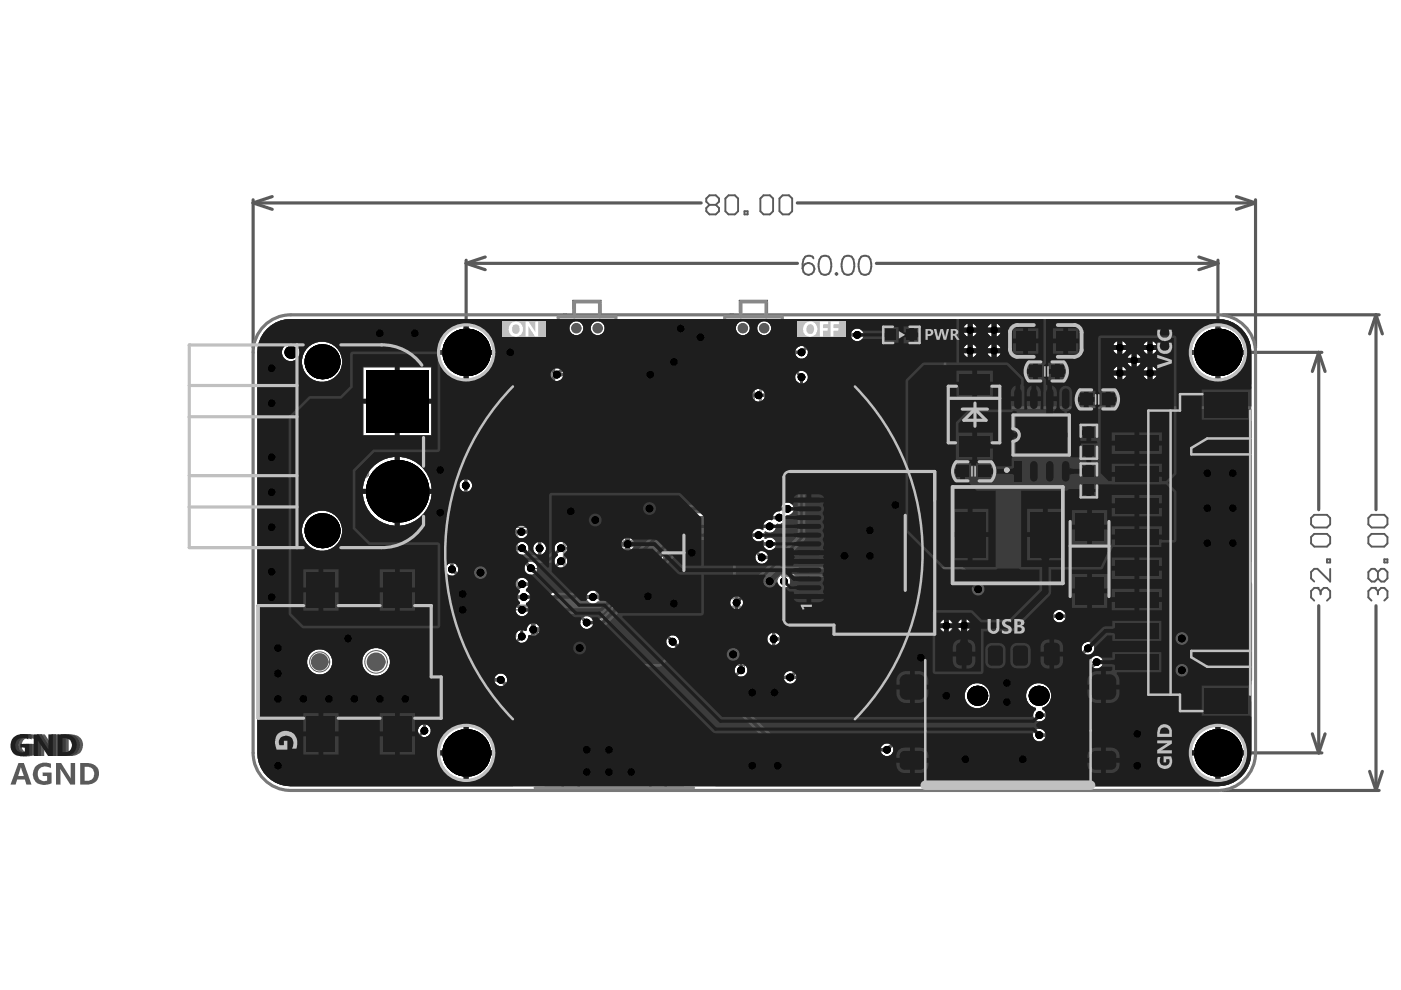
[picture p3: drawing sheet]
<svg xmlns="http://www.w3.org/2000/svg" width="297mm" height="210mm" viewBox="0 0 297 210" stroke-linecap="round" stroke-linejoin="round" font-family="sans-serif">
<g fill="#5a5a5a">
<path d="M130.2 68h.3v1.7h-.3z"/>
<path d="M118.4 68h.3v1.7h-.3z"/>
<path d="M127.3 72h2.9v1.2h-.7v.2h-1v-.2h-1.2z"/>
<path d="M118.8 72h2.8v1.2h-1.1v.2h-1.1v-.2h-.6z"/>
<path d="M154.1 72h2.8v1.2h-1.1v.2h-1.1v-.2h-.6z"/>
<path d="M162.6 72h2.9v1.2h-.7v.2h-1v-.2h-1.2z"/>
<path d="M153.7 68h.3v1.7h-.3z"/>
<path d="M165.5 68h.3v1.7h-.3z"/>
<path d="M65.7 152.2h4.2v4.7h-4.2z"/>
<path d="M82.1 152.2h4.3v4.7h-4.3z"/>
<path d="M65.7 123.7h4.2v4.8h-4.2z"/>
<path d="M82.9 123.7h4.3v4.8h-4.3z"/>
<circle cx="126.7" cy="69.6" r="1.11"/>
<circle cx="122.2" cy="69.6" r="1.11"/>
<circle cx="157.5" cy="69.6" r="1.11"/>
<circle cx="162" cy="69.6" r="1.11"/>
<circle cx="93.5" cy="123.7" r=".17"/>
</g>
<g fill="none" stroke="#5a5a5a" stroke-width=".27">
<path d="M109.6 77.8h8v3.2h-8zM112.3 79.4h2.6M113.6 78.1v2.7M121.6 78.4h4.2v2.1h-4.2zM122.9 79.4h1.6M123.7 78.6v1.6M134 77.5h8v3.2h-8zM135.8 69.3h4.2v2.1h-4.2zM136.7 79.1h2.6M137.1 70.3h1.6M137.9 69.5v1.6M138 77.8v2.7"/>
<path d="M145.5 78.2h2.1v4.2h-2.1zM146.5 79.5v1.6M156.4 76.6h6.9v4.3h-6.9zM158.5 78.8h2.7M159.9 77.4v2.7M173.2 69.9h4.3v2.2h-4.3zM174.5 71h1.6M175.3 70.2v1.6M189 69.9h4.2v2.2h-4.2zM190.3 71h1.6M191.1 70.2v1.6M97.8 93.2h2.1v4.2h-2.1z"/>
<path d="M98.1 95.3h1.6M98.9 94.5v1.6M105.2 86.6h26.6v17.5h-26.6zM113.2 86.6v17.5M129.1 86.6v17.5M145.7 80.3h1.6M156.4 81.7h6.9v4.2h-6.9zM158.5 83.8h2.7M159.9 82.5v2.6M214.2 87.2h13.3v10.1h-13.3zM219.6 92.2h2.6M220.9 90.9v2.7"/>
<path d="M229.8 91.5h2.1v4.3h-2.1zM229.8 99.7h2.1v4.3h-2.1zM230.1 93.7h1.5M230.9 92.9v1.6M97.7 106.2h2.1v4.3h-2.1zM97.7 114.3h2.1v4.2h-2.1zM98 116.4h1.5M98 108.3h1.5M98.7 107.5v1.6M98.7 115.6v1.6M103.4 107.4h4.2v2.1h-4.2zM104.7 108.4h1.6"/>
<path d="M105.5 107.6v1.6M108.8 111.8h11.7v17.5h-11.7zM114.6 119.2v2.7M129 116.5h4.3v2.1h-4.3zM129.1 107.1h4.2v2.1h-4.2zM130.3 117.5h1.6M130.4 108.1h1.6M131.1 116.7v1.6M131.2 107.3v1.6M136.2 117.1h2.1v4.2h-2.1zM136.5 119.2h1.6M137.3 118.4v1.6"/>
<path d="M140.9 107.6h2.1v4.3h-2.1zM141.1 109.8h1.6M141.9 109v1.6M154 115.8h4.2v2.2h-4.2zM155.3 116.9h1.6M156.1 116.1v1.6M166.5 116.4h2.1v4.2h-2.1zM166.8 118.5h1.6M167.6 117.7v1.6M212.2 113.5h2.7M213.5 112.1v2.7M226.8 110.6h8.5v15.9h-8.5z"/>
<path d="M229.7 118.5h2.6M230.1 101.9h1.5M230.9 101.1v1.6M231 117.2v2.7M97.2 132.1h3.1v7.9h-3.1zM97.4 136.1h2.7M98.7 134.7v2.7M106.5 133.9h2.1v4.3h-2.1zM106.7 136.1h1.6M107.5 135.3v1.6M113.3 120.5h2.6M129 128.9h4.3v2.1h-4.3z"/>
<path d="M129 120.2h4.3v2.1h-4.3zM130.3 130h1.6M130.3 121.2h1.6M131.1 120.4v1.6M131.1 129.2v1.6M145.6 130.2h2.1v4.2h-2.1zM145.6 138.2h2.1v4.3h-2.1zM145.9 132.3h1.6M146.7 131.5v1.6M146.7 139.6v1.6M150.5 121.1h2.1v4.3h-2.1zM150.7 123.2h1.6"/>
<path d="M151.5 122.5v1.5M153.8 137.1h8v7.9h-8zM155 121.1h2.2v4.3h-2.2zM155.1 130.2h2.1v4.2h-2.1zM155.3 123.2h1.6M155.4 132.3h1.6M156.1 122.5v1.5M156.2 131.5v1.6M157.8 139.7v2.7M166.5 127.2h2.1v4.2h-2.1zM166.8 129.3h1.6M167.6 128.5v1.6"/>
<path d="M170.6 127.2h2.1v4.2h-2.1zM170.8 129.3h1.6M171.6 128.5v1.6M174.5 125.1h8.5v15.9h-8.5zM177.4 133h2.6M178.7 131.7v2.6M187.4 132h4.2v2.1h-4.2zM188.7 133h1.6M189.5 132.2v1.6M210.7 126.2h4.2v2.1h-4.2zM212 127.3h1.6M212.8 126.5v1.6"/>
<path d="M228 129.6h4.3v2.1h-4.3zM229.4 130.6h1.6M230.2 129.8v1.6M97.3 143.1h4.2v2.1h-4.2zM98.6 144.1h1.6M99.4 143.3v1.6M145.9 140.4h1.6M156.5 141h2.6M174.5 145.6h8.5v15.9h-8.5zM177.4 153.6h2.6M178.7 152.2v2.7M185.5 140.3h8v3.7h-8z"/>
<path d="M187.3 150.5h4.2v2.1h-4.2zM187.3 154.5h4.2v2.2h-4.2zM188.2 142.1h2.6M188.6 151.6h1.6M188.6 155.6h1.6M189.4 150.8v1.6M189.4 154.8v1.6M189.5 140.8v2.6M224.2 154.8h4.3v2.1h-4.3zM224.3 150.6h4.2v2.1h-4.2zM225.6 155.9h1.6M225.6 151.6h1.6"/>
<path d="M226.4 155.1v1.6M226.4 150.8v1.6"/>
</g>
<g fill="none" stroke="#5a5a5a" stroke-width=".21">
<path d="M121.4 63.7h6l.1 3.2h3v6.3h-1v.2h-1v-.2h-3v-.6h-2.1v.6h-2.9v.2h-1.1v-.2h-1v-6.1h1l.1-.6h.7v.6h1.3zM156.7 63.7h6l.1 3.2h3v6.3h-1v.2h-1v-.2h-3v-.6h-2.1v.6h-2.9v.2h-1.1v-.2h-1v-6.1h1l.1-.6h.7v.6h1.3zM74.9 94.6h2.7M76.2 93.3v2.6M150.8 95.3h2.7M152.2 94v2.6M252.9 117.2h2.7M254.3 115.8v2.7M54.8 128.4h36.6v15.1h2.2v8.8h-38.8zM253.1 134h2.7M254.4 132.6v2.7M128.9 156.3h2.7"/>
<path d="M130.2 154.9v2.7"/>
</g>
<g fill="none" stroke="#5a5a5a" stroke-width=".67">
<path d="M53.7 43l4 1.4M53.7 43h95M53.7 42.4v31.3M57.7 41.7l-4 1.3M98.8 55.2v13.5M98.8 55.8l4.1 1.4M98.8 55.8h70.3M102.9 54.5l-4.1 1.3M169 43h97.2M185.8 55.8h72.4M254.2 54.5l4 1.3M258.2 55.2v13.5"/>
<path d="M258.2 55.8l-4 1.4M262.1 41.7l4.1 1.3M266.2 43l-4.1 1.4M266.2 42.4v31.3M259.2 66.7h33.2M264.2 74.7h16.1M279.6 74.7l1.3 4.1M279.6 74.7l-1.4 4.1M279.6 74.7v33.4M291.7 66.7l1.4 4.1M291.7 66.7l-1.3 4.1M291.7 66.7v41.4"/>
<path d="M279.6 128.4v31.2M291.7 128.4v39.2M264.2 159.6h16.1M278.2 155.6l1.4 4M280.9 155.6l-1.3 4M259.2 167.6h33.2M290.4 163.5l1.3 4.1M293.1 163.5l-1.4 4.1"/>
</g>
<path d="M279.3 124.7h-.7l-.6 .6v1.4l.6 .6" fill="none" stroke="#5a5a5a" stroke-width=".4"/>
<circle cx="279.3" cy="124.7" r=".2" fill="#5a5a5a"/>
<g fill="none" stroke="#5a5a5a" stroke-width=".4">
<path d="M172.5 54.8a1.19 1.19 0 0 0-1.8-.4l-.3 .6-.2 1.9M174.1 54.4a1.32 1.32 0 0 1 2 .6 3.3 3.3 0 0 1-.4 3.1 1.32 1.32 0 0 1-2-.6 3.3 3.3 0 0 1 .4-3.1zM177.2 58.1l.2-.2 .1 .2-.1 .2zM179 54.4a1.32 1.32 0 0 1 1.9 .6 3.3 3.3 0 0 1-.3 3.1 1.32 1.32 0 0 1-2-.6 3.3 3.3 0 0 1 .4-3.1zM182.6 54.4a1.32 1.32 0 0 1 1.9 .6 3.3 3.3 0 0 1-.3 3.1 1.32 1.32 0 0 1-2-.6 3.3 3.3 0 0 1 .4-3.1zM278 109.8l.6-.6h2.7l.7 .6v1.4l-.7 .6h-2.7l-.6-.6zM278 113.9l.6-.7h2.7l.7 .7v1.3l-.7 .7h-2.7l-.6-.7zM281.3 118.6h.7v.7h-.7zM279.3 124.7l.7 .6M280 125.3v.7M280 125.3l.7-.6h.6l.7 .6v1.4l-.7 .6M282 120.6v2.7l-2.7-2.7h-.7l-.6 .7v1.3l.6 .7"/>
<path d="M291.5 124.7h-.7l-.7 .6v1.4l.7 .6"/>
<circle cx="171.4" cy="57" r="1.26"/>
</g>
<circle cx="291.5" cy="124.7" r=".2" fill="#5a5a5a"/>
<g fill="none" stroke="#5a5a5a" stroke-width=".4">
<path d="M150.4 43.4l-.7-.6v-.7l.7-.7h1.4l.6 .7v.7l-.6 .6M150.4 43.4l-.7 .7v.7l.7 .7h1.4l.6-.7v-.7l-.6-.7M150.4 43.4h1.4M153.8 42.1l.7-.7h1.3l.7 .7v2.7l-.7 .7h-1.3l-.7-.7zM157.8 44.8h.7v.7h-.7zM161.2 42.1l.7-.7h1.3l.7 .7v2.7l-.7 .7h-1.3l-.7-.7zM165.3 42.1l.6-.7h1.4l.7 .7v2.7l-.7 .7h-1.4l-.6-.7zM290.1 109.8l.7-.6h2.7l.7 .6v1.4l-.7 .6h-2.7l-.7-.6zM290.1 113.9l.7-.7h2.7l.7 .7v1.3l-.7 .7h-2.7l-.7-.7zM293.5 118.6h.7v.7h-.7zM291.5 124.7l.6 .6M292.1 121.3v1.3"/>
<path d="M292.1 125.3v.7M292.1 125.3l.7-.6h.7l.7 .6v1.4l-.7 .6M292.1 121.3l.7-.7h.7l.7 .7v1.3l-.7 .7h-.7l-.7-.7M292.1 121.3l-.6-.7h-.7l-.7 .7v1.3l.7 .7h.7l.6-.7"/>
</g>
<circle cx="145" cy="117.2" r="43" fill="none" stroke="#5a5a5a" stroke-width="1.1"/>
<g fill="none" stroke="#5a5a5a" stroke-width=".21">
<circle cx="122.2" cy="69.6" r=".47"/>
<circle cx="126.7" cy="69.6" r=".47"/>
<circle cx="157.5" cy="69.6" r=".47"/>
<circle cx="162" cy="69.6" r=".47"/>
<circle cx="76.2" cy="94.6" r=".93"/>
<circle cx="152.2" cy="95.3" r=".93"/>
<circle cx="254.3" cy="117.2" r=".93"/>
<circle cx="254.4" cy="134" r=".93"/>
<circle cx="130.2" cy="156.3" r=".93"/>
</g>
<g fill="#5a5a5a">
<path d="M71.4 152.1l.2-.2h9.1l.2 .2v.3l-.2 .2h-9.1l-.2-.2z"/>
<path d="M71.4 128.3l.2-.2h9.1l.2 .2v.2l-.2 .2h-9.1l-.2-.2z"/>
<path d="M54.4 128.3l.2-.2h9.9l.2 .2v.2l-.2 .2h-9.9l-.2-.2z"/>
<path d="M87.6 128.3l.2-.2h3.8l.2 .2v.2l-.2 .2h-3.8l-.2-.2z"/>
<path d="M54.4 128.3l.2-.2h.3l.2 .2v23.6h9.4l.2 .2v.3l-.2 .2h-9.8l-.2-.1z"/>
<path d="M91.1 128.4a.34 .34 0 0 0 .3 .3 .34 .34 0 0 0 .4-.3v14.8h1.8l.3 .3v8.8l-.3 .3h-5.7a.34 .34 0 0 1-.3-.3 .34 .34 0 0 1 .3-.4h5.3v-8h-1.8l-.3-.3z"/>
</g>
<g fill="none" stroke="#5a5a5a" stroke-width=".67">
<circle cx="131.1" cy="69.4" r=".21"/>
<circle cx="166.4" cy="69.4" r=".21"/>
</g>
<circle cx="67.8" cy="140.3" r=".93" fill="none" stroke="#5a5a5a" stroke-width="1.9"/>
<circle cx="79.7" cy="140.3" r="1" fill="none" stroke="#5a5a5a" stroke-width="2"/>
<g fill="none" stroke="#5a5a5a" stroke-width=".21">
<circle cx="122.2" cy="69.6" r=".93"/>
<circle cx="126.7" cy="69.6" r=".93"/>
<circle cx="157.5" cy="69.6" r=".93"/>
<circle cx="162" cy="69.6" r=".93"/>
<circle cx="67.8" cy="140.3" r="2.12"/>
<circle cx="79.7" cy="140.3" r="2.39"/>
</g>
<path d="M56 69.1a7.9 7.9 0 0 1 5.6-2.4h196.6a8 8 0 0 1 8 8v84.9a8 8 0 0 1-8 8h-196.6a8 8 0 0 1-7.9-8v-84.9a7.9 7.9 0 0 1 2.3-5.6z" fill="none" stroke="#787878" stroke-width=".67"/>
<g fill="#8c8c8c">
<path d="M158.5 82.5l2.4 1.3-2.4 1.3z"/>
<path d="M158.5 77.4l2.4 1.4-2.4 1.3z"/>
</g>
<path d="M114.2 107.4v2M114.9 107.4v2M130.8 111.8v2M131.5 111.8v2M140.8 119.6h2M140.8 118.9h2M150.1 107.3v3.7M130.8 124.3v2M131.4 124.3v2M162.2 129.7h2M162.2 129h2" fill="none" stroke="#8c8c8c" stroke-width=".34"/>
<g fill="none" stroke="#8c8c8c" stroke-width=".53">
<path d="M97 107.3v-2.6h3.5v2.6M97 109.4v2.5h3.5v-2.5M97 115.4v-2.6h3.5v2.6M97 117.5v2.5h3.5v-2.5M130.1 115.8h-2.5v3.4h2.5M130.1 106.4h-2.5v3.5h2.5M132.2 115.8h2.5v3.4h-2.5M132.3 106.4h2.5v3.5h-2.5M135.6 118.1v-2.5h3.4v2.5M140.2 110.8v2.5h3.5v-2.5M140.2 108.7v-2.5h3.5v2.5M155 115.2h-2.5v3.4h2.5"/>
<path d="M157.2 115.2h2.5v3.4h-2.5M165.9 117.5v-2.6h3.4v2.6M165.9 119.6v2.5h3.4v-2.5M130.1 128.3h-2.5v3.4h2.5M132.2 128.3h2.5v3.4h-2.5M135.6 120.3v2.5h3.4v-2.5M154.4 131.2v-2.5h3.5v2.5M154.4 133.3v2.6h3.5v-2.6M165.9 128.2v-2.5h3.4v2.5M165.9 130.4v2.5h3.4v-2.5M169.9 128.2v-2.5h3.5v2.5M169.9 130.4v2.5h3.5v-2.5"/>
<path d="M229.1 128.9h-2.5v3.5h2.5M231.2 128.9h2.5v3.5h-2.5M248.3 123.7v20.5M255.1 120.7h-4.8v3h-6.7v20.5h6.7v3h4.8M265.2 129.7h-9.1l-3.4 2v4.5l3.4 2.1h9.1M265.2 123.7v20.5M110 156.9v-4.7h3.4v-6.7h33.7v6.7h3.4v4.7M113.4 150.2h33.7M225.3 154.1h-2.5v3.5h2.5M225.3 149.9h-2.5v3.4h2.5M227.4 154.1h2.5v3.5h-2.5M227.5 149.9h2.5v3.4h-2.5"/>
<path d="M113.4 167.1h33.7M119.3 167.1v-9.1l2-3.4h1.4v12.5M137.8 167.1v-12.5h1.4l2 3.4v9.1"/>
</g>
<g fill="none" stroke="#8c8c8c" stroke-width=".67">
<path d="M111.3 77.8h-1.2v2.7M115.9 77.8h1.1v2.7M109.6 112.6h10.1v15.9h-10.1zM110.8 106.4h2.6M110.9 110.4h2.5M115.8 110.4h2.5M115.8 106.4h2.5M127.5 110.8h2.5M127.5 114.8h2.5M132.4 110.8h2.5M132.4 114.8h2.5M139.7 115.6v2.5"/>
<path d="M143.8 115.6v2.5M127.4 123.2h2.5M127.4 127.3h2.5M132.3 127.3h2.5M132.3 123.2h2.5M139.7 120.4v2.6M143.8 120.4v2.5M161.2 125.7v2.5M161.2 130.5v2.6M165.2 125.7v2.5M165.2 130.5v2.5M74.2 155.6h11.1"/>
<path d="M74.2 158.5v2.6M77.7 157.8h4.1M85.3 158.5v2.6M74.2 164.1h11.1M81.8 161.8h-4.1"/>
</g>
<circle cx="74.2" cy="161.1" r=".34" fill="#8c8c8c"/>
<g fill="none" stroke="#8c8c8c" stroke-width=".67">
<path d="M118.3 67.6v-.4h12.3v.4M121.8 67.2v-3.2h5.3v3.2M122.1 73.3h4.7M135.7 77.5h-1.2v2.7M140.3 77.5h1.1v2.7M153.6 67.6v-.4h12.3v.4M157.1 67.2v-3.2h5.3v3.2M157.4 73.3h4.7M73.9 93.4v2.4M73.9 98.2v2.5M77.9 93.3v2.5M77.9 98.2v2.5"/>
<path d="M140.3 90.4h23.7v9.8h-23.7zM144.6 105.4v2.5M144.6 110.3v2.5M144.6 119.6v2.5M148.7 105.4v2.5M148.7 110.3v2.5M148.7 119.6v2.5M97.2 138.3v1.2h2.6M99.8 132.6h-2.6v1.2M144.6 124.5v2.5M148.7 124.5v2.5M149.4 128.6v2.5"/>
<path d="M149.4 133.4v2.6M153.4 128.6v2.5M153.4 133.4v2.5M169.6 134.8v2.5M169.6 139.7v2.6M173.7 134.8v2.5M173.7 139.7v2.5M174.6 125.1v15.9M174.6 135.8h8.2M182.8 125.1v15.9M185.8 126.6h2.5M185.8 130.7h2.5"/>
<path d="M190.7 126.6h2.5M190.7 130.7h2.5M212.5 126.5h.6M212.5 128.1h.6M157 144.5h-2.3v-6.9h6.3v6.9h-2.4M169.6 150.3v2.5M169.6 155.1v2.5M173.7 150.2v2.6M173.7 155.1v2.5M174.6 150.8h8.2M174.6 145.6v15.9M182.8 145.6v15.9"/>
<path d="M186.3 141.1h6.4v2.1h-6.4zM74.2 161.1h.1"/>
</g>
<g fill="none" stroke="#8c8c8c" stroke-width=".34">
<path d="M74.9 96.7h2M74.9 97.4h2M145.7 109.5h2M145.7 108.8h2M150.1 107.3h.2M150.1 111h.2M155.7 107.3h.2v3.7h-.2M145.7 122.9h2M145.7 123.6h2M150.4 131.9h2M150.4 132.6h2M170.6 138.2h2"/>
<path d="M170.6 138.8h2M189.1 127.6v2M189.8 127.6v2M170.6 153.6h2M170.6 154.3h2"/>
</g>
<g fill="none" stroke="#8c8c8c" stroke-width=".53">
<path d="M122.7 77.7h-2.6v3.5h2.6M124.8 77.7h2.5v3.5h-2.5M136.8 68.6h-2.5v3.5h2.5M138.9 68.6h2.6v3.5h-2.6M144.8 79.3v-2.6h3.4v2.6M174.3 69.3h-2.5v3.4h2.5M176.4 69.3h2.5v3.4h-2.5M97.1 94.2v-2.5h3.5v2.5M97.1 96.4v2.5h3.5v-2.5M144.8 81.4v2.5h3.4v-2.5M104.4 106.7h-2.5v3.4h2.5M106.6 106.7h2.5v3.4h-2.5"/>
<path d="M105.8 137.1v2.5h3.4v-2.5M105.8 135v-2.5h3.4v2.5M144.9 131.2v-2.5h3.5v2.5M144.9 133.3v2.6h3.5v-2.6M144.9 139.3v-2.5h3.5v2.5M149.8 124.3v2.5h3.4v-2.5M149.8 122.2v-2.5h3.4v2.5M154.4 124.3v2.5h3.4v-2.5M154.4 122.2v-2.5h3.4v2.5M98.4 142.4h-2.6v3.5h2.6M100.5 142.4h2.5v3.5h-2.5M144.9 141.4v2.5h3.5v-2.5"/>
<path d="M188.4 149.8h-2.6v3.5h2.6M188.4 153.9h-2.6v3.4h2.6M190.5 149.8h2.5v3.5h-2.5M190.5 153.9h2.5v3.4h-2.5"/>
</g>
<path d="M115 86.6h-1.7v17.4h1.7" fill="none" stroke="#8c8c8c" stroke-width=".8"/>
<g fill="none" stroke="#8c8c8c" stroke-width=".21">
<path d="M176.3 76.7h.1M176.3 76.8l.3 .3h.2v.4h.3v.6h.6v1h1.1v1.7h1.7v3h3v4.9h5v4.3M176.4 76.9l.1 .2h.2v.3h.3v.5h.6v.9h.9v1.6h1.6v2.7h2.7v4.5h4.5v5.4M176.5 77h.1v.3h.3v.4h.5v.8h.8v1.3h1.3v2.3h2.3v3.8h3.8v7.2M176.6 77.2h.2v.4h.4v.7h.7v1.1h1.2v2.1h2v3.3h3.4v8.3M176.7 77.3h.3v.5h.4v.8h.9v1.5h1.5v2.4h2.4v4.1h4.1v6.4M176.8 77.5h.4v.6h.6v1.1h1v1.8h1.9v3h3v5.1h5.1v3.9M176.9 77.7h.4v.7h.8v1.4h1.4v2.2h2.2v3.7h3.7v7.4M177 77.9h.5v.9h.9v1.5h1.6v2.6h2.6v4.3h4.3v5.8M177.1 78h.5v1h1v1.6h1.7v2.9h2.9v4.6h4.7v4.9M177.2 78.2h.6v1.1h1.2v1.9h1.9v3.2h3.1v8.7M177.3 78.4h.7v1.1h1.2v2h2v3.4h3.4v8.2"/>
<path d="M177.4 78.6h.8v1.4h1.5v2.3h2.3v3.9h3.9v6.9M177.5 78.7h.9v1.5h1.5v2.5h2.5v4.1h4.2v6.2M177.6 78.9h1v1.6h1.6v2.7h2.7v4.5h4.6v5.3M177.7 79h1v1.8h1.8v2.9h2.9v4.8h4.8v4.5M177.8 79.2h1.1v1.9h1.9v3.1h3.1v5.2h5.3v3.6M177.9 79.4h1.1v1.9h2v3.3h3.2v8.5M178 78.4v1.2h1.3v2.2h2.2v3.6h3.6v7.7M178 79.6h1.3v2.1h2v3.5h3.6v7.9M178.1 79.7h1.3v2.2h2.1v3.6h3.7v7.6M178.2 79.9h1.4v2.3h2.3v3.8h3.8v7.1M171.8 89.8h17.8v3.2M171.8 89.8v.1h17.9v3.1"/>
<path d="M171.8 89.9h17.8v3.1M171.9 89.8v.2h17.9v3M172 89.8v.3h17.8v2.9M172 89.8v.4h18v2.8M172 90.1h17.9v2.9M172.1 89.8v.5h17.9v2.7M172.2 90.3h17.9v2.7M172.2 89.8v.6h18v2.6M172.2 89.8v.7h18v2.5M172.3 89.8v.8h18v2.4M172.4 90.6h18v2.4M172.4 89.8v.9h18.1v2.3"/>
<path d="M172.4 89.8v1h18.1v2.2M172.5 89.8v1h18.1v2.2M172.6 89.8v1.2h18.1v2M172.6 90.9h18.1v2.1M172.6 89.8v1.2h18.2v2M172.7 89.8v1.4h18.2v1.8M172.7 91.1h18.2v1.9M172.8 89.8v1.4h18.2v1.8M172.8 89.8v1.5h18.3v1.7M172.9 89.8v1.6h18.3v1.6M172.9 91.4h18.2v1.6M173 89.8v1.7h18.3v1.5h-17.2"/>
<path d="M173 89.8v1.8h18.4v1.4M173 91.6h18.3v1.4M173.1 89.8v1.9h18.4v1.3M173.2 89.8v2h18.3v1.2M173.2 89.8v2.1h18.5v1.1M173.2 91.8h18.4v1.2M173.3 89.8v2.2h18.4v1M173.4 89.8v2.3h18.5v.9M173.4 92h18.4v1M173.4 89.8v2.4h18.5v.8M173.5 89.8v2.4h18.5v.8M173.6 92.3h18.5v.7"/>
<path d="M173.6 89.8v2.6h18.5v.6M173.7 89.8v2.6h18.5v.6M173.7 89.8v2.7h18.6v.5M173.8 92.6h18.5v.4M173.8 89.8v2.8h18.6v.4M173.9 89.8v2.9h18.6v.3M173.9 89.8v3h18.7v.2M173.9 92.8h18.6v.2M174 89.8v3.1h18.7M174.1 89.8v3.2h18.6M174.3 89.8v3.5h5.8v8.1h3.8v5.3h2.8v-.6h.6v-.7h.7v-.6h.6v-.6h.6v-.6h.6v-.7h.7v-.7h.6v-.7h.6v-.8h.5M174.3 93.2h5.8"/>
<path d="M174.3 89.8v3.6h5.8M174.4 89.8v3.6h5.8v8.1h3.8v5.2h2.6v-.6h.7v-.6h.7v-.6h.6v-.7h.6v-.6h.6v-.6h.6v-.7h.6v-.8h.6v-.6h.5v-.8h.6v-.7h.5v-.8h.6v-.8h.5v-.8h.5v-.9h.5M174.5 89.8v3.8h5.8v8h3.7M174.5 93.5h5.7M174.5 89.8v3.9h5.8M174.6 89.8v3.9h5.7v8h3.7v5.2h2.5M174.7 89.8v4.1h5.6M174.7 93.8h5.6M174.7 89.8v4.1h5.7v7.9h3.6M174.8 89.8v4.3h5.7v7.8h3.6v5h2.4M174.8 94h5.6M174.9 89.8v4.3h5.6"/>
<path d="M174.9 89.8v4.4h5.6v7.8h3.7v5h2.3M175 89.8v4.5h5.6v7.8h3.6M175 94.3h5.5M175.1 89.8v4.6h5.5M175.1 89.8v4.7h5.6M175.1 94.5h5.6v7.6h3.5v5h2.3M175.2 89.8v4.8h5.5v7.7h3.6v4.9h2.3v3.2h1.5v2.1h.9M175.3 89.8v4.9h5.4M175.3 89.8v5h5.5M175.3 94.7h5.5v7.6h3.5M175.4 89.8v5.1h5.4M175.5 89.8v5.2h5.4"/>
<path d="M175.5 94.9h5.4v7.5h3.5v4.9h2.3v3.2h1.5v2h.9v1.4h.6M175.5 89.8v5.3h5.4v7.4h3.5v4.9h2.3M175.6 89.8v5.3h5.3M175.7 89.8v5.5h5.3M175.7 95.2h5.3v7.4h3.4M175.7 89.8v5.5h5.4v7.5h3.4M175.8 89.8v5.6h5.3M175.9 89.8v5.7h5.2M175.9 95.5h5.2v7.3h3.5v4.8h2.2v3h1.4v2.1h1v1.2h.5M175.9 89.8v5.8h5.3v7.3h3.4M176 95.7h5.2M176.1 89.7v6.1h5.2v7.2h3.3v4.7h2.2"/>
<path d="M176.1 89.7v6.2h5.2M176.2 95.9h5.1v7.2h3.3M176.2 89.7v6.3h5.1M176.3 89.7v6.4h5.1v7.1h3.3M176.3 89.7v6.5h5.2v7.1h3.3v4.9M176.3 96.1h5.1M176.4 89.7v6.6h5.1M176.5 89.7v6.6h5v7.1h3.3M176.6 89.7v6.8h5v7h3.3M176.6 96.4h4.9M176.6 89.7v6.9h5M176.7 89.7v6.9h5v7h3.2v4.5"/>
<path d="M176.8 89.7v7.1h4.9v6.8h3.2M176.8 96.7h4.9M176.8 89.7v7.1h4.9M176.9 89.7v7.3h4.9v6.8h3.2M176.9 96.9h4.8M177 89.7v7.3h4.8M177 89.7v7.4h4.9v6.7h3.1M177.1 89.7v7.5h4.8v6.8h3.2M177.1 97.2h4.8M177.2 89.7v7.6h4.7M177.2 97.4h4.8v6.6h3.1v4.3h2v2.8h1.3v1.8h.8M177.2 89.7v7.7h4.8"/>
<path d="M177.3 89.7v7.8h4.8v6.6h3M177.4 89.7v7.9h4.7M177.4 97.6h4.8v6.6h3M177.4 89.7v8h4.8M177.5 89.7v8.1h4.7M177.6 97.8h4.6v6.5h3.1v4.2h1.9M177.6 89.7v8.2h4.6M177.6 89.7v8.3h4.7v6.4h3v4.2h2v2.7h1.2M177.7 89.7v8.3h4.6M177.8 98.1h4.6v6.4h2.9M177.8 89.7v8.5h4.6M177.8 89.7v8.5h4.6v6.4h3v4.1h1.9"/>
<path d="M177.9 89.7v8.6h4.5M178 98.4h4.5v6.3h3v4.1h1.8M178 89.7v8.7h4.5M178 89.7v8.8h4.6v6.3h2.9M178.1 89.7v8.9h4.5v6.2h2.9M178.1 98.6h4.5M178.2 89.7v9h4.4M178.2 89.7v9.1h4.4M178.3 80h1.4v2.5h2.5v4h4M178.3 98.8h4.4v6.2h2.8M178.3 89.7v9.2h4.4M178.4 89.7v9.3h4.4v6h2.8v4h1.8"/>
<path d="M178.4 80.2h1.5v2.6h2.6v4.2h4.3v6M178.4 89.7v9.4h4.4v6.1h2.9v3.9h1.8v2.5h1.1M178.4 99h4.4M178.5 80.4h1.6v2.6h2.6v4.4h4.4v5.6M178.5 89.7v9.5h4.3M178.6 89.7v9.5h4.3v6h2.8M178.6 80.6h1.7v2.7h2.7v4.6h4.7v5.1M178.6 89.7v9.7h4.4v5.9h2.7v3.9h1.8M178.6 99.3h4.3M178.7 80.7h1.7v2.8h2.8v4.8h4.8v4.7M178.7 89.7v9.7h4.3M178.8 89.7v9.8h4.2v5.9h2.8v3.9h1.8"/>
<path d="M178.8 80.9h1.8v3h3v4.9h5v4.2M178.8 89.7v10h4.3v5.8h2.7M178.8 99.6h4.2M178.9 81h1.8v3.1h3.1v5.2h5.2v3.7M178.9 89.7v10h4.2M179 89.7v10.2h4.2M179 99.8h4.2v5.9h2.7M179 81.2h1.9v3.3h3.3v8.6M179.1 89.7v10.3h4.1v5.7h2.7v3.7h1.7M179.1 81.4h2v3.3h3.3v8.4M179.2 89.7v10.4h4.1v5.7h2.6M179.3 89.7v10.5h4"/>
<path d="M179.3 81.6h2v3.4h3.4v8.1M179.3 89.7v10.6h4.1M179.3 81.7h2.1v3.5h3.5v7.9M179.4 89.7v10.7h4v5.6h2.6M179.5 81.9h2.1v3.7h3.7v7.5M179.5 89.7v10.8h3.9M179.5 82.1h2.2v3.7h3.8v7.3M179.5 89.7v10.9h4M179.6 89.7v11h4v5.5h2.5v3.6h1.7v2.3h1M179.7 82.3h2.2v3.9h4v6.9M179.7 89.7v11h3.9M179.7 89.7v11.2h3.9v5.4h2.5"/>
<path d="M179.7 82.4h2.4v4h4M179.8 89.7v11.2h3.8M179.9 89.7v11.4h3.8M179.9 82.6h2.4v4.1h4.2v6.3M179.9 89.7v11.4h3.9v5.4h3.1v-.6h.7v-.7h.6v-.6h.6v-.6h.6v-.6h.6v-.7h.6M179.9 82.7h2.5v4.2h4.3v6.1M180 89.7v11.5h3.8M180.1 82.9h2.5v4.3h4.4v5.8M180.1 89.7v11.6h3.7M180.1 83.1h2.7v4.4h4.5v5.5M180.1 89.7v3.5M180.2 89.7v3.5"/>
<path d="M180.3 83.3h2.7v4.5h4.6v5.2M180.3 89.7v3.5M180.3 83.4h2.8v4.7h4.7v4.9M180.4 89.7v3.5M180.5 83.6h2.8v4.8h4.9v4.6M180.5 89.7v3.5M180.5 83.7h2.9v4.9h5v4.4M180.6 89.7v3.5M180.7 83.9h2.9v5h5.1v4.1M180.7 89.7v3.5M180.7 84.1h3.1v5h5.1v3.9M180.7 89.7v3.5h-6.5v-3.4"/>
<path d="M180.8 89.7v3.4M180.9 84.3h3.1v5.2h5.2v3.5M180.9 89.7v3.4M180.9 84.4h3.2v8.7M181 89.7v3.4M181.1 84.6h3.2v8.5M181.1 84.8h3.3v8.3M181.1 89.7v3.4M181.2 89.7v3.4M181.3 85h3.3v8.1M181.3 89.7v3.4M181.3 85.1h3.5v8"/>
<path d="M181.4 89.7v3.4M181.5 85.3h3.5v7.8M181.5 89.7v3.4M181.5 85.4h3.6v7.7M181.6 89.7v3.4M181.7 85.6h3.6v7.5M181.7 89.7v3.4M181.7 85.8h3.8v7.3M181.8 89.7v3.4M181.9 86h3.8v7.1M181.9 89.7v3.4M181.9 86.1h3.9v7"/>
<path d="M182 89.7v3.4M182.1 86.3h4v6.7M182.1 89.7v3.4M182.2 86.4h4v6.6M182.2 89.7v3.4M182.3 86.6h4M182.3 89.7v3.4M182.4 86.8h4.1M182.4 89.7v3.4M182.5 87h4.2v6M182.5 89.7v3.4M182.6 87.1h4.3v5.9"/>
<path d="M182.6 89.7v3.4M182.7 87.3h4.4v5.7M182.7 89.7v3.4M182.8 87.5h4.4v5.5M182.8 89.7v3.4M182.9 87.7h4.5v5.3M182.9 89.7v3.4M183 89.7v3.4M183 87.9h4.6v5.1M183.1 88h4.7v5M183.1 89.7v3.4M183.2 89.7v3.4"/>
<path d="M183.2 88.2h4.8v4.8M183.3 88.3h4.8v4.7M183.3 89.7v3.4M183.4 89.7v3.4M183.4 88.5h4.9v4.5M183.5 88.7h4.9v4.3M183.5 89.7v3.4M183.6 89.7v3.4M183.6 88.9h5v4.1M183.7 89h5.1v4M183.7 89.7v3.4M183.8 89.7v3.4"/>
<path d="M183.8 89.2h5.2v3.8M183.9 89.3h5.2v3.7M183.9 89.7v3.4M184 89.7v3.4M184 89.6h5.4v3.4M184 89.5h5.3v3.5M186 86.3v6.8h-11.9v-3.3M186.1 86.4v6.6M186.3 86.6v6.4M186.4 86.7v6.3M186.5 86.8v6.2M189.4 93v-3.3h-8.3v3.4"/>
<path d="M189.4 85.8v.5M189.5 93v-3.3h-13.5v6h5.2M189.8 85.6v.5M189.8 85.6v.5h-.5v-.2M190 85.6v.4h-.7M190.1 85.5v.5h-.9M190.2 85.4v.5h-1M190.4 85.4v.4h-1v.4h.2v-.4M190.5 85.3v.5h-1v.4M190.7 85.2v.5h-1.1v.5M190.7 85.2v.4M190.9 85.2v.4h-1.2v.6h-.3"/>
<path d="M191 85.1v.5h-1.1v.4M191.1 85.1v.4M191.2 85v.4M191.3 85v.4h-1.1v.5M191.4 85v.4M191.5 84.9v.4M191.6 85.3v-.5h1.9v-.4h1.8v.4h1.2v.6h.6M191.7 84.8v.5h-1.2v.5M191.7 84.8v.4M191.9 84.8v.4h-1.3v.5M191.9 84.8v.4M192 85.2v-.5h4.3v.5h.8v.8h.4"/>
<path d="M192.1 84.7v.5h-1.3v.4M192.1 84.7v.4M192.2 84.7v.4M192.3 84.6v.4M192.4 84.6v.4M192.5 85v-.4h3.6v.4M192.5 84.6v.4h-1.4v.5h-1.1v.5M192.6 84.6v.4M192.7 84.6v.4M192.7 85v-.5h3.2v.5M192.7 99.4h.5M192.8 84.5v.5h-1.5v.4"/>
<path d="M192.9 99.9h-.6v.7h-.5v.7h-.5v.6h-.6M192.9 84.5v.4M193 84.5v.4M193.1 84.9v-.5h2.5v.5M193.1 99.6h-.6v.7h-.5v.8h-.6v.6h-.5v.7h-.7v.7h-.5M193.1 98.9h.5M193.2 84.4v.5h-1.7v.5h-1.2v.4M193.2 84.4v.4M193.2 98.7h.5M193.3 84.4v.4M193.4 84.4v.4M193.4 99.1h-.5v.8h-.6v.8h-.6v.6h-.5v.7h-.5v.6h-.6v.7h-.6v.6h-.6v.7h-.6v.6h-.7v.6h-.6v.6h-.7v3.6h1.6"/>
<path d="M193.6 84.4v.4M193.7 84.4v.4M193.7 98h.5M193.8 84.4v.4M193.8 97.9h.4M193.9 98.4h-.5v.8h-.6v.8h-.5M193.9 84.4v.4M193.9 97.7h.5M194 84.4v.4M194 84.8v-.5h.8v.5M194 98.2h-.5v.8h-.6v.8h-.5v.7h-.5M194 97.5h.5"/>
<path d="M194.1 84.3v.5M194.2 84.3v.5M194.2 97.3h.4M194.2 84.3v.5h-2.4v.4M194.3 84.3v.4M194.4 97h.4M194.4 84.3v.4M194.5 84.3v.4M194.6 96.6h.4M194.6 84.3v.4M194.7 84.3v.5h1.8v.5h.6v.8h.5M194.7 97.2h-.5v.8h-.5v.8h-.5v.7h-.6v.8h-.5"/>
<path d="M194.8 96.3h.4M194.8 84.3v.5M194.9 96.8h-.5v.8h-.5v.9h-.5M194.9 84.4v.4M195 95.9h.4M195 84.4v.4M195 95.8h.5M195.1 96.5h-.5v.9h-.5v.8h-.5v.8h-.6v.7h-.5v.7h-.6v.7h-.6v.8h-.6v.6h-.5v.7h-.6v.6h-.6v.6h-.6v.6h-.6v.7h-.7v.6h-.6v3.9h1.5v2.1h1M195.1 84.4v.4M195.2 84.4v.4M195.4 95.2h.5M195.4 84.4v.4"/>
<path d="M195.4 95.1h.5M195.5 84.4v.4M195.5 94.9h.5M195.6 84.4v.5h1.1v.6h.6v.9h.4M195.6 95.7h-.5v.9h-.5v.8h-.6v.9h-.5M195.6 95.5h-.4v.9h-.5M195.7 95.4h-.5v.9h-.5v.9h-.5v.9h-.6v.7h-.5v.9h-.6M195.7 84.5v.4M195.8 84.5v.5h.9v.6h.6v1h.5M195.9 84.6v.4M196 84.6v.4h.8v.6h.5M196.1 94.8h-.5v.9h-.6v1h-.5v.9h-.5v.8h-.6v.8h-.5"/>
<path d="M196.1 93.9h.4M196.1 84.6v.5h.8v.6h.5v1.1h.5M196.1 94.7h-.5v.9h-.4M196.2 94.5h-.5v1h-.5M196.2 85.1v-.5h-3.9v.5h-1.4v.5M196.3 84.7v.5h.6v.6h.6v1.2h.4M196.3 94.4h-.5v.9h-.5M196.3 94.3h-.4v1h-.6v.9h-.5v.9h-.5M196.3 93.3h.4M196.4 94.1h-.5v1h-.5v1h-.5M196.4 84.8v.4M196.5 94h-.5v1h-.6v1h-.5v.9h-.5v.9h-.6v.8h-.5v.7h-.6v.8h-.5v.7h-.5"/>
<path d="M196.5 93.8h-.4v1.1h-.6v1h-.5v.9h-.5M196.5 92.8h.4M196.6 84.9v.5h.6v.8h.5M196.6 93.7h-.5v1h-.5M196.7 92.5h.4M196.7 93.5h-.5v1.1h-.5M196.7 92.3h.4M196.7 93.4h-.4v1.1h-.5M196.8 92.2h.4M196.8 93.2h-.5v1.1h-.4M196.9 92h.4M196.9 93h-.5v1.2h-.5"/>
<path d="M196.9 91.8h.4M196.9 92.9h-.4v1.2h-.5M197 91.6h.4M197 85.2v.7h.5v1.6h.5M197 85.8h.5M197 92.7h-.5v1.2h-.4M197.1 91.4h.4M197.1 92.6h-.5v1.1h-.5M197.1 91.2h.4M197.1 91.1h.4M197.1 86h.5v5h-.5M197.1 92.4h-.4v1.2h-.5"/>
<path d="M197.2 86.2h.5v4.6h-.5v1.4h-.5v1.2h-.4M197.2 90.9h.4M197.2 90.8h.4M197.3 92h-.5v1.2h-.5M197.3 90.6h.4M197.3 90.7h.4M197.3 86.3h.4v4.3h-.4M197.3 90.3h.4M197.3 86.5h.5v3.8h-.5M197.3 91.8h-.4v1.3h-.5M197.3 86.4h.4M197.3 90.4h.4"/>
<path d="M197.4 91.6h-.5v1.4h-.4M197.4 90.1h.4M197.4 90h.4M197.4 86.7h.5v3.2h-.5M197.4 86.6h.4M197.5 91.4h-.5v1.4h-.5M197.5 89.8h.4M197.5 89.7h.4M197.5 89.6h.4M197.5 87h.4v2.5h-.4M197.5 86.9h.4M197.5 86.8h.4"/>
<path d="M197.5 91.2h-.4v1.4h-.5M197.5 89.4h.4M197.5 89.3h.4M197.5 89.2h.4M197.5 89.1h.4M197.5 87.3h.5v1.8h-.5M197.5 87.4h.5M197.5 87.2h.4M197.5 87.1h.4M197.6 91h-.5v1.4h-.4M197.6 88.9h.4M197.6 88.5h.4"/>
<path d="M197.6 88.8h.4M197.6 88.7h.4M197.6 88.6h.4M197.6 88.4h.4M197.6 88.3h.5M197.6 88.3h.4M197.6 88h.4M197.6 88.2h.4M197.6 88.1h.4M197.6 87.7h.4M197.6 87.9h.5M197.6 87.9h.4"/>
<path d="M197.6 87.8h.4M197.6 87.6h.4M197.6 87.5h.4M197.7 90.5h-.4v1.6h-.5M197.8 90.2h-.5v1.7h-.4M197.9 89.9h-.5v1.8h-.5M197.9 89.5h-.4v2h-.5M198 89h-.5v2.3h-.4M172 109.5h.4v1.5h.6v.6h.7v.6h4.1v-.5M172 109.4h.4M172 109.2h.4M172 109.3h.4"/>
<path d="M172 109.1h.4M172 109h.4M172 108.9h.4M172 108.8h.4M172 108.7h.4M172 108.6h.4M172 108.5h.4M172 108.3h.4M172 108.4h.4M172 108.2h.4M172 108.1h.4M172 108h.4"/>
<path d="M172 107.9h.4M172 107.7h.4M172 109.8h.5v1.2h.5v.7h.8v.5M172 109.8h.4M172 109.7h.4M172 109.6h.4M172 107.6h.4M172 107.5h.4M172 107.4h.4M172 107.3h.4M172.1 110.1h.5v1.1h.5v.6h.8v.5h3.7v-.5M172.1 110h.4"/>
<path d="M172.1 107.1h.4M172.1 107h.4M172.2 110.3h.4v.9h.6v.7h.9v.4M172.2 110.2h.4M172.2 106.8h.4M172.2 106.7h.4M172.2 110.5h.5v.9h.6v.5h1v.5M172.2 110.4h.4M172.2 106.4h.4M172.2 106.5h.4M172.3 110.6h.5v.8h.6v.6h1.1v.5h2.1v-.5M172.3 106.2h.4"/>
<path d="M172.3 106.1h.4M172.4 110.8h.4v.7h.7v.6h1.5v.4M172.4 105.9h.4M172.4 110.9h.5M172.4 107.7h-.4v1.9h.4M172.4 105.7h.4M172.5 107.2h-.5v2.7h.5M172.5 105.4h.4M172.6 111.1h.4M172.6 106.9h-.5v3.3h.5M172.6 105.2h.4M172.6 106.5h-.4v3.9h.4"/>
<path d="M172.6 105h.4M172.7 104.8h.4M172.7 111.3h.5v.6M172.7 106.3h-.5v4.3h.5M172.8 104.6h.4M172.8 106h-.5v4.7h.5M172.9 104.3h.4M172.9 105.5h-.5v2.3h-.4M173 105.3h-.5v2h-.5M173 105.1h-.4v1.8h-.5M173 104h.4M173.1 104.9h-.5v1.7h-.4"/>
<path d="M173.2 103.6h.4M173.2 104.7h-.5v1.6h-.5M173.2 104.5h-.4v1.6h-.5M173.3 104.4h-.5v1.4h-.4v5h.5v.8h.7v.5h4.4v-.5h1.3v-.4M173.4 104.2h-.5v1.4h-.5M173.4 104h-.4v1.4h-.5M173.4 111.5v.5M173.5 103.8h-.5v1.4h-.4M173.5 102.9h.4M173.6 103.7h-.5v1.3h-.5M173.7 103.5h-.5v1.3h-.5M173.7 111.6v.5"/>
<path d="M173.7 103.4h-.5v1.2h-.4M173.8 103.2h-.5v1.2h-.5M173.9 103.1h-.5v1.1h-.5M173.9 111.8v.4M173.9 103h-.5v1.1h-.4M174 102.8h-.5v1.1h-.5M174 111.9v.4M174.1 102.6h-.5v1.2h-.5M174.1 111.9v.4h3.2v-.4M174.1 101.7h.4v-.9h.6v-.7l-.1 .8h-.5v1h-.5M174.1 102.5h-.4v1.1h-.5M174.1 101.6h.5"/>
<path d="M174.2 102.3h-.5v1.1h-.5M174.2 111.9v.4M174.3 102.2h-.5v1.1h-.5M174.3 111.9v.5h2.7v-.5M174.3 102.1h-.4v1.1h-.5M174.4 101.9h-.5v1.1h-.5M174.4 112v.4M174.5 101.8h-.5v1h-.5M174.5 101h.4M174.5 112v.4M174.5 100.9h.5M174.6 112.1v.4"/>
<path d="M174.7 101.5h-.5v.9h-.5M174.7 100.7h.4v-.6h-.2v1h-.5v.9h-.5M174.7 112.1v.4M174.7 101.3h-.4v1h-.5M174.7 100.5h.5M174.8 101.2h-.5v.9h-.4M174.8 112.1v.4M174.9 112.1v.4h1.3v-.4M174.9 100.3h.4M174.9 100.2h.4v.3h-.6v.9h-.4M174.9 112.1v.4M175.1 100.7h-.5v1h-.5v1h-.5"/>
<path d="M175.1 112.1v.4M175.2 100.2v.4h-.5v.9h-.6v1h-.4M175.2 112.1v.4M175.3 100.4h-.5v.9h-.5M175.3 112.1v.4M175.3 100.3h-.4v.8h-.5M175.4 112.1v.4M175.5 112.1v.4M175.6 112.1v.4M175.7 112.1v.4M175.8 112.1v.4M175.9 112.1v.4"/>
<path d="M176.1 112.1v.4M176.3 112.1v.4M176.4 112.1v.4M176.5 112.1v.4M176.7 112v.4M176.8 112v.4M177 111.9v.4M177.1 111.9v.4M177.2 111.9v.4M177.4 111.9v.4M177.6 111.8v.4M177.8 111.7v.4"/>
<path d="M177.9 111.7v.4M178 111.6v.5M178.1 111.6v.5M178.2 111.6v.4M178.4 111.5v.5h-1.8v.5M178.4 111.5v.4M178.6 111.4v.5h-1.7v.5M178.6 111.4v.5M178.8 111.4v.5h-1.6v.4M178.9 111.3v.5h-1.4v.5M179 111.3v.4M179.1 111.2v.5h-1.4v.5"/>
<path d="M179.2 100.1h4M179.3 100.3h4.1v5.6h2.6v3.7h1.7M179.4 111.1v.5h-1.2v.5h-2.2v.4M179.5 100.5h4v5.6h2.6M179.5 111v.5M179.6 111v.5h-1.3v.5M179.7 100.8h3.9M179.7 111v.4h-1.2v.5M179.9 101h3.8v5.4h2.5M179.9 110.9v.5h-1.2v.5M180 110.8v.5h-1.2v.5M180.1 101.3h3.7v5.2h3.1v-.6h.6v-.6h.7v-.6h.6v-.7h.6v-.6h.6v-.6h.6v-.7h.5v-.7h.6"/>
<path d="M180.1 110.8v.4h-1.1v.5M180.2 101.5h3.7M180.3 110.7v.5h-1.1v.4M180.4 101.7h3.6M180.4 110.6v.5h-1.1v.5M180.5 101.9h3.6M180.5 110.6v.4h-1v.5M180.7 102.2h3.5M180.7 110.4v.5M180.9 110.4v.4h-1v.5M180.9 102.5h3.5M181 110.3v.5h-.9v.4"/>
<path d="M181.1 110.7v-.5h.8v-.5h.9v-.5h.8v-.6h.7v-.5h2.7v2.9h1.4v1.8h.8v1.2h.6v.8h.4v.6h.2M181.1 102.7h3.4v4.8h2.2v3.1h1.5M181.1 110.2v.5h-.9v.5M181.3 103h3.3M181.3 110.1v.5M181.4 103.2h3.3v5.1h-.7v.5h-.7v.6h-.8v.5h-.9v.5h-.9v.6h-1v.4M181.5 110v.5h-.9v.5M181.6 103.4h3.3v4.8h-.8v.6h-.7v.5h-.8v.5h-.9v.6h-.9v.5h-1v.5M181.7 109.9v.5M181.8 103.7h3.2v4.4M181.8 109.8v.5h-.9v.5M181.9 103.9h3.2v4.3h2v2.8h1.3"/>
<path d="M182 109.7v.5M182.2 104.2h3v4.2h1.9M182.2 109.6v.4M182.3 104.4h3M182.4 109.4v.5M182.5 104.6h2.9M182.6 109.3v.5M182.7 104.9h2.8v4h1.8M182.8 105.1h2.8M182.8 109.2v.4M183 105.4h2.7M183 109v.5"/>
<path d="M183.2 105.6h2.7v3.8h1.7v2.4h1.2v1.6h.7v1h.5v.7h.2M183.2 108.9v.5M183.4 105.9h2.5M183.4 108.8v.4M183.5 106.1h2.6v3.5h1.7v2.4h1v1.5h.7M183.7 108.5v.6h-.8v.5h-.8v.6h-.9v.4M183.7 106.3h2.5v3.5h1.6M184 108.3v.6h-.8v.5h-.8v.6h-.9v.4M184.2 107.1h2.3v3.2h1.5M184.2 108.1v.6h-.7v.5h-.8v.6h-.8v.4M184.4 107.3h2.2M184.4 108.5v-.6h2.5v2.9h1.4"/>
<path d="M184.6 107.9v.5h-.8v.6h-.7v.5h-.8v.5h-.9v.6h-.9v.4M184.6 107.5h2.1M184.7 107.7h2.2v3.1h1.4v1.9h.9M185.1 108.3h2M185.3 108.5h1.9v2.7h1.3v1.8h.8v1.1h.5v.8h.4M185.5 108.8h1.8v2.6h1.3M185.6 109h1.8v2.5h1.2v1.7h.8M185.8 109.2h1.8v2.5h1.1M186 109.5h1.7v2.4h1.1M186.1 109.7h1.7M186.3 106.5v3.4h1.5M186.3 110h1.6v2.2h1"/>
<path d="M186.5 110.2h1.5M186.7 110.4h1.4M186.7 106.1v.5h-2.8M186.9 110.7h1.3M186.9 107.9h-2.4v.6h-.7v.5h-.8v.6h-.8v.5h-.9v.5h-1v.5M186.9 107.8h-2.3v.5h-.7v.6M186.9 108h-2.5v.5h-.8v.6M187 110.9h1.3M187 108.1h-2.8v.6M187.2 111.2h1.2M187.3 111.4h1.3v1.7h.8v1.1h.4M187.6 111.6h1.1v1.7h.7v1h.5"/>
<path d="M187.7 111.9h1.1M187.9 112.1h1v1.4h.7v1h.4M187.9 105v.6h-.7v.6h-.7v.6h-2.5M188.1 112.4h.9v1.3h.6M188.2 112.6h.9M188.4 112.9h.8M188.5 104.4h.5M188.6 113.1h.7M188.8 113.3h.6M189 113.6h.6M189.1 113.8h.6v.9h.4v.5h.2M189.3 114.1h.5"/>
<path d="M189.4 114.3h.5v.7h.3M189.6 114.5h.4v.7h.3v.4h.2v.2l.2 .2M189.8 114.8h.3M190 115h.2v.4h.3v.3l.2 .2M190.1 103.2h-.5v.6h-.6v.7h-.6v.6h-.7v.6h-.6v.6h-.7v3.8h1.6v2.2h1v1.4h.6v.9h.4M190.2 115.3h.2v.3h.1M190.3 115.5h.2M190.5 115.8h.1M191.1 102.1h-.6v.7h-.6v.7h-.6v.6h-.6v.7h-.6v.6h-.7v.6h-.6v.5M191.3 101.8h-.5v.7h-.6M192 101h-.5v.7h-.6v.6h-.6v.7h-.6v.7h-.6v.6h-.6v.7h-.7v.6M192.4 100.5h-.5v.7h-.6"/>
<path d="M192.6 100.2h-.5v.7h-.6v.7h-.5"/>
</g>
<path d="M87.8 127.2v.2" fill="none" stroke="#8c8c8c" stroke-width="1.3"/>
<g fill="#8c8c8c">
<path d="M160.9 82.5h.6v2.6h-.6z" fill-rule="evenodd"/>
<path d="M160.9 77.4h.6v2.7h-.6z" fill-rule="evenodd"/>
</g>
<g fill="#8c8c8c">
<path d="M239.3 140.7a1.61 1.61 0 0 1 2.2-.3 1.61 1.61 0 0 1 .5 2.1l-.2 .3h-1.5v-1.2h.5v.6h.7a1.04 1.04 0 0 0-.8-1.4 1.04 1.04 0 0 0-1.2 1l.2 .9h-.6l-.1-.3a2.06 2.06 0 0 1 .3-1.7z"/>
<path d="M239 125l3.1 1v.8l-3.1 1.1v-.8l2.5-.6-2.5-.9z"/>
<path d="M115.7 140.7h.7a.93 .93 0 0 1 1.2 .7 .93 .93 0 0 1-.9 1.1 .44 .44 0 0 0-.4 .3 .44 .44 0 0 0 .2 .5h.6l.5-.3v.6a1.36 1.36 0 0 1-2.1-.6 1.57 1.57 0 0 1 1.3-1.2 .38 .38 0 0 0 0-.5 .38 .38 0 0 0-.4-.2l-.7 .3z"/>
<path d="M111 140.7h.7l.4 2.5 .7-2.5h.6l.7 2.5 .5-2.5h.7l-.8 3.1h-.7l-.6-2.4-.6 2.4h-.8z"/>
<path d="M60.9 104.3h.6v.6h4.4v-.6h.6v1.5h-5.6z"/>
<path d="M63.4 98.2h.6v1.7h-.6z"/>
<path d="M61.9 94.4h.9v1.9h.2l.5-.7a1.87 1.87 0 0 1 2.6-.9 1.98 1.98 0 0 1 .1 2.5h-.8a1.23 1.23 0 0 0 .1-1.7 1.39 1.39 0 0 0-1.5 .9 1.86 1.86 0 0 1-1.7 1h-.4z"/>
<path d="M61.9 85.8l4.6-1.5v1l-3.7 1 3.7 1.1v1.1l-4.6-1.5z"/>
<path d="M60.9 82.5h5.6v1.5h-.6v-.7h-4.4v.7h-.6z"/>
<path d="M78.5 150.5l.8-.1a.93 .93 0 0 1 1.2 .8 .93 .93 0 0 1-.9 1.1 .44 .44 0 0 0-.4 .3 .44 .44 0 0 0 .2 .5h.6l.5-.3v.6a1.36 1.36 0 0 1-2.1-.6 1.57 1.57 0 0 1 1.3-1.3h.1a.4 .4 0 0 0-.2-.5 .4 .4 0 0 0-.4 0l-.7 .2z"/>
<path d="M75.8 150.4h2.4v.6h-.9v2.5h-.6v-2.5h-.9z"/>
<path d="M83.9 126.9h.6v-.5h.3v.5h.4v.2h-.4v.6h-.3v-.6h-.6z"/>
<path d="M108.8 141.5l1.1-.3v2h-.4a1.03 1.03 0 0 1-.9-.6 1.03 1.03 0 0 1 .2-1.1zM108 141.5a1.6 1.6 0 0 0 1.5 2.3h1.1v-3.1h-1.1a1.8 1.8 0 0 0-1.5 .8z"/>
<path d="M64.7 102.2a.6 .6 0 0 1 1.2 0 .6 .6 0 0 1-1.2 0zM62.6 102.2a.71 .71 0 0 1 1.4 0 .71 .71 0 0 1-1.4 0zM62.2 101l-.1 .4a1.69 1.69 0 0 0 1 2.4h.5l.3-.2 .5-.7a1.2 1.2 0 0 0 1.5 .6 1.2 1.2 0 0 0 .7-1.4 1.15 1.15 0 0 0-.9-1.3 1.15 1.15 0 0 0-1.3 .7 1.25 1.25 0 0 0-2.2-.5z"/>
<path d="M62.2 91.1a1.63 1.63 0 0 0 0 1.9 1.63 1.63 0 0 0 1.6 .7h.2a2.25 2.25 0 0 0 2.6-2.5l-.1-.3h-.8a1.21 1.21 0 0 1 0 1.4 1.21 1.21 0 0 1-1.3 .4 1.28 1.28 0 0 0 .2-1.7 1.28 1.28 0 0 0-1.7-.3zM62.7 91.7a.8 .8 0 0 1 1-.2 .8 .8 0 0 1 .4 .9 .83 .83 0 0 1-.9 .3 .83 .83 0 0 1-.6-.8z"/>
<path d="M81.8 151.1l.7-.1v.9l-.6-.2-.2-.1zM81.1 150.9a.95 .95 0 0 0 .6 1.3l-.3 .1-.8 1.2h.8l.7-1.1 .2-.1h.2v1.2h.7v-3.1l-1.6 .1z"/>
</g>
<g fill="none" stroke="#8c8c8c" stroke-width=".67">
<path d="M77.9 93.2a3.1 3.1 0 0 0-4 .1M77.9 100.7a3.1 3.1 0 0 1-3.9 .1M110.8 106.5a3.1 3.1 0 0 0 0 3.9M118.3 106.4a3.1 3.1 0 0 1 0 4M127.4 110.8a3.1 3.1 0 0 0 .1 4M135 110.8a3.1 3.1 0 0 1 0 4M143.7 115.5a3.1 3.1 0 0 0-3.9 0M148.6 105.3a3.1 3.1 0 0 0-3.9 0M148.6 119.5a3.1 3.1 0 0 0-3.9 .1M148.7 112.8a3.1 3.1 0 0 1-4 .1M127.3 123.3a3.1 3.1 0 0 0 0 4M134.8 123.3a3.1 3.1 0 0 1 .1 3.9"/>
<path d="M143.8 123a3.1 3.1 0 0 1-4 0M148.7 127.1a3.1 3.1 0 0 1-4 0M153.3 128.5a3.1 3.1 0 0 0-3.9 0M153.4 136a3.1 3.1 0 0 1-4 .1M165.1 125.6a3.1 3.1 0 0 0-3.9 0M165.2 133.1a3.1 3.1 0 0 1-4 .1M173.6 134.8a3.1 3.1 0 0 0-4 0M185.7 126.7a3.1 3.1 0 0 0 .1 3.9M193.3 126.6a3.1 3.1 0 0 1 0 4M77.7 157.8a2.02 2.02 0 0 0-2 2 2.02 2.02 0 0 0 2 2M81.8 157.8a2.02 2.02 0 0 1 2 2 2.02 2.02 0 0 1-2 2M157 144.5a.8 .8 0 0 1 .8-.8 .8 .8 0 0 1 .8 .8"/>
<path d="M173.6 150.1a3.1 3.1 0 0 0-4 .1M173.6 142.3a3.1 3.1 0 0 1-3.9 0M173.6 157.7a3.1 3.1 0 0 1-3.9 0"/>
<circle cx="122.6" cy="111" r=".27"/>
<circle cx="156.4" cy="111.9" r=".34"/>
<circle cx="151.7" cy="145.6" r=".27"/>
</g>
<circle cx="117.8" cy="114.4" r=".38" fill="none" stroke="#8c8c8c" stroke-width=".8"/>
<g fill="#5a5a5a">
<path d="M150.8 108h1v1h-1z"/>
<path d="M149.8 106.3h.3a.58 .58 0 0 0 .7-.5v2a.78 .78 0 0 0-1-.5z"/>
<path d="M112.7 109.6l.8-.7v.3l.4 .5-.5 .3-.4-.4z"/>
<path d="M73.5 155.5h.6v.4l.2 .2h-1.1l.2-.2z"/>
<path d="M155.9 128.7h.5l.1 .5 .2 .1h-1.1l.2-.1z"/>
<path d="M148.3 141.2l1-.1 .2 .3a1.22 1.22 0 0 0 .2 1.4l-.1 .2a1.07 1.07 0 0 0-.1 1.1 1.07 1.07 0 0 0 1 .6h2.1l.9-.2h2.1l.6-.3 .8-.7a1.36 1.36 0 0 0 1.4-1 1.36 1.36 0 0 0-.8-1.6v-.4l2.4-2.5 .3 .1v1.3a2.19 2.19 0 0 0 1.6 1.6l.2 .3a1.2 1.2 0 0 0 .1 1.5l-.1 .2a1.07 1.07 0 0 0-.1 1.1 1.07 1.07 0 0 0 1 .6h2.1l1.3-.2 1 .5v5.7h-13.5l-6.3-6.3v-.5h.7z"/>
<path d="M133.1 107.6h1.8v-1l.3-.3h4.9v1h1.8v1h-1.8v.6l-.2 .3h-2.4a.55 .55 0 0 0-.5 .6v.7l-.3 .2-1.2-1.1-.6-.1v-.8h-1.8z"/>
<path d="M127.6 120.1l.5-.6 .9 .6-.9 .8z"/>
<path d="M150.8 109.3h1v1.1h-1z"/>
<path d="M226.5 130.3l.5-.1 .2-.2v1.3l-.2-.2-.5-.1z"/>
<path d="M166.5 121l.4 .5-.4 .4-.4-.4z"/>
<path d="M233.1 130l.2 .2 .5 .1v.7l-.5 .1-.2 .2z"/>
<path d="M118.2 107.6l.2 .3 .6 .1v.8l-.6 .1-.2 .3z"/>
<path d="M169.8 141l.5-.1 .2-.2v1.2l-.2-.2h-.5z"/>
<path d="M124.2 117.5l.8 .2v.5l-.8 .3z"/>
<path d="M120.4 116l.8-.3v1l-.8-.2z"/>
<path d="M124.2 114l.9 .2v.6l-.9 .2z"/>
<path d="M122.4 111.7h.6v.4l.2 .2h-1l.2-.2z"/>
<path d="M127.5 107.8l.6-.1 .1-.2v1.3l-.1-.2-.6-.1z"/>
<path d="M134.2 107.2l.2 .2 .5 .1v.7h-.5l-.2 .3z"/>
<path d="M120.4 117.7l.8-.2v1l-.8-.3z"/>
<path d="M166 78.2l.1 .2 .4 .1v.5l-.4 .1-.1 .2z"/>
<path d="M124.2 119.2l1 .1v.8l-1 .1z"/>
<path d="M112.7 132.3h.7l.2 .6h-1.1z"/>
<path d="M124.2 122.6l.8 .3v.5l-.8 .2z"/>
<path d="M124.2 120.9l.8 .2v.6l-.8 .2z"/>
<path d="M120.4 124.6l.8-.2v1l-.8-.3z"/>
<path d="M108 127.8l.9 .2v.6l-.9 .2z"/>
<path d="M122 128.8h1.4l-.3 .2-.1 .5h-.6l-.1-.5z"/>
<path d="M146.3 94.3a.78 .78 0 0 0 1.1 .5v1h-.4a.58 .58 0 0 0-.7 .5z"/>
<path d="M108 126.1l.9 .1v.7l-.9 .2z"/>
<path d="M104.1 122.8l.9-.2v1l-.9-.1z"/>
<path d="M220.9 155.3l.7 .2v.7l-.7 .2z"/>
<path d="M108 119.2l.9 .1v.7l-.9 .2z"/>
<path d="M140.1 107.5l.5-.1 .2-.2v1.3l-.2-.3h-.5z"/>
<path d="M99.9 109.6l.1 .2 .5 .1v.7l-.5 .1-.1 .2z"/>
<path d="M98.4 112.8h.7l.1 .5 .2 .1h-1.3l.2-.1z"/>
<path d="M98.7 119.4l1.2-1.1a.67 .67 0 0 0 .2 .8l.3 .3-.5 .6a1.19 1.19 0 0 0-1.1-.6z"/>
<path d="M98.4 104.7h.7l.1 .5 .2 .1h-1.3l.2-.1z"/>
<path d="M98.1 111.3h1.3l-.2 .2-.1 .5h-.7l-.1-.5z"/>
<path d="M104 121l1-.1v1l-1-.1z"/>
<path d="M108 117.5l.9 .1v.7l-.9 .2z"/>
<path d="M108 115.7l.9 .2v.7l-.9 .1z"/>
<path d="M108 114l.9 .2v.6l-.9 .2z"/>
<path d="M108 112.3l.9 .1v.7l-.9 .2z"/>
<path d="M138.6 147.7h1l-.2 .2-.1 .5h-.7z"/>
<path d="M141.8 141.5l.2 .3 .6 .1v.8l-.6 .1-.2 .3z"/>
<path d="M133.2 137.7h.7l.1 .5 .2 .2h-1.3l.2-.2z"/>
<path d="M126.6 137.7h.7v.5l.3 .2h-1.3l.2-.2z"/>
<path d="M120.7 138.4a.67 .67 0 0 0 .9-.3l.3-.3 .5 .6a1.19 1.19 0 0 0-.6 1.1z"/>
<path d="M114.8 76.2l.2 .2 .5 .1v.7h-.5l-.2 .3z"/>
<path d="M114.9 82.8l.9 1h-.3l-.6 .5-.5-.5 .5-.6z"/>
<path d="M235.9 130.3l.5-.1 .1-.2v1.3l-.1-.2-.5-.1z"/>
<path d="M117.4 81.9l.1 .2 .5 .1v.7l-.5 .1-.1 .2z"/>
<path d="M163.4 132.9h1v.7h-.7l-.1-.5z"/>
<path d="M162.8 124.9h.8l.1 .6 .3 .3h-1.6l.3-.3z"/>
<path d="M163.4 125.8l.3-.1 .7-.5 .5 .5-.5 .7v.3z"/>
<path d="M228.4 154.8h.3l.6-.5 .5 .4-.5 .6v.4z"/>
<path d="M222.7 155.5l.5-.1 .2-.2v1.3l-.2-.2-.5-.1z"/>
<path d="M228 149.8h.7l.1 .5 .2 .2h-1.3l.2-.2z"/>
<path d="M222.7 151.3l.5-.1 .2-.3v1.4l-.2-.3h-.5z"/>
<path d="M139.9 120.8l.5-.1 .2-.2v1.3l-.2-.2-.5-.1z"/>
<path d="M136.9 115.5h.7l.1 .5 .3 .2h-1.4l.3-.2z"/>
<path d="M142.9 121.8l.1 .4 .7 .8-.7 .3-.6-.5h-.3z"/>
<path d="M138.4 120.5l.2 .2 .5 .1v.7l-.5 .1-.2 .2z"/>
<path d="M85.5 155.5h.5l.1 .4 .2 .2h-1.1l.2-.2z"/>
<path d="M152.4 116.6l.5-.1 .2-.3v1.4l-.2-.3-.5-.1z"/>
<path d="M169.8 130.9l.5-.1 .2-.2v1.3l-.2-.2-.5-.1z"/>
<path d="M159.1 116.2l.2 .3 .5 .1v.6l-.5 .1-.2 .3z"/>
<path d="M169.9 126.3l.6-.6a1.19 1.19 0 0 0 1.1 .7l-1.1 1.1a.67 .67 0 0 0-.3-.9z"/>
<path d="M166.9 132.3h1.4l-.3 .2-.1 .5h-.7v-.5z"/>
<path d="M166.5 127.7l.7 .7h-.3l-.4 .4-.4-.4 .4-.5z"/>
<path d="M168.7 130.6l.2 .2 .5 .1v.7l-.5 .1-.2 .2z"/>
<path d="M128.5 128.3h.5l.1 .4 .2 .2h-1.1l.2-.2z"/>
<path d="M134.1 129.3l.2 .3h.5v.7l-.5 .1-.2 .3z"/>
<path d="M128.2 126.4h1.1l-.2 .2-.1 .4h-.5l-.1-.4z"/>
<path d="M127 124.1h.5v.8l-.1-.2-.4-.1z"/>
<path d="M127.6 117.7l.4-.1 .2-.2v1.1l-.2-.2-.4-.1z"/>
<path d="M132.3 118.6h1.6l-.3 .2-.1 .6h-.8l-.1-.6z"/>
<path d="M132.7 115.6h.8l.1 .6 .3 .2h-1.6l.3-.2z"/>
<path d="M127.1 111.6l.5-.5 .6 .5h.3l-.9 1v-.4z"/>
<path d="M147.8 105.8a.78 .78 0 0 0 1 .5v1h-.3a.57 .57 0 0 0-.7 .5z"/>
<path d="M87.4 156.5l.1 .1 .4 .1v.5l-.4 .1-.1 .2z"/>
<path d="M110.4 108.1h.4l.2-.2v1.1l-.2-.2-.4-.1z"/>
<path d="M156.4 122.4l.8-.7v.2l.4 .5-.4 .3-.5-.3z"/>
<path d="M154.4 121h.4l.2-.2v1l-.2-.2h-.4z"/>
<path d="M155.8 119.7h.6v.4l.2 .2h-1l.2-.2z"/>
<path d="M155.6 126.2h1.1l-.2 .2-.1 .4h-.5l-.1-.4z"/>
<path d="M144.9 125.3h.5l.1-.2v1l-.1-.2h-.5z"/>
<path d="M147.8 125.1l.2 .2h.4v.6h-.4l-.2 .2z"/>
<path d="M152.6 120.8l.2 .2h.4v.6h-.4l-.2 .2z"/>
<path d="M149.9 125.3h.4l.1-.2v1l-.1-.2h-.4z"/>
<path d="M127.3 74.5l1 .9h-.4l-.6 .5-.5-.5 .5-.6z"/>
<path d="M162.6 74.5l1 .9h-.4l-.6 .5-.5-.5 .5-.6z"/>
<path d="M102.5 108.6l1 .9h-.4l-.6 .5-.5-.5 .5-.6z"/>
<path d="M108.5 107.9l.1 .2h.4v.6l-.4 .1-.1 .2z"/>
<path d="M187.1 153.8h.7l.1 .5 .3 .2h-1.4l.3-.2z"/>
<path d="M190.3 155.8l1 .9h-.4l-.6 .5-.5-.5 .5-.6z"/>
<path d="M192.4 154.9l.2 .3 .5 .1v.6l-.5 .1-.2 .3z"/>
<path d="M213 126.2l.7-.8a1.61 1.61 0 0 0 1.5 .8l-1.4 1.5a.89 .89 0 0 0-.4-1.1z"/>
<path d="M209.8 128.4h1.4l-.3 .2-.1 .5h-.6l-.1-.5z"/>
<path d="M169.6 151.2l.7-.1 .2-.3v1.6l-.2-.3-.7-.1z"/>
<path d="M186.8 152.7h1.4l-.3 .1-.1 .5h-.7v-.5z"/>
<path d="M191.7 149.8h.7v.6h-1l.2-.1z"/>
<path d="M191.4 146.9h1.3l-.2 .1-.1 .6h-.7l-.1-.6z"/>
<path d="M146 135.3h1.3l-.2 .1-.1 .5h-.7l-.1-.5z"/>
<path d="M150.8 104.6h1v1h-1z"/>
<path d="M147.8 133.5l.1 .3 .6 .1v.7h-.6l-.1 .3z"/>
<path d="M144.7 141.9l.6-.1 .2-.3v1.6l-.2-.3-.6-.1z"/>
<path d="M145.8 143.3h1.7l-.3 .3-.1 .6h-.8l-.1-.6z"/>
<path d="M146.3 136.7h.7l.1 .5 .2 .2h-1.3l.2-.2z"/>
<path d="M146.8 139.5l1-1v.4l.5 .6-.5 .5-.6-.5z"/>
<path d="M149.5 133.9l.5-.1 .2-.3v1.4l-.2-.3h-.5z"/>
<path d="M154.8 82.1h.6l.1 .6 .3 .1h-1.4l.3-.1z"/>
<path d="M162.7 83.5l.5-.1 .1-.3v1.4l-.1-.3-.5-.1z"/>
<path d="M153.1 78.4l.5-.1 .2-.2v1.3l-.2-.2-.5-.1z"/>
<path d="M154.4 79.7h1.4l-.3 .2-.1 .5h-.6l-.1-.5z"/>
<path d="M156.4 78.1l.2 .2 .5 .1v.7l-.5 .1-.2 .2z"/>
<path d="M165.3 143.1l.9 .2v.7l-.9 .1z"/>
<path d="M165.3 141.4l.9 .2v.6l-.9 .2z"/>
<path d="M162 139.9l.8-.2v1l-.8-.3z"/>
<path d="M163.7 137.2h.7l.1 .6 .2 .1h-1.3l.2-.1z"/>
<path d="M149.4 139.8l.9-.1v1l-.9-.2z"/>
<path d="M152.8 141.4l.8 .2v.6l-.8 .2z"/>
<path d="M152.8 143.1l.8 .3v.5l-.8 .2z"/>
<path d="M157 94.8h.3a.58 .58 0 0 0 .7-.5v2a.78 .78 0 0 0-1-.5z"/>
<path d="M144.4 81.7h.3a.57 .57 0 0 0 .7-.5v2.1a.78 .78 0 0 0-1-.5z"/>
<path d="M146.2 76.6h.7v.6l.3 .1h-1.4l.3-.1z"/>
<path d="M147.6 78.1l.2 .2 .5 .1v.7l-.5 .1-.2 .2z"/>
<path d="M120 79.1l.6-.1 .1-.2v1.3l-.1-.2-.6-.1z"/>
<path d="M121.4 77.6h.7l.1 .5 .3 .2h-1.4l.3-.2z"/>
<path d="M125.3 77.6h.7l.1 .5 .2 .2h-1.3l.2-.2z"/>
<path d="M126.7 78.8l.2 .2 .5 .1v.7l-.5 .1-.2 .2z"/>
<path d="M172.4 71.4l1.1 .7-.5 .1-.7 .6-.4-.5 .5-.6z"/>
<path d="M178.3 70.3l.2 .3 .5 .1v.6l-.5 .1-.2 .3z"/>
<path d="M98.2 98.3h1.3l-.2 .2-.1 .5h-.7l-.1-.5z"/>
<path d="M141.8 81.2a.78 .78 0 0 0 1 .5v1.1h-.4a.58 .58 0 0 0-.6 .5z"/>
<path d="M136.1 75.7l.5-.1 .1-.3v1.4l-.1-.3h-.5z"/>
<path d="M109.3 100.7l.2 .3 .5 .1v.7h-.5l-.2 .3z"/>
<path d="M102.5 101.1l.5-.1 .2-.3v1.4l-.2-.3h-.5z"/>
<path d="M109.8 135l.8 .8-.7 .2-.3-.4z"/>
<path d="M105 143.8l.6-.2v1.1l-.6-.2z"/>
<path d="M95.8 121.5l.8-.8 .3 .6-.5 .5z"/>
<path d="M141.5 135.4l.5-.5 .6 .3-.8 .8z"/>
<path d="M122.1 137.4l.8 .8-.6 .3-.5-.5z"/>
<path d="M136.5 107.5l.6-.2 1.2 1.1 .6-.2v-.7l-.6-.2-1.2 1.1-.6-.2z"/>
<path d="M113.8 116.8h1.2l-.3 .7h-.6z"/>
<path d="M111.5 119.8l.5-.4 .6 .3-.9 .7z"/>
<path d="M123.3 131.4l.5-.5 .6 .3-.8 .8z"/>
<path d="M167.5 142.8l.6-.3 .5 .5-.3 .6z"/>
<path d="M166.3 143.3l.6-.2v1.1l-.6-.2z"/>
<path d="M162.6 123.8h1.2l-.2 .6h-.8z"/>
<path d="M165.9 122h.6l.3 .7h-1.2z"/>
<path d="M208 124.4h.5v1.1h-.5z"/>
<path d="M160.4 117.6l.5-.5 .6 .3-.8 .8z"/>
<path d="M225.2 130.1l.6 .2v.7l-.6 .2z"/>
<path d="M163.7 134.3h.7l.2 .6h-1.1z"/>
<path d="M163.5 136.1h1.1l-.2 .6h-.7z"/>
<path d="M126.2 111.1l.8-.8 .3 .6-.5 .5z"/>
<path d="M119.8 108l.6-.2v1.2l-.6-.2z"/>
<path d="M100.7 120.9l.6-.6 .6 .3-.8 .8z"/>
<path d="M102.5 120.8l.6 .2v.8l-.6 .2z"/>
<path d="M113.1 134.3l.8-.8 .3 .6-.5 .5z"/>
<path d="M132.7 114.2h.8l.1 .6h-1.1z"/>
<path d="M124.5 126.2l.6-.2v1.2l-.6-.3z"/>
<path d="M132.5 115.9h1.1l-.1 .7h-.8z"/>
<path d="M124.2 126.1l.9 .1v.7l-.9 .2z"/>
<path d="M108 124.4l.9 .1v.7l-.9 .2z"/>
<path d="M132.7 119.3h.8l.1 .6 .3 .2h-1.6l.3-.2z"/>
<path d="M132.3 114h1.6l-.3 .2-.1 .6h-.8l-.1-.6z"/>
<path d="M188.1 158.2l.6-.3 .5 .4-.3 .7z"/>
<path d="M231.7 140.4l.8 .8-.6 .3-.5-.5z"/>
<path d="M229.9 137.5l.8 .8-.7 .3-.4-.5z"/>
<path d="M221 151.1l.6 .2v.7l-.6 .2z"/>
<path d="M169.9 73.9l.7-.3 .4 .5-.3 .6z"/>
<path d="M156.3 142.1l.8 .8-.7 .3-.4-.4z"/>
<path d="M155.6 128.4h1.1l-.3 .6h-.5z"/>
<path d="M155.9 126.5h.5l.3 .7h-1.1z"/>
<path d="M169.2 78.9l.7 .3-.8 .8-.2-.7z"/>
<path d="M118.6 78.9l.7 .2v.7l-.7 .2z"/>
<path d="M117 78.8l.4-.5 .7 .3-.8 .8z"/>
<path d="M161.4 83.2l.7 .3v.6l-.7 .3z"/>
<path d="M89.2 154.9l.8 .8-.7 .3-.4-.4z"/>
<path d="M109.8 126.2l.7-.2v1.2l-.7-.3z"/>
<path d="M109.9 123.9l.8 .8-.6 .3-.5-.5z"/>
<path d="M109.6 128.7l.5-.5 .6 .3-.8 .8z"/>
<path d="M109.5 115.9l.6-.2v1.1l-.6-.2z"/>
<path d="M98.2 103.5h1.1l-.2 .7h-.7z"/>
<path d="M119.5 115.7l.7 .3v.5l-.7 .3z"/>
<path d="M118.9 118.2l.7-.3 .4 .4-.3 .7z"/>
<path d="M109.3 112.4l.7-.2v1.2l-.7-.3z"/>
<path d="M180.5 70.7l.7-.3v1.2l-.7-.3z"/>
<path d="M135.6 72.1l.7-.2 .2 .5 .5 .2-.2 .7-.7 .1-.5 .4-.5-.5 .4-.5z"/>
<path d="M152.5 104.6h1l.1 1h-1.1z"/>
<path d="M154.5 107.9l.8-.7v.3l.4 .5-.4 .3-.5-.3z"/>
<path d="M95.8 143.8l.5-.1 .1-.2v1.3l-.1-.2-.5-.1z"/>
<path d="M102.4 143.5l.2 .2 .5 .1v.7l-.5 .1-.2 .2z"/>
<path d="M95.3 134.1h.7v.5l.3 .2h-1.3l.2-.2z"/>
<path d="M103.1 132.9l.2 .2 .5 .1v.7l-.5 .1-.2 .2z"/>
<path d="M105.7 133.2l.7-.1v1.1l-.2-.2-.5-.1z"/>
<path d="M107.9 136.9h.3l.4-.3 .4 .3-.4 .5v.3z"/>
<path d="M86.9 118l.2 .3 .5 .1v.6l-.5 .1-.2 .3z"/>
<path d="M83.9 130.4h1.4l-.3 .1-.1 .5h-.7v-.5z"/>
<path d="M123.5 110.3l1.3-1.3h2.9v.8h3l.1 .3-.5 .8h-.9v1.9h-.6v.5h-1.9v.2l-.3 .2-1.4-.1-.2-.3a1.15 1.15 0 0 0-.2-1.3 1.15 1.15 0 0 0-1.3-.3zM126.9 110.9v1.4h1.4v-1.4z"/>
<path d="M189.2 127.3h.6v.8h4v-.8h9.9l3.3 3.2v4.2h-13.8v-1.2h-3.5v1l-.2 .1-.3-.2zM192.3 129.1v1.4h1.5v-1.4zM189.8 129.1v1.4h1.5v-1.4zM204.9 131.2v.9h.9l-.6-.7zM203.1 131.8l-.1 .3h.9v-.9zM201.1 131.3v.9h.9l-.1-.4zM199.4 131.8l-.2 .4h.9v-.9zM192 131.2v1.3h1.2v-1.3zM189.7 131.2v1.3h1.2v-1.3zM204.9 133.1v.9l.3-.1 .6-.8zM203 133.1l.1 .4 .8 .5v-.9zM201.1 133.2v.9l.4-.2 .5-.7zM199.2 133.2l.2 .3 .7 .6v-.9z"/>
<path d="M239.8 132.8l12.1-.1 1.4 1.3v10.8l-1.4 1.4h-12.1v-6.7h1.1v-4.5h-1.1zM241.5 135v1.9h5v-1.9zM241.5 137.6v1.9h5v-1.9z"/>
<path d="M137.5 109.8h2.4l.2 .3v1.3h1.8v.3v-.3h1.8v-1.4l.3-.2h.8v1.3h3.7v-1.3h1.4l.3 .3v3.2l2.5 .1v-1.9h.7v1.9h1v-1.9h.7l.2 3.7h-2.7v.8h-1.4l-.6 .3-2 2-.3 .7h-1.3v2h-.7v-2h-1.5v2h-1.3v-1.3h-3.5v.5h-.4l-1.1-1 .2-.3h.2v-3.2h-.7v-3.2l-.1-.3-.6-.7zM147 111.8v1.6h1.5v-1.6zM144.8 111.8v1.6h1.5v-1.6zM142.3 112v1.4h1.4v-1.4zM140.1 112v1.4h1.5v-1.4zM142.1 115v1.6h1.5v-1.6zM139.9 115v1.6h1.5v-1.6zM142.1 117.2v1.7h1.5v-1.7zM139.9 117.2v1.7h1.5v-1.7z"/>
<path d="M156.1 85.8h13.8l18.2-18.2h70.1a7.1 7.1 0 0 1 7.1 7.1v6.8h-65.7l-22.9 22.9h-17.9l-2.7-2.7zM211.3 68.6v.9h.9l-.6-.8zM209.5 69.2l-.1 .3h.9v-.9zM206.2 68.6v.9h.9l-.6-.8zM204.4 69.2l-.1 .3h.9v-.9zM211.3 70.5v.9l.3-.2 .6-.7zM209.4 70.5l.1 .3 .8 .6v-.9zM206.2 70.5v.9l.3-.2 .6-.7zM204.3 70.5l.1 .3 .8 .6v-.9zM244.3 72.3v.9h.9l-.1-.3zM242.6 72.9l-.2 .3h.9v-.9zM237.9 72.3v.9h.9l-.1-.3zM236.2 72.9l-.2 .3h.9v-.9zM211.3 73v.9h.9l-.6-.8zM209.5 73.5l-.1 .4h.9v-.9zM206.2 73v.9h.9l-.6-.8zM204.4 73.5l-.1 .4h.9v-.9zM258.7 69v5.2h5.2a5.7 5.7 0 0 0-5.2-5.2zM253.8 71.1a5.7 5.7 0 0 0-1.3 3.1h5.2v-5.2a5.7 5.7 0 0 0-3.9 2.1zM244.3 74.2v.9l.4-.1 .5-.8zM242.4 74.2l.2 .3 .7 .6v-.9zM237.9 74.2v.9l.4-.1 .5-.8zM236 74.2l.2 .3 .7 .6v-.9zM211.3 74.9v.9l.7-.6 .2-.3zM209.4 74.9l.1 .3 .8 .6v-.9zM206.2 74.9v.9l.3-.2 .6-.7zM204.3 74.9l.1 .3 .8 .6v-.9zM241 75v.9h.9l-.6-.8zM239.2 75.6l-.1 .3h.8v-.9zM241 76.9v.9l.7-.6 .2-.3zM239.1 76.9l.1 .3 .7 .6v-.9zM244.3 77.7v.9h.9l-.1-.3zM242.6 78.3l-.2 .3h.9v-.9zM237.9 77.7v.9h.9l-.1-.3zM236.2 78.3l-.2 .3h.9v-.9zM258.7 75.2v5.2a5.7 5.7 0 0 0 5.2-5.2zM252.5 75.2a5.7 5.7 0 0 0 5.2 5.2v-5.2zM244.3 79.6v.9l.8-.6 .1-.3zM242.4 79.6l.2 .3 .7 .6v-.9zM237.9 79.6v.9l.8-.6 .1-.3zM236 79.6l.2 .3 .7 .6v-.9zM161.2 90.4v4.4h2.8v-4.4zM157.3 90.4v4.4h2.9v-4.4zM161.2 95.8v4.4h2.8v-4.4zM157.3 95.8v4.4h2.9v-4.4z"/>
<path d="M56.6 69.7a7 7 0 0 1 5-2.1h54.9v1.5h3.7v-1.5h8.5v1.5h3.7v-1.5h19.4v1.5h3.7v-1.5h8.5v1.5h3.7v-1.5h19.2l.2 .4-3.8 3.7-.3-.2a1.38 1.38 0 0 0-.6-1.6 1.38 1.38 0 0 0-1.7 .2h-1.8v-.8h-3.2v3.4h3.2v-.8l1.9 .1a1.24 1.24 0 0 0 1.5 .2l.2 .3-12.8 12.8h-3.2v-3h-3.7v.6h-.9a1.39 1.39 0 0 0-2.1 0 1.39 1.39 0 0 0 .3 2.1l-.1 .3h-3v-3h-1v-2h1v-.7h2.5l.7-.6 3.2-3h2.9v-4.1h1.4v-1.8h-3.7v1.3h-1.9v3.3l-3.3 3.2h-1.8v-.7h-3.8v.7h-5v-1.1h-.8l-.1-2.8-1.9-1.9-3.8-.1v-1.2h-1.8v-.5v.5h-1.7v1l-.2 .1-.4-.1v-3.1h-3.2v3.3h.5l.2 .3-.1 .5-5.8 5.7h-1.8v-.7h-.7v-.4l1.5-1.4h2.9v-4.1h1.4v-1.8h-3.7v1.3h-1.9v3.3l-2 2v1.1h-.7v3.3h3.2v-.8h2.2l.2 .3-1 1.1h-10.5l-.3-.3v-.6h.4l.9-.5h1v.8h3.2v-3.3h-.7v-2.2l-.1-.3-.5-.6v-3.3h-1.9v-1.3h-3.7v1.8h1.4v4.1h3v1.8h-.7v.7h-1.1l-.3-.2-.9-.3-1.8-1.8-.7-.3v-1.4h-3.6v3.6h3.6l1.2 1.2 .3 .9 .2 .2-.1 .3h-2.7v2.3l-.9 1.2h-.2l-.3-.2v-3.3h-3.6l-.4 .2h-11.9l-.8-.7 .2-.3 1.9 .5v-11.4a5.7 5.7 0 0 0-5.2 5.3l-.3 .2h-17.6a.55 .55 0 0 0-.5 .6v17.6l-.5 .2v3.6h3.4v-.4l.4-.2h18.9l.3 .2v2.7h.8a2.03 2.03 0 0 0 .8 2.5l-.1 .3h-.2a1.37 1.37 0 0 0-1.1 1 1.37 1.37 0 0 0 .4 1.4l.1 .8h-.8v3.2h3.3v-3.2h-.8l.1-.9a1.22 1.22 0 0 0 .3-1.3l.3-.3h2.4v1h7.1v-1l2.2-.1 2.8-2.7 .4 .1v6.1a.55 .55 0 0 0 .5 .6h11.7l.3 .2v.8h-3.6l-1.4 1.3-.3-.1a1.37 1.37 0 0 0-.8-1.3 1.37 1.37 0 0 0-1.6 .2h-1.3v-.7h-3.6v2.9l-.3 .2-.7-.7v-2.4h-3.7v.9h-1.4v-.9h-3.2v3.4h3.2v-.9h1.4v.9h2.4l3.7 3.7v.4l-.3 .2-.8-.7-3.4-.1-.2-.3a1.39 1.39 0 0 0-.6-1.7 1.39 1.39 0 0 0-1.7 .3l-1.7-.2-3 .1a1.2 1.2 0 0 0-.4 1.8l-.3 .9 .3 1a1.24 1.24 0 0 0 0 1.6l-.3 .9 .3 .9a1.08 1.08 0 0 0-.2 1.2l-.2 .3h-1.1l-1.1-.4-1.4-1.5v-1.7h-3.3v2.8l-.4 .1a1.36 1.36 0 0 0-1.8 0 1.36 1.36 0 0 0-.2 1.8l-.3 .2-3.9-3.8-3-.1a1.06 1.06 0 0 0-1.1-.7h-3.7l-.4 .1-.6 .5a2.13 2.13 0 0 0 .6 2.5l4.1 .1a1.19 1.19 0 0 0 1.1-.7h2.3l4.9 4.9v9.8h-.9v3.6h3.6v-3.6h-.9v-10.1l-.2-.7-1.5-1.4 .3-.2 .8 .2 2 1.9h6.1l.2 .4-.1 .5 .1 .4 .2 .5a1.24 1.24 0 0 0 0 1.6l-.2 .5a1.09 1.09 0 0 0 1 1.5l4.1-.1a1.4 1.4 0 0 0 1 1.4 1.4 1.4 0 0 0 1.6-.6l.3 .1v2.2l-.5 .8v.4l-.3 .2-1-.2-.9 .5-.3-.1v-1.5l-5.5 .1v-.9h-3.6v3.6h3.6v-.9h2.2v1.3h2.4l.1 .3-.4 .4h-2.1v3.2h3.3v-2l1.3-1.3a1.33 1.33 0 0 0 1.5-1.5l.3-.2 .9 .3 1.7 1.7v12.3l.2 .6 2.6 2.5h19.6l2.3-2.2 .2-.7v-.9h2.5v-4.9h2.6l.1 .6h.7v.9l.3 .7 7.1 7 14.7 .1 1.2 1.2 .4 .2 .6-.2 .3-.4h2.7l.5 .6-.1 .3h-1.3v1.5h1.4v-1.4l.2-.3h11.8l.4 .3v2.9h1.8l.2 .3a1.39 1.39 0 0 0-1.2 1.5 1.39 1.39 0 0 0 1.5 1.2 1.39 1.39 0 0 0 1.3-1.5l1.6-1.5h1.9v-.8l14.4-.1 3.9-3.9 .1-23.5h1v-2.2l.3-.1 .5 .6v1.7h3.7v-3.4h-2.1l-1.9-1.7-4.7-.1a1.39 1.39 0 0 0-2.2 1.2 1.39 1.39 0 0 0 2.3 1h.3v3h1v16.8h-.3l-.5-.4a2.68 2.68 0 0 0-3.7 .4 2.68 2.68 0 0 0 .4 3.8 2.68 2.68 0 0 0 3.8-.4l.3 .1v2.5l-2.9 2.9h-13.7v-.8h-3.2v2.1l-.4 .4-.3-.2v-2.3h-.7v-.7h.7v-2.6l.4-.3 .3 .3v2.6h3.2l-.1-5.8h.4v-3.7h-2.5v3.7h.3v2.5h-.7l-.2-.2-.1-.1-.1-6.3a1.87 1.87 0 0 0-1.2-1.1h-3.2l-.2-.3 .3-.2h1.9a.87 .87 0 0 0 .7-.9l.7-.1v-2h1v2l3.3-.2v-3.7l-4-.1-.3-.3v-1.1l.8-.3 .4-.3h2.4l.2 .4 .4 .2h13.8a.55 .55 0 0 0 .5-.6v-4.4l-3.5-3.5-10.2-.1-.4 .2-5.7-.1v3.7h.9v.9l-4.5 .1-.9 .6-6 .1-3.4 3.2-.3-.1v-1.1h-1.4v3.9h1.3l-.1 .9h-3.4v1.4l-.4 .1-.8 .6-.3-.1 .1-8.2h.7v-.7h.8v.7h3.3v-3.2h-3.3v.8h-.8v-.8h-2.4l-.1-.3 .4-.3h2.1v-2.1l.4-.2 .4 .5v1.8h3.3v-3.2h-1.9l-1.6-1.4-2.3-.1-.1-.3 .2-1-.3-.6 .1-.3h1.8v-3.2h-3.3l-.1 2.1a1.07 1.07 0 0 0-.4 1.1l-.5 .9h-.4l-.2-.5a1.38 1.38 0 0 0-1.9-.2 1.38 1.38 0 0 0-.2 2v.9h-.7v3.5l-.4 .3-.3-.1-.1-4.1-2.9-3v-2.1h-.9v-1.1h2.7v-.3l.4-.2 .1 .1a1.35 1.35 0 0 0 1.5 1.3 1.35 1.35 0 0 0 1.2-1.5 1.35 1.35 0 0 0-1.4-1.2l-.8-.7-1-.1v-.8h-2.7v-6.4a2.29 2.29 0 0 0-1-1.4l-.1-2.4h-1.7v-6.7l1.1-1.2 .4 .1v4.7l3 3h18.3l23-22.9h65.4v37.1h-4.7v6.7h4.7v16.3h-4.7v6.7h4.7v10.8a7.1 7.1 0 0 1-7.1 7.1h-106.5v-4.2h-6.6v4.2h-29.7v-4.2h-6.6v4.2h-47.2a7.1 7.1 0 0 1-7-7.4v-84.6a7.1 7.1 0 0 1 2-5zM140.3 68.5v1.3h1.3v-1.3zM138.1 68.5v1.3h1.2v-1.3zM160.5 69.6a1.5 1.5 0 0 0 3 0 1.5 1.5 0 0 0-3 0zM125.2 69.6a1.5 1.5 0 0 0 3 0 1.5 1.5 0 0 0-3 0zM120.7 69.6a1.5 1.5 0 0 0 3 0 1.5 1.5 0 0 0-3 0zM151.8 70.1v1.8h1.2v1.3h4.6v-1.8l.2-.4a1.49 1.49 0 0 0 1-2.1 1.49 1.49 0 0 0-2.4-.3 1.49 1.49 0 0 0 .5 2.4v.3h-1.4v-1.2zM99.3 69v5.2h5.3a5.7 5.7 0 0 0-5.3-5.2zM171.8 69.3v2.3l-1.8 1.7a1.39 1.39 0 0 0-1.4 1.4 1.39 1.39 0 0 0 1.5 1.4 1.39 1.39 0 0 0 1.3-1.5l1.9-1.9h1.7v-3.4zM155.8 74.2v1.9h1.8v-1.9zM153 74.2v1.9h1.8v-1.9zM59.8 74.7a1.88 1.88 0 0 0 3.7 0 1.88 1.88 0 0 0-3.7 0zM99.3 75.2v5.2a5.7 5.7 0 0 0 5.3-5.2zM64 76.7a4.3 4.3 0 0 0 8.6 0 4.3 4.3 0 0 0-8.6 0zM162.8 77.2v3.1h3.7v-.7h1.9l.2 .2a1.39 1.39 0 0 0 1.3 1.5 1.39 1.39 0 0 0 1.4-1.5 1.39 1.39 0 0 0-1.6-1.3l-.7-.5-.3-.1h-2.2v-.7zM76.4 97.4v1.4h1.4v-1.4zM74.1 97.4v1.4h1.3v-1.4zM76.4 99.9v1.4h.7l.2 .3-.4 2.1h6.8v-6.8a7.3 7.3 0 0 0-5.6 3.2l-.3-.1v-.1zM74.1 99.9v1.4h1.3v-1.4zM84.7 96.9v6.8h6.8a7.3 7.3 0 0 0-6.8-6.8zM97.1 108.7v3.2h.8v1h-.8v3.2h3.3v-3.2h-.8v-1h.8v-.7h1.4a2.44 2.44 0 0 0 1.4-1.1h2v-3.4h-3.2v2.1l-.6 .6h-1v-.7zM159.7 112.7a1.36 1.36 0 0 0 .2 1.8 1.36 1.36 0 0 0 1.8 0l.3 .2a1.37 1.37 0 0 0 1.1 2 1.37 1.37 0 0 0 1.4-1.8 1.37 1.37 0 0 0-2.2-.6l-.3-.2 .2-.4-.2-.9 .3-.2a1.35 1.35 0 0 0 1.6 .2 1.35 1.35 0 0 0 .6-1.5l.3-.3a1.39 1.39 0 0 0 1.8-1.6l.2-.2a1.38 1.38 0 0 0 1.5-1.4 1.38 1.38 0 0 0-1.6-1.3 1.38 1.38 0 0 0-1.1 1.7l-.3 .2a1.34 1.34 0 0 0-1.4 1.7l-.3 .2a1.34 1.34 0 0 0-1.5 .4 1.34 1.34 0 0 0-.1 1.5l-.3 .2a1.33 1.33 0 0 0-2 .3zM84.7 104.7v6.8a7.3 7.3 0 0 0 6.8-6.8zM76.9 104.7a7.3 7.3 0 0 0 6.8 6.8v-6.8zM168.1 114.9v1.2h1.3v-1.2zM165.8 114.9v1.2h1.3v-1.2zM64 112.5a4.3 4.3 0 0 0 8.6 0 4.3 4.3 0 0 0-8.6 0zM168.1 117.1v1.2h1.3v-1.2zM165.8 117.1v1.2h1.3v-1.2zM254.8 119.1v2.9h4.8v-2.9zM179.2 122.7v3h3.2v-3zM175 122.7v3h3.2v-3zM254.8 123v2.8h4.8v-2.8zM185.2 126.8v1.3h1.4v-1.3zM230.5 129v3.3h3.2v-.8h2.3v1.3h3.2l-.1 2.3h-3.1v4.3h3.1l.1 .1v6.7a.55 .55 0 0 0 .6 .5h12.1l.4-.1 1.4-1.4 .1-.4v-11l-1.7-1.6-5.7-.1v-3.6h-10.4v1.3h-2.3v-.8zM223.5 129.9a1.39 1.39 0 0 0 .3 1.8 1.39 1.39 0 0 0 1.9-.2h.9v.8h3.2v-3.3h-3.2v.8l-1-.1a1.6 1.6 0 0 0-2.1 .2zM179.2 126.8v3h3.2v-3zM175 126.8v3h3.2v-3zM185.2 129.1v1.4h1.4v-1.4zM169.8 134.2v1.5h1.3v-1.5zM102.4 136.6v1.5h1.4v-1.5zM99.9 136.6v1.5h1.5v-1.5zM169.8 136.7v1.4h1.3v-1.4zM102.4 139.1v1.4h1.4v-1.4zM99.9 139.1v1.4h1.5v-1.4zM65.1 140.3a2.7 2.7 0 0 0 5.4 0 2.7 2.7 0 0 0-5.4 0zM76.8 140.3a2.96 2.96 0 0 0 5.9 0 2.96 2.96 0 0 0-5.9 0zM254.8 142.1v2.8h4.8v-2.8zM99.8 142.5v3.3h3.2v-.8h2.1a1.4 1.4 0 0 0 2 .1 1.4 1.4 0 0 0 0-2 1.4 1.4 0 0 0-2 .1h-2.1v-.7zM81.9 128a2.07 2.07 0 0 0 .4 2.8l1.4 .1 .1 9.5 4.2 4.4 .6 .2h7.3v.8h3.2v-3.3h-3.2v.7h-6.9l-3.5-3.5v-8.8h.9a1.09 1.09 0 0 0 1.1-1.1v-1a1.09 1.09 0 0 0-1.1-1.1h-3.7zM254.8 145.9v2.9h4.8v-2.9zM218.6 145.4a2.67 2.67 0 0 0-1 2.7 2.67 2.67 0 0 0 2 2l.1 .4a1.38 1.38 0 0 0-.3 2 1.38 1.38 0 0 0 2.1 0h1.4v.8h3.2v-3.3h-3.2v.7h-1.5l-.4-.3v-.3a2.68 2.68 0 0 0 1.6-3.8 2.68 2.68 0 0 0-4-.9zM219.2 155.1a1.39 1.39 0 0 0 .4 1.8 1.39 1.39 0 0 0 1.8-.1h1.4v.7h3.2v-3.3h-3.2v.8l-1.5-.1a1.59 1.59 0 0 0-2.1 .2zM169.8 154.3v1.5h1.3v-1.5zM229.5 136.7l-.3 .9-1.7 1.9-.1 10.5h-.7v3.3h2.4l.1 .3-.6 .6h-1.9v3.3h3.2v-2a2.91 2.91 0 0 0 1.3-1.7v-10.9l1.2-1.1a1.39 1.39 0 0 0 1.4-1.4 1.39 1.39 0 0 0-1.4-1.4 1.39 1.39 0 0 0-1.3 1.6l-1.5 1.5-.4-.1v-1.8l1.4-1.3a1.37 1.37 0 0 0 1.3-2 1.37 1.37 0 0 0-2.4-.2zM172.1 156.8v1.4h1.4v-1.4zM169.8 156.8v1.4h1.3v-1.4zM71.6 155.5v2.9h4.4v-2.9h-1.4v-.6l.9-.8h8.4l1 1v.4h-1.4v2.9h4.5v-.6l.5-.2 1.3-1.3a1.39 1.39 0 0 0 1.5-1.4 1.39 1.39 0 0 0-1.5-1.4 1.39 1.39 0 0 0-1.2 1.7l-.4 .4-1.6-.1-.1-1.1-1.9-1.9-9.5-.1-.6 .3-1.3 1.3-.2 .6v.9zM99.3 153.9v5.2h5.3a5.7 5.7 0 0 0-5.3-5.2zM94.4 156a5.7 5.7 0 0 0-1.3 3.1h5.2v-5.2a5.7 5.7 0 0 0-3.9 2.1zM258.7 153.9v5.2h5.2a5.7 5.7 0 0 0-5.2-5.2zM253.8 156a5.7 5.7 0 0 0-1.3 3.1h5.2v-5.2a5.7 5.7 0 0 0-3.9 2.1zM179.2 156.8v3h3.2v-3zM175 156.8v3h3.2v-3zM112.6 156.7v4.8h2.8v-4.8zM148.9 156.7v4.8h2.8v-4.8zM145.1 156.7v4.8h2.8v-4.8zM108.8 156.7v4.8h2.8v-4.8zM86.2 161.1v1.1h1.9v-1.1zM83.4 161.1v1.1h1.8v-1.1zM74.3 161.1v1.1h1.8v-1.1zM71.4 161.1v1.1h1.9v-1.1zM179.2 160.8v3.1h3.2v-3.1zM175 160.8v3.1h3.2v-3.1zM86.2 163.2v1.1h1.9v-1.1zM83.4 163.2v1.1h1.8v-1.1zM74.3 163.2v1.1h1.8v-1.1zM71.4 163.2v1.1h1.9v-1.1zM99.3 160.1v5.2a5.7 5.7 0 0 0 5.3-5.2zM93.1 160.1a5.7 5.7 0 0 0 5.2 5.2v-5.2zM258.7 160.1v5.2a5.7 5.7 0 0 0 5.2-5.2zM252.5 160.1a5.7 5.7 0 0 0 5.2 5.2v-5.2z"/>
<path d="M131.1 124.1h.4v.8h3.9v-.8h2.5l2.4 2.3h4.6v1h3.5v-1h1.4v.4h3.4v-2l.3-.1 .6 .6v5.4l.4 .4v.8l4.6 .1v4.6l-4.5 4.5h-.9l-.2-.4a1.33 1.33 0 0 0 0-1.4l.3-.5h-4.5l-.1 .5h-.4l-.5-.6v-1.9h-.7v-1h.7v-.7h1.4v1.3h3.4v-3.7h-3.4v.6h-1.4v-.7h-3.3v2.7l-.3 .1-6.8-6.8h-3.2v-.3h-3.6zM133.8 125.6v1.5h1.6v-1.5zM131.5 125.6v1.5h1.6v-1.5zM151.7 128v1.6h1.5v-1.6zM149.5 128v1.6h1.5v-1.6zM147 128.6v1.4h1.5v-1.4zM144.9 128.6v1.4h1.4v-1.4zM151.7 130.3v1.6h1.5v-1.6zM149.5 130.3v1.6h1.5v-1.6zM147 130.7v1.4h1.5v-1.4zM144.9 130.7v1.4h1.4v-1.4zM156.5 132.5v1.4h1.5v-1.4zM154.4 132.5v1.4h1.4v-1.4zM156.5 134.6v1.3h1.5v-1.3zM154.4 134.6v1.3h1.4v-1.3zM151.9 137.2v.9h1.9a1.4 1.4 0 0 0-1.9-.9zM149.6 137.6l-.3 .5h1.9v-.9l-1.2 .1z"/>
<path d="M174 136.1l3.4-3.4h6l.7-.7h1.7v.5h1.8v.5h.5v1.8h.4v1.6l-.3 .3h-.7v2h-.5v.5h-1.4v1.5h1.9l.2 .3-2.2 .1-1.7 1.7h-1.4v-2.5h-7.4v2.5h-1zM185.8 133.5v1.3h1.3v-1.3zM185.6 136.7v1.5h.9v-1.5zM179.2 136.2v3.1h3.2v-3.1zM175 136.2v3.1h3.2v-3.1z"/>
<path d="M115.7 85.5h28.9l3.5 3.5v12.6l-4.1 4.1h-28.3zM126.1 86.7v8.1h8.2v-8.1zM117 86.7v8.1h8.1v-8.1zM144.2 90.4v4.4h2.8v-4.4zM140.3 90.4v4.4h2.9v-4.4zM144.2 95.8v4.4h2.8v-4.4zM140.3 95.8v4.4h2.9v-4.4zM126.1 95.8v8.1h8.2v-8.1zM117 95.8v8.1h8.1v-8.1z"/>
<path d="M75.2 75.1h17.6l.2 .2v2.4l3.7 3.8h12.4v.5h2v.5h.5v2h1v10.8h-11.7l-.2-.2v-1.2h-3.6v1.1l-.3 .3-20.9-.1v-.5h-.5v-2h-.2zM109.1 83.1v1.4h1.5v-1.4zM84.7 77.8v6.8h6.8v-6.8zM76.9 77.8v6.8h6.8v-6.8zM106.8 87.2v1.5h3.2v-1.5zM102.5 87.2v1.5h3.2v-1.5zM106.8 89.7v1.5h3.2v-1.5zM102.5 89.7v1.5h3.2v-1.5zM84.7 85.6v6.8h6.8v-6.8zM76.9 85.6v6.8h6.8v-6.8zM99.4 91.6v1.3h1.3v-1.3zM97.1 91.6v1.3h1.2v-1.3zM76.4 92.7v1.5h1.4v-1.5z"/>
<path d="M136.7 73.9l8-.1 .9 .9v2.1h-.8v3.2h2.2h-2.2v1.1l-.2 .1-2.3-.1v-.6h-3.6v3.6h3.6v-.7l2.4-.1 .1 .1v1.2l-.2 .3h-15.2l-.3-.3 .1-1.1 6.7-6.5 .3 .1v.7h3.6v-3.6h-3zM136 80.3v1.4h1.4v-1.4zM133.5 80.3v1.4h1.5v-1.4zM136 82.8v1.4h1.4v-1.4zM133.5 82.8v1.4h1.5v-1.4z"/>
<path d="M168.9 143.5h6.1v2.8h7.4v-2.8h2l.7-.7h3.7l.7 .7v6.1l-1.5 .2v1.8h-.5v.5h-1.8v1.3l-.2 .2h-11.7l-.3-.4v-1.1h-3.7v1.2l-.4 .1-1.5-1.5v-7a1.72 1.72 0 0 0 1-1.3zM187.5 143.6v1.5h.9v-1.5zM185.6 143.6v1.5h.9v-1.5zM187.5 146.1v1.5h.9v-1.5zM185.6 146.1v1.5h.9v-1.5zM179.2 147.3v3.1h3.2v-3.1zM175 147.3v3.1h3.2v-3.1zM185.7 149.8v1.2h1.3v-1.2zM172.1 149.7v1.4h1.4v-1.4zM169.8 149.7v1.4h1.3v-1.4z"/>
</g>
<g fill="none" stroke="#5a5a5a" stroke-width=".67">
<path d="M116.1 82.5l-1.8 1.9v14.4l-2.7 2.6M98.7 103v3.4M106.5 114.5h8.5l1.2 1.1v13.9l4.1 4.2M106.5 119.7h2.5l4.1 4v9.8l2.7 2.7v12.7l2.2 2.2h18.9l2.1-2v-4.8l1.2-1.2M106.5 118h3.6l2.5 2.4M106.5 116.2h4.2M106.5 112.8h4M114.4 116.3v14.2l4.6 4.5h6.4l1.5 1.6v6.5M122.7 114.5h3.5M126.2 110.3l2.5 2.5M129.3 108.1h-4.8l-1.8 1.8M131.8 110.4l-.7 .7v3.4"/>
<path d="M133.5 107.8h8.4M135.2 110.4l2.1 2.1v4.8M154.2 116.9h-3l-2 2v3.2l-1.1 1.1h-4.6l-2.2-2.1h-4M95.8 120.7l2.4 2.4M106.5 126.6h4.6M106.5 128.3h3.2l1 1M110.7 123.9l-1 1h-3.2M122.7 128.3v2M122.7 126.6h3M133.1 130h3.4l6.1 6.1M133.6 135.3v7.8M210.3 127.3h.2v24.8l-3.4 3.5h-15.7l-3.3 3.4"/>
</g>
<path d="M98.7 118.4l3.2 3h4.6M133.5 112.8l-.4 .4v8M122.9 137.4l-2.6 2.6v3.1M146.7 142.3h-5.7l-.8 .8" fill="none" stroke="#5a5a5a" stroke-width=".81"/>
<path d="M107.4 108.4h4.8M118.9 116.2h3.8M122.7 109.9v2.9M122.7 118h-2.7l-1.1 1M156.2 125.2v5.1M160 125.1v11.8l-5 5h-3.4M167.5 120.5l-1.3 1.3M73.8 154.6v2.4M90 154.9l-2.1 2.1h-2.2M157.1 142.1l-1.5 1.5h-4" fill="none" stroke="#5a5a5a" stroke-width=".54"/>
<circle cx="112.2" cy="108.4" r=".27" fill="#5a5a5a"/>
<path d="M164.7 78.8h4l1.2 1.2M112.2 108.4l5.1 5.1v9.4l2 2h3.4M129.2 117.5l-.4 .5h-6.1M154.8 106.8v.6l1.3 1.4v12.5M122.7 121.4h2.6l1.8 1.8h11.1l2.4 2.4h10.5l.4-.4M122.7 123.1h2.7l1.2 1.3h1.3l.9 .9v4.3l.4 .4M151.5 121.3h4.6M156.1 121.3l3.9 3.8M156.1 125.2h.1M167.6 127.4l-2 1.9h-3.7l-.7 .8v9.3l.7 .8h2.1" fill="none" stroke="#5a5a5a" stroke-width=".54"/>
<path d="M122.7 119.7h5l1.5 1.5M146.7 121v.1M153.5 151.6h18.1" fill="none" stroke="#5a5a5a" stroke-width=".81"/>
<g fill="none" stroke="#5a5a5a" stroke-width=".67">
<path d="M120 73.7l1.8 1.9v3.8h-3.7l-2.6-2.6h-1.4l-.5-.5M135.6 76l-6.6 6.5h-12.9M164.2 73.8l-5.1 5M173.4 71l-.7 .7v.3l-2.8 2.7M177.3 71h4.4M160.8 83.8h3.9M99 106.2l-.3 .2M103.5 108.3l.1 .2-1.8 1.8h-3.1v4.2M151.4 134.6l-.4-.4h-4.3v4.2l1.8 1.8h3.1M163.2 131.7l.8 .8v6M171.6 131.2h-4v9.6l-1.2 1.1h-2.4M230.7 137.5l-2.4 2.3v11.8"/>
<path d="M232.1 130.6h9.1M164 143.6h3.5M171.5 141l-.3 .3h-1.4M187.5 151.6v4M220.3 155.9h4.1M220.4 151.6h4.1M230.3 153.8l-2 2.1"/>
</g>
<path d="M146.7 106.8h4.6v4.7" fill="none" stroke="#5a5a5a" stroke-width="1"/>
<circle cx="121.3" cy="75.1" r=".34" fill="#5a5a5a"/>
<path d="M135.6 76h2.4M135.9 72.9h9.2l1.4 1.5v4l.4 .4h12.2M135.9 72.9l-6.4 6.5h-3.8v-2.3l3.2-3.4M135.9 71.6v1.3M155.1 78.8v5M164.2 73.7v.1M98.9 97.2v2.8l1.3 1.4h11.4M192 145.6v5.3l-.6 .7" fill="none" stroke="#5a5a5a" stroke-width=".67"/>
<path d="M140.5 82.3h6" fill="none" stroke="#5a5a5a" stroke-width="1"/>
<circle cx="151.3" cy="111.5" r=".51" fill="#5a5a5a"/>
<path d="M143.7 95.3h5.1l2.5 2.5v9M160.7 95.3h-5.2l-2.5 2.5v9" fill="none" stroke="#5a5a5a" stroke-width="1"/>
<g fill="none" stroke="#5a5a5a" stroke-width=".67">
<path d="M84.6 118.7h5.5l5.5 5.5v11.9M129.8 112l-.9 .8h-.2M131.1 114.5l-.6 .7h-3.7l-.6-.7M131.8 110.4h3.4M133.5 107.8l-1.1 1.1M158 116.9h2.2l1.3 1.3M84.6 129.3v10.8l4 4h8.9M98.2 123.1h8.3M101.9 133.5h5l.6 .6M112.6 120.4v.1M120.3 133.7h11.6l1.7 1.6M122.7 130.3l1.7 1.7"/>
<path d="M224.6 130.6h3.6M101.4 144.1h4.8M169.8 141.3l-2.3 2.3M232.5 140.4l-2.2 2.2v11.2"/>
</g>
<path d="M116.9 108.4h4.1M163.2 123.2v3.8M163.2 126.9l1.6-1.6h4.7l2.1 2.1M146.7 142.3v2.5l6.8 6.8" fill="none" stroke="#5a5a5a" stroke-width=".81"/>
<path d="M207.4 124.9h5.1l2.4 2.4h.4" fill="none" stroke="#5a5a5a" stroke-width="1.1"/>
<path d="M110.6 135l-3.1 3M166.2 121.8v1.4M167.5 120.5h.1M73.8 154.6l1.3-1.4h9.1l1.5 1.5v2.3" fill="none" stroke="#5a5a5a" stroke-width=".54"/>
<g fill="#5a5a5a">
<path d="M3.4 156.4a3.2 3.2 0 0 1 3.3-.6v1l-.2-.1a1.81 1.81 0 0 0-2.3 .4 1.63 1.63 0 0 0 .5 2.3l.4 .1 .8-.1v-.9h-.9v-.8h1.9v2.3l-.3 .1a2.63 2.63 0 0 1-3.6-1.3 2.7 2.7 0 0 1 .4-2.4z"/>
<path d="M7.8 155.7h1l2.1 3.2v-3.2h1v4.6h-1l-2.2-3.3v3.3h-.9z"/>
<path d="M13.9 156.5v3h.7a1.49 1.49 0 0 0 1.3-1.6 1.49 1.49 0 0 0-1.5-1.4zM12.9 155.7h1.7a2.29 2.29 0 0 1 2.3 2.3 2.29 2.29 0 0 1-2.4 2.3h-1.6z"/>
</g>
<g fill="#000">
<circle cx="57.6" cy="78.1" r=".81"/>
<circle cx="61.6" cy="74.7" r="1.33"/>
<circle cx="68.3" cy="76.7" r="3.7"/>
<circle cx="80.5" cy="70.7" r=".81"/>
<circle cx="88" cy="70.7" r=".81"/>
<circle cx="98.8" cy="74.7" r="5"/>
<circle cx="108.2" cy="74.7" r=".81"/>
<circle cx="118.1" cy="79.4" r=".81"/>
<circle cx="137.9" cy="79.4" r=".81"/>
<circle cx="142.9" cy="76.7" r=".81"/>
<circle cx="144.3" cy="69.7" r=".81"/>
<circle cx="148.5" cy="71.5" r=".81"/>
<circle cx="169.9" cy="80" r=".81"/>
<circle cx="169.9" cy="74.7" r=".81"/>
<circle cx="181.7" cy="71" r=".81"/>
<circle cx="205.7" cy="70" r=".81"/>
<circle cx="205.7" cy="74.4" r=".81"/>
<circle cx="210.8" cy="70" r=".81"/>
<circle cx="210.8" cy="74.4" r=".81"/>
<circle cx="237.4" cy="79.1" r=".81"/>
<circle cx="237.4" cy="73.7" r=".81"/>
<circle cx="240.5" cy="76.4" r=".81"/>
<circle cx="243.8" cy="79.1" r=".81"/>
<circle cx="243.8" cy="73.7" r=".81"/>
<circle cx="258.2" cy="74.7" r="5"/>
<circle cx="57.6" cy="85.5" r=".81"/>
<circle cx="57.6" cy="97" r=".81"/>
<circle cx="93.4" cy="99.7" r=".81"/>
<circle cx="160.8" cy="83.8" r=".81"/>
<circle cx="217.5" cy="94.3" r=".81"/>
<circle cx="217.5" cy="90.2" r=".81"/>
<circle cx="220.9" cy="92.2" r=".81"/>
<circle cx="224.3" cy="94.3" r=".81"/>
<circle cx="224.3" cy="90.2" r=".81"/>
<circle cx="57.6" cy="104.4" r=".81"/>
<circle cx="57.6" cy="111.8" r=".81"/>
<circle cx="68.3" cy="112.5" r="3.7"/>
<circle cx="84.2" cy="104.2" r="6.6"/>
<circle cx="93.4" cy="108.7" r=".81"/>
<circle cx="98.7" cy="103" r=".81"/>
<circle cx="110.5" cy="112.8" r=".81"/>
<circle cx="110.7" cy="116.2" r=".81"/>
<circle cx="114.4" cy="116.3" r=".81"/>
<circle cx="118.9" cy="119" r=".81"/>
<circle cx="118.9" cy="116.2" r=".81"/>
<circle cx="121" cy="108.4" r=".81"/>
<circle cx="126.2" cy="110.3" r=".81"/>
<circle cx="133.1" cy="115.4" r=".81"/>
<circle cx="137.7" cy="107.8" r=".81"/>
<circle cx="146.7" cy="117.2" r=".81"/>
<circle cx="160.8" cy="113.5" r=".81"/>
<circle cx="161.5" cy="118.2" r=".81"/>
<circle cx="163.2" cy="115.3" r=".81"/>
<circle cx="163.2" cy="111.6" r=".81"/>
<circle cx="165.2" cy="109.7" r=".81"/>
<circle cx="166.9" cy="107.9" r=".81"/>
<circle cx="179" cy="117.9" r=".81"/>
<circle cx="184.4" cy="112.5" r=".81"/>
<circle cx="184.4" cy="117.9" r=".81"/>
<circle cx="189.8" cy="107.1" r=".81"/>
<circle cx="256" cy="115.2" r=".81"/>
<circle cx="256" cy="100.3" r=".81"/>
<circle cx="256" cy="107.7" r=".81"/>
<circle cx="261.4" cy="115.2" r=".81"/>
<circle cx="261.4" cy="100.3" r=".81"/>
<circle cx="261.4" cy="107.7" r=".81"/>
<circle cx="57.6" cy="126.6" r=".81"/>
<circle cx="57.6" cy="121.2" r=".81"/>
<circle cx="58.9" cy="137.4" r=".81"/>
<circle cx="73.8" cy="135.4" r=".81"/>
<circle cx="95.8" cy="120.7" r=".81"/>
<circle cx="98.1" cy="125.9" r=".81"/>
<circle cx="98.1" cy="129.3" r=".81"/>
<circle cx="101.9" cy="121.4" r=".81"/>
<circle cx="110.6" cy="135" r=".81"/>
<circle cx="110.7" cy="123.9" r=".81"/>
<circle cx="110.7" cy="129.3" r=".81"/>
<circle cx="111.1" cy="126.6" r=".81"/>
<circle cx="112.6" cy="120.5" r=".81"/>
<circle cx="113.1" cy="133.5" r=".81"/>
<circle cx="122.9" cy="137.4" r=".81"/>
<circle cx="124.4" cy="132" r=".81"/>
<circle cx="125.7" cy="126.6" r=".81"/>
<circle cx="137.4" cy="126.4" r=".81"/>
<circle cx="142.6" cy="136.1" r=".81"/>
<circle cx="142.9" cy="128" r=".81"/>
<circle cx="155.4" cy="138.7" r=".81"/>
<circle cx="156.2" cy="127.8" r=".81"/>
<circle cx="163.2" cy="123.2" r=".81"/>
<circle cx="164" cy="135.5" r=".81"/>
<circle cx="166.2" cy="123.2" r=".81"/>
<circle cx="195.2" cy="139.4" r=".81"/>
<circle cx="200.6" cy="132.7" r=".81"/>
<circle cx="204.4" cy="132.6" r=".81"/>
<circle cx="207.4" cy="124.9" r=".81"/>
<circle cx="224.6" cy="130.6" r=".81"/>
<circle cx="230.7" cy="137.5" r=".81"/>
<circle cx="250.6" cy="135.4" r=".81"/>
<circle cx="58.9" cy="148.2" r=".81"/>
<circle cx="58.9" cy="142.8" r=".81"/>
<circle cx="64.3" cy="148.2" r=".81"/>
<circle cx="69.7" cy="148.2" r=".81"/>
<circle cx="75.1" cy="148.2" r=".81"/>
<circle cx="80.5" cy="148.2" r=".81"/>
<circle cx="85.9" cy="148.2" r=".81"/>
<circle cx="90" cy="154.9" r=".81"/>
<circle cx="98.8" cy="159.6" r="5"/>
<circle cx="106.2" cy="144.1" r=".81"/>
<circle cx="124.4" cy="159" r=".81"/>
<circle cx="129.1" cy="159" r=".81"/>
<circle cx="157.1" cy="142.1" r=".81"/>
<circle cx="159.5" cy="146.8" r=".81"/>
<circle cx="164.2" cy="146.8" r=".81"/>
<circle cx="167.5" cy="143.6" r=".81"/>
<circle cx="188.1" cy="159" r=".81"/>
<circle cx="200.6" cy="147.5" r=".81"/>
<circle cx="207.2" cy="147.5" r="2.12"/>
<circle cx="213.5" cy="148.9" r=".81"/>
<circle cx="213.5" cy="144.8" r=".81"/>
<circle cx="220.2" cy="147.5" r="2.12"/>
<circle cx="220.3" cy="155.9" r=".81"/>
<circle cx="220.4" cy="151.6" r=".81"/>
<circle cx="232.5" cy="140.4" r=".81"/>
<circle cx="241.1" cy="155.6" r=".81"/>
<circle cx="250.6" cy="142.1" r=".81"/>
<circle cx="258.2" cy="159.6" r="5"/>
<circle cx="58.9" cy="162.3" r=".81"/>
<circle cx="124.4" cy="163.7" r=".81"/>
<circle cx="129.1" cy="163.7" r=".81"/>
<circle cx="133.8" cy="163.7" r=".81"/>
<circle cx="159.5" cy="162.3" r=".81"/>
<circle cx="164.9" cy="162.3" r=".81"/>
<circle cx="204.7" cy="161" r=".81"/>
<circle cx="216.8" cy="161" r=".81"/>
<circle cx="241.1" cy="162.3" r=".81"/>
</g>
<path d="M77.6 78.4h13.3v13.3h-13.3z" fill-rule="evenodd" fill="#000"/>
<g fill="#5a5a5a">
<path d="M227.2 129.5h2.1v2.3h-2.1z" fill-rule="evenodd"/>
<path d="M231 129.5h2.2v2.3h-2.2z" fill-rule="evenodd"/>
<path d="M132.1 107h2.1v2.3h-2.1z" fill-rule="evenodd"/>
<path d="M128.2 107h2.1v2.3h-2.1z" fill-rule="evenodd"/>
</g>
<g fill="none" stroke="#5a5a5a" stroke-width="1.1">
<path d="M105.2 112.8h2.6M105.2 114.5h2.6M105.2 116.2h2.6M105.2 118h2.6M105.2 119.7h2.6M121.4 112.8h2.6M121.4 114.5h2.6M121.4 116.2h2.6M121.4 118h2.6M121.4 119.7h2.6M105.2 121.4h2.6M105.2 123.1h2.6"/>
<path d="M105.2 124.9h2.6M105.2 126.6h2.6M105.2 128.3h2.6M121.4 121.4h2.6M121.4 123.1h2.6M121.4 124.9h2.6M121.4 126.6h2.6M121.4 128.3h2.6"/>
</g>
<g fill="#5a5a5a">
<path d="M145.7 157.3h5.3v9.3h-5.3z" fill-rule="evenodd"/>
<path d="M138.6 138.4h3.2v9.3h-3.2z" fill-rule="evenodd"/>
<path d="M132 138.4h3.2v9.3h-3.2z" fill-rule="evenodd"/>
<path d="M109.5 157.3h5.3v9.3h-5.3z" fill-rule="evenodd"/>
<path d="M125.3 138.4h3.2v9.3h-3.2z" fill-rule="evenodd"/>
<path d="M118.7 138.4h3.2v9.3h-3.2z" fill-rule="evenodd"/>
<path d="M112.3 75.1h2.6v2.5h-2.6z" fill-rule="evenodd"/>
<path d="M109.8 81.3h2.5v2.5h-2.5z" fill-rule="evenodd"/>
<path d="M114.9 81.3h2.5v2.5h-2.5z" fill-rule="evenodd"/>
<path d="M255.5 142.8h9.3v5.3h-9.3z" fill-rule="evenodd"/>
<path d="M236.5 135.7h9.3v3.2h-9.3z" fill-rule="evenodd"/>
<path d="M236.5 129.1h9.3v3.1h-9.3z" fill-rule="evenodd"/>
<path d="M255.5 119.8h9.3v5.3h-9.3z" fill-rule="evenodd"/>
<path d="M162 130.4h2.4v2.5h-2.4z" fill-rule="evenodd"/>
<path d="M162 125.7h2.4v2.6h-2.4z" fill-rule="evenodd"/>
<path d="M227.2 154.7h2.2v2.3h-2.2z" fill-rule="evenodd"/>
<path d="M223.3 154.7h2.2v2.3h-2.2z" fill-rule="evenodd"/>
<path d="M227.3 150.5h2.1v2.2h-2.1z" fill-rule="evenodd"/>
<path d="M223.4 150.5h2.1v2.2h-2.1z" fill-rule="evenodd"/>
<path d="M140.6 120.3h2.3v2.5h-2.3z" fill-rule="evenodd"/>
<path d="M140.6 115.6h2.3v2.6h-2.3z" fill-rule="evenodd"/>
<path d="M136.2 116.2h2.2v2.1h-2.2z" fill-rule="evenodd"/>
<path d="M136.2 120.1h2.2v2.1h-2.2z" fill-rule="evenodd"/>
<path d="M153.1 115.8h2.1v2.2h-2.1z" fill-rule="evenodd"/>
<path d="M157 115.8h2.1v2.2h-2.1z" fill-rule="evenodd"/>
<path d="M170.5 130.2h2.3v2.1h-2.3z" fill-rule="evenodd"/>
<path d="M170.5 126.3h2.3v2.1h-2.3z" fill-rule="evenodd"/>
<path d="M166.4 126.3h2.3v2.1h-2.3z" fill-rule="evenodd"/>
<path d="M166.4 130.2h2.3v2.1h-2.3z" fill-rule="evenodd"/>
<path d="M128.1 128.9h2.2v2.2h-2.2z" fill-rule="evenodd"/>
<path d="M132 128.9h2.1v2.2h-2.1z" fill-rule="evenodd"/>
<path d="M127.5 124.1h2.6v2.3h-2.6z" fill-rule="evenodd"/>
<path d="M132.2 124.1h2.5v2.3h-2.5z" fill-rule="evenodd"/>
<path d="M128.1 116.4h2.2v2.2h-2.2z" fill-rule="evenodd"/>
<path d="M132 116.4h2.1v2.2h-2.1z" fill-rule="evenodd"/>
<path d="M132 120.1h2.1v2.2h-2.1z" fill-rule="evenodd"/>
<path d="M128.1 120.1h2.2v2.2h-2.2z" fill-rule="evenodd"/>
<path d="M127.6 111.6h2.5v2.4h-2.5z" fill-rule="evenodd"/>
<path d="M132.2 111.6h2.6v2.4h-2.6z" fill-rule="evenodd"/>
<path d="M140.8 106.8h2.3v2.1h-2.3z" fill-rule="evenodd"/>
<path d="M140.8 110.6h2.3v2.2h-2.3z" fill-rule="evenodd"/>
<path d="M97.6 113.4h2.3v2.1h-2.3z" fill-rule="evenodd"/>
<path d="M97.6 117.3h2.3v2.1h-2.3z" fill-rule="evenodd"/>
<path d="M97.6 105.3h2.3v2.2h-2.3z" fill-rule="evenodd"/>
<path d="M97.6 109.2h2.3v2.1h-2.3z" fill-rule="evenodd"/>
<path d="M111 107.2h2.5v2.4h-2.5z" fill-rule="evenodd"/>
<path d="M115.6 107.2h2.6v2.4h-2.6z" fill-rule="evenodd"/>
<path d="M166.4 115.5h2.3v2.1h-2.3z" fill-rule="evenodd"/>
<path d="M166.4 119.4h2.3v2.1h-2.3z" fill-rule="evenodd"/>
<path d="M155 133.2h2.3v2.1h-2.3z" fill-rule="evenodd"/>
<path d="M155 129.3h2.3v2.1h-2.3z" fill-rule="evenodd"/>
<path d="M72.1 161.7h3.4v1.9h-3.4z" fill-rule="evenodd"/>
<path d="M84.1 161.7h3.3v1.9h-3.3z" fill-rule="evenodd"/>
<path d="M84.1 156h3.3v1.9h-3.3z" fill-rule="evenodd"/>
<path d="M72.1 156h3.4v1.9h-3.4z" fill-rule="evenodd"/>
<path d="M145.5 110.2h2.3v2.5h-2.3z" fill-rule="evenodd"/>
<path d="M145.5 105.5h2.3v2.6h-2.3z" fill-rule="evenodd"/>
<path d="M170.4 134.9h2.4v2.6h-2.4z" fill-rule="evenodd"/>
<path d="M170.4 139.6h2.4v2.5h-2.4z" fill-rule="evenodd"/>
<path d="M155 120.2h2.2v2.2h-2.2z" fill-rule="evenodd"/>
<path d="M155 124.1h2.2v2.1h-2.2z" fill-rule="evenodd"/>
<path d="M145.5 119.7h2.3v2.5h-2.3z" fill-rule="evenodd"/>
<path d="M145.5 124.3h2.3v2.6h-2.3z" fill-rule="evenodd"/>
<path d="M150.4 120.2h2.2v2.2h-2.2z" fill-rule="evenodd"/>
<path d="M150.4 124.1h2.2v2.1h-2.2z" fill-rule="evenodd"/>
<path d="M129.4 68h2.4v3.2h-2.4z" fill-rule="evenodd"/>
<path d="M117.2 68h2.3v3.2h-2.3z" fill-rule="evenodd"/>
<path d="M127.3 72h3.2v3.4h-3.2z" fill-rule="evenodd"/>
<path d="M118.4 72h3.2v3.4h-3.2z" fill-rule="evenodd"/>
<path d="M153.7 72h3.2v3.4h-3.2z" fill-rule="evenodd"/>
<path d="M162.6 72h3.2v3.4h-3.2z" fill-rule="evenodd"/>
<path d="M152.4 68h2.4v3.2h-2.4z" fill-rule="evenodd"/>
<path d="M164.7 68h2.4v3.2h-2.4z" fill-rule="evenodd"/>
<path d="M102.5 107.3h2.1v2.2h-2.1z" fill-rule="evenodd"/>
<path d="M106.4 107.3h2.1v2.2h-2.1z" fill-rule="evenodd"/>
<path d="M190.5 127.5h2.6v2.3h-2.6z" fill-rule="evenodd"/>
<path d="M185.9 127.5h2.5v2.3h-2.5z" fill-rule="evenodd"/>
<path d="M186.4 154.5h2.1v2.2h-2.1z" fill-rule="evenodd"/>
<path d="M190.3 154.5h2.1v2.2h-2.1z" fill-rule="evenodd"/>
<path d="M213.7 126.2h2.7v2.2h-2.7z" fill-rule="evenodd"/>
<path d="M209.2 126.2h2.6v2.2h-2.6z" fill-rule="evenodd"/>
<path d="M170.4 150.3h2.4v2.6h-2.4z" fill-rule="evenodd"/>
<path d="M170.4 155h2.4v2.6h-2.4z" fill-rule="evenodd"/>
<path d="M175.7 157.4h6.1v5.9h-6.1z" fill-rule="evenodd"/>
<path d="M175.7 143.9h6.1v5.8h-6.1z" fill-rule="evenodd"/>
<path d="M175.7 123.3h6.1v5.9h-6.1z" fill-rule="evenodd"/>
<path d="M175.7 136.9h6.1v5.8h-6.1z" fill-rule="evenodd"/>
<path d="M186.5 131.9h2.1v2.2h-2.1z" fill-rule="evenodd"/>
<path d="M190.4 131.9h2.1v2.2h-2.1z" fill-rule="evenodd"/>
<path d="M186.4 150.4h2.1v2.3h-2.1z" fill-rule="evenodd"/>
<path d="M190.3 150.4h2.1v2.3h-2.1z" fill-rule="evenodd"/>
<path d="M186.3 137.3h1.4v2.7h-1.4z" fill-rule="evenodd"/>
<path d="M188.8 137.3h1.4v2.7h-1.4z" fill-rule="evenodd"/>
<path d="M191.3 137.3h1.5v2.7h-1.5z" fill-rule="evenodd"/>
<path d="M191.3 144.2h1.5v2.7h-1.5z" fill-rule="evenodd"/>
<path d="M186.3 144.2h1.4v2.7h-1.4z" fill-rule="evenodd"/>
<path d="M145.5 133.2h2.3v2.1h-2.3z" fill-rule="evenodd"/>
<path d="M145.5 129.3h2.3v2.1h-2.3z" fill-rule="evenodd"/>
<path d="M145.5 141.2h2.3v2.2h-2.3z" fill-rule="evenodd"/>
<path d="M145.5 137.4h2.3v2.1h-2.3z" fill-rule="evenodd"/>
<path d="M150.2 128.6h2.4v2.6h-2.4z" fill-rule="evenodd"/>
<path d="M150.2 133.3h2.4v2.5h-2.4z" fill-rule="evenodd"/>
<path d="M153.8 82.8h2.6v2h-2.6z" fill-rule="evenodd"/>
<path d="M163.3 82.8h2.7v2h-2.7z" fill-rule="evenodd"/>
<path d="M134.9 69.2h2.1v2.3h-2.1z" fill-rule="evenodd"/>
<path d="M138.8 69.2h2.1v2.3h-2.1z" fill-rule="evenodd"/>
<path d="M153.8 77.8h2.6v2h-2.6z" fill-rule="evenodd"/>
<path d="M163.3 77.8h2.7v2h-2.7z" fill-rule="evenodd"/>
</g>
<path d="M150.5 138.5h2.1M163 138.5h2.1M150.5 143.6h2.1M150.5 141.9h2.1M150.5 140.2h2.1M163 143.6h2.1M163 141.9h2.1M163 140.2h2.1" fill="none" stroke="#5a5a5a" stroke-width="1.1"/>
<g fill="#5a5a5a">
<path d="M154.2 110.4h1.1v2.3h-1.1z" fill-rule="evenodd"/>
<path d="M154.2 105.6h1.1v2.4h-1.1z" fill-rule="evenodd"/>
<path d="M152.5 105.6h1.1v2.4h-1.1z" fill-rule="evenodd"/>
<path d="M150.8 105.6h1v2.4h-1z" fill-rule="evenodd"/>
<path d="M150.8 110.4h1v2.3h-1z" fill-rule="evenodd"/>
<path d="M152.5 110.4h1.1v2.3h-1.1z" fill-rule="evenodd"/>
<path d="M158 91.1h5.4v8.5h-5.4z" fill-rule="evenodd"/>
<path d="M141 91.1h5.4v8.5h-5.4z" fill-rule="evenodd"/>
<path d="M145.4 81.2h2.2v2.1h-2.2z" fill-rule="evenodd"/>
<path d="M145.4 77.3h2.2v2.1h-2.2z" fill-rule="evenodd"/>
<path d="M120.7 78.3h2.1v2.3h-2.1z" fill-rule="evenodd"/>
<path d="M124.6 78.3h2.1v2.3h-2.1z" fill-rule="evenodd"/>
<path d="M172.3 69.9h2.2v2.2h-2.2z" fill-rule="evenodd"/>
<path d="M176.2 69.9h2.1v2.2h-2.1z" fill-rule="evenodd"/>
<path d="M97.7 92.3h2.3v2.1h-2.3z" fill-rule="evenodd"/>
<path d="M97.7 96.2h2.3v2.1h-2.3z" fill-rule="evenodd"/>
<path d="M139.3 81h2.5v2.5h-2.5z" fill-rule="evenodd"/>
<path d="M134.2 81h2.5v2.5h-2.5z" fill-rule="evenodd"/>
<path d="M136.7 74.8h2.6v2.5h-2.6z" fill-rule="evenodd"/>
<path d="M103.2 100.1h6.1v2.6h-6.1z" fill-rule="evenodd"/>
<path d="M103.2 87.9h6.1v2.6h-6.1z" fill-rule="evenodd"/>
<path d="M117.7 87.3h15.9v16h-15.9z" fill-rule="evenodd"/>
<path d="M74.7 93.4h2.4v2.6h-2.4z" fill-rule="evenodd"/>
<path d="M74.7 98.1h2.4v2.5h-2.4z" fill-rule="evenodd"/>
<path d="M82.2 128.8l.5-.6h3.7l.6 .6v1l-.6 .6h-3.7l-.5-.6z" fill-rule="evenodd"/>
<path d="M82.2 118.2l.5-.6h3.7l.6 .6v1l-.6 .6h-3.7l-.5-.6z" fill-rule="evenodd"/>
<path d="M96.4 143h2.1v2.3h-2.1z" fill-rule="evenodd"/>
<path d="M100.3 143h2.1v2.3h-2.1z" fill-rule="evenodd"/>
<path d="M94.4 134.8h2.5v2.5h-2.5z" fill-rule="evenodd"/>
<path d="M100.6 137.3h2.5v2.5h-2.5z" fill-rule="evenodd"/>
<path d="M100.6 132.3h2.5v2.5h-2.5z" fill-rule="evenodd"/>
<path d="M106.4 133.1h2.3v2.1h-2.3z" fill-rule="evenodd"/>
<path d="M106.4 136.9h2.3v2.1h-2.3z" fill-rule="evenodd"/>
</g>
<g fill="#5a5a5a">
<path d="M223.4 130.3l.6-.2v1.1l-.6-.2z"/>
<path d="M164.6 134.9l.7 .2v.7l-.7 .2z"/>
<path d="M162.1 117.6l.6 .3v.6l-.6 .3z"/>
<path d="M168.1 143.1l.6 .2v.7l-.6 .2z"/>
<path d="M114.1 115h.6l.3 .7h-1.2z"/>
<path d="M162 115l.6-.2v1.1l-.6-.2z"/>
<path d="M164 109.4l.6-.2v1.1l-.6-.2z"/>
<path d="M126.3 126l.6 .2v.7l-.6 .3z"/>
<path d="M199.4 132.3l.7-.2v1.1l-.7-.2z"/>
<path d="M168.7 74.4l.7-.3v1.2l-.7-.3z"/>
<path d="M118.1 78.6l.6-.3 .5 .5-.3 .6z"/>
<path d="M117.3 79.4l.8 .8-.7 .3-.4-.4z"/>
<path d="M159.6 83.5l.7-.3v1.2l-.7-.3z"/>
<path d="M89.7 153.7h.5l.3 .6h-1.1z"/>
<path d="M111.3 123.3l.6 .2v.7l-.6 .2z"/>
<path d="M98.4 101.7h.7l.2 .7h-1.1z"/>
<path d="M118.1 119l.8 .8-.7 .3-.3-.4z"/>
<path d="M111.1 112.2l.7 .2v.7l-.7 .3z"/>
<path d="M176.8 130.2l.6-.4 .5 .4 .6 .1v.7l-.6 .1-.5 .4-.6-.4 .2-.5z"/>
<path d="M170 144l.7-.7 .6-.1 .5-.4 .4 .6-.5 .5-1.5 .5a.26 .26 0 0 0 .2-.3 .26 .26 0 0 0-.4-.1z"/>
<path d="M95.5 119.5h.7l.2 .6h-1.2z"/>
<path d="M106.2 144.9l.8-.8 .3 .7-.5 .4z"/>
<path d="M86.4 128.2v.6zM86.4 128.2l.5 .3 .1 .3h-.6z"/>
<path d="M82.2 128.8h.5zM82.3 128.5l.4-.3v.6h-.5z"/>
<path d="M82.7 129.8v.6zM82.2 129.8h.5v.6l-.2-.1z"/>
<path d="M86.4 129.8h.6zM86.4 129.8h.6l-.1 .3-.5 .3z"/>
<path d="M86.4 117.6v.6zM86.4 117.6l.5 .3 .1 .3h-.6z"/>
<path d="M82.2 118.2h.5zM82.3 117.9l.4-.3v.6h-.5z"/>
<path d="M82.7 119.2v.6zM82.2 119.2h.5v.6l-.2-.1z"/>
<path d="M86.4 119.2h.6zM86.4 119.2h.6l-.3 .5-.3 .1z"/>
<path d="M200.6 67.6h57.6a7.1 7.1 0 0 1 7.1 7.1v11.5h-61.3l-3.4-3.4zM211.3 68.6v.9h.9l-.6-.8zM209.5 69.2l-.1 .3h.9v-.9zM206.2 68.6v.9h.9l-.6-.8zM204.4 69.2l-.1 .3h.9v-.9zM211.3 70.5v.9l.3-.2 .6-.7zM209.4 70.5l.1 .3 .8 .6v-.9zM206.2 70.5v.9l.3-.2 .6-.7zM204.3 70.5l.1 .3 .8 .6v-.9zM244.3 72.3v.9h.9l-.1-.3zM242.6 72.9l-.2 .3h.9v-.9zM237.9 72.3v.9h.9l-.1-.3zM236.2 72.9l-.2 .3h.9v-.9zM211.3 73v.9h.9l-.6-.8zM209.5 73.5l-.1 .4h.9v-.9zM206.2 73v.9h.9l-.6-.8zM204.4 73.5l-.1 .4h.9v-.9zM258.7 69v5.2h5.2a5.7 5.7 0 0 0-5.2-5.2zM253.8 71.1a5.7 5.7 0 0 0-1.3 3.1h5.2v-5.2a5.7 5.7 0 0 0-3.9 2.1zM244.3 74.2v.9l.4-.1 .5-.8zM242.4 74.2l.2 .3 .7 .6v-.9zM237.9 74.2v.9l.4-.1 .5-.8zM236 74.2l.2 .3 .7 .6v-.9zM211.3 74.9v.9l.7-.6 .2-.3zM209.4 74.9l.1 .3 .8 .6v-.9zM206.2 74.9v.9l.3-.2 .6-.7zM204.3 74.9l.1 .3 .8 .6v-.9zM241 75v.9h.9l-.6-.8zM239.2 75.6l-.1 .3h.8v-.9zM241 76.9v.9l.7-.6 .2-.3zM239.1 76.9l.1 .3 .7 .6v-.9zM244.3 77.7v.9h.9l-.1-.3zM242.6 78.3l-.2 .3h.9v-.9zM237.9 77.7v.9h.9l-.1-.3zM236.2 78.3l-.2 .3h.9v-.9zM258.7 75.2v5.2a5.7 5.7 0 0 0 5.2-5.2zM252.5 75.2a5.7 5.7 0 0 0 5.2 5.2v-5.2zM244.3 79.6v.9l.8-.6 .1-.3zM242.4 79.6l.2 .3 .7 .6v-.9zM237.9 79.6v.9l.8-.6 .1-.3zM236 79.6l.2 .3 .7 .6v-.9z"/>
<path d="M56.6 69.7a7 7 0 0 1 5-2.1h138.5v15.2l.2 .4 3.5 3.5h61.5v72.9a7.1 7.1 0 0 1-7.1 7.1h-196.6a7.1 7.1 0 0 1-7-7.4v-84.6a7 7 0 0 1 2-5zM160.5 69.6a1.5 1.5 0 0 0 3 0 1.5 1.5 0 0 0-3 0zM156 69.6a1.5 1.5 0 0 0 3 0 1.5 1.5 0 0 0-3 0zM125.2 69.6a1.5 1.5 0 0 0 3 0 1.5 1.5 0 0 0-3 0zM120.7 69.6a1.5 1.5 0 0 0 3 0 1.5 1.5 0 0 0-3 0zM180.4 71a1.38 1.38 0 0 0 2.7 0 1.38 1.38 0 0 0-2.7 0zM99.3 69v5.2h5.3a5.7 5.7 0 0 0-5.3-5.2zM94.4 71.1a5.7 5.7 0 0 0-1.3 3.1h5.2v-5.2a5.7 5.7 0 0 0-3.9 2.1zM116.9 78.7l-.3 .9-18.5 18.5-.2 .6-.1 3.2a1.39 1.39 0 0 0 0 2 1.39 1.39 0 0 0 2 0 1.39 1.39 0 0 0-.2-2.1v-2.7l18.4-18.3a1.32 1.32 0 0 0 1.4-1.4l3.8-3.8h45.7a1.4 1.4 0 0 0 2 .1 1.4 1.4 0 0 0-.1-2.1 1.4 1.4 0 0 0-2 .2h-46l-.6 .3-4.1 4a1.23 1.23 0 0 0-1.2 .6zM59.8 74.7a1.88 1.88 0 0 0 3.7 0 1.88 1.88 0 0 0-3.7 0zM99.3 75.2v5.2a5.7 5.7 0 0 0 5.3-5.2zM93.1 75.2a5.7 5.7 0 0 0 5.2 5.2v-5.2zM64 76.7a4.3 4.3 0 0 0 8.6 0 4.3 4.3 0 0 0-8.6 0zM168.6 80a1.37 1.37 0 0 0 2.7 0 1.37 1.37 0 0 0-2.7 0zM95.2 109.4l-.3 .6v9.7a1.39 1.39 0 0 0 0 2 1.39 1.39 0 0 0 2-.1 1.39 1.39 0 0 0-.2-2v-9.2l2.5-2.6 .3 .2v21.7l.3 .7-10.6 10.7-.1 12.7a1.4 1.4 0 0 0-.1 2.1 1.4 1.4 0 0 0 2.1-.1 1.4 1.4 0 0 0-.3-2.1v-11.9l18.2-18.2 .3 .1a1.52 1.52 0 0 0 .9 1.5v.3a1.34 1.34 0 0 0 0 2.2v.2a1.39 1.39 0 0 0-.8 1.9 1.39 1.39 0 0 0 1.9 .7 1.39 1.39 0 0 0 .5-2l-.3-.3v-.2a1.5 1.5 0 0 0 .9-1.4 1.5 1.5 0 0 0-.9-1.4v-.3l.3-.1h5.8l.2 .3-7.4 7.3-.2 .4v.8a1.42 1.42 0 0 0-.9 1.4 1.42 1.42 0 0 0 .9 1.3v10.1l-.3 .2-2.3-2.4a1.4 1.4 0 0 0-1.4-1.4 1.4 1.4 0 0 0-1.4 1.5 1.4 1.4 0 0 0 1.5 1.3l8.7 8.6 .6 .3h45.9l.3-.1 .7-.5 .7 .2h90.1a.55 .55 0 0 0 .5-.5v-53.3a.55 .55 0 0 0-.5-.5h-145.5l-.2-.3 14.8-14.8h37.4a1.4 1.4 0 0 0 2 .1 1.4 1.4 0 0 0-.1-2.1 1.4 1.4 0 0 0-2 .2l-38 .1zM77 77.9v14.3h14.4v-14.3zM84.7 96.9v6.8h6.8a7.3 7.3 0 0 0-6.8-6.8zM78.6 99.4a7.3 7.3 0 0 0-1.7 4.3h6.8v-6.8a7.3 7.3 0 0 0-5.1 2.5zM84.7 104.7v6.8a7.3 7.3 0 0 0 6.8-6.8zM76.9 104.7a7.3 7.3 0 0 0 6.8 6.8v-6.8zM64 112.5a4.3 4.3 0 0 0 8.6 0 4.3 4.3 0 0 0-8.6 0zM65.1 140.3a2.7 2.7 0 0 0 5.4 0 2.7 2.7 0 0 0-5.4 0zM76.8 140.3a2.96 2.96 0 0 0 5.9 0 2.96 2.96 0 0 0-5.9 0zM219 155.9a1.38 1.38 0 0 0 2.7 0 1.38 1.38 0 0 0-2.7 0zM99.3 153.9v5.2h5.3a5.7 5.7 0 0 0-5.3-5.2zM94.4 156a5.7 5.7 0 0 0-1.3 3.1h5.2v-5.2a5.7 5.7 0 0 0-3.9 2.1zM258.7 153.9v5.2h5.2a5.7 5.7 0 0 0-5.2-5.2zM253.8 156a5.7 5.7 0 0 0-1.3 3.1h5.2v-5.2a5.7 5.7 0 0 0-3.9 2.1zM186.7 159a1.38 1.38 0 0 0 2.7 0 1.38 1.38 0 0 0-2.7 0zM99.3 160.1v5.2a5.7 5.7 0 0 0 5.3-5.2zM93.1 160.1a5.7 5.7 0 0 0 5.2 5.2v-5.2zM258.7 160.1v5.2a5.7 5.7 0 0 0 5.2-5.2zM252.5 160.1a5.7 5.7 0 0 0 5.2 5.2v-5.2z"/>
<path d="M110.8 132.8l8.1-8h1.2l.6-.3 12-12h8.6v4.4l-8.8 8.8h-5.7a1.4 1.4 0 0 0-2.1-.1 1.4 1.4 0 0 0 .1 2.1 1.4 1.4 0 0 0 2-.2h3.7l.1 .3-4.5 4.6-.4-.2a1.36 1.36 0 0 0-1.5-1.6 1.36 1.36 0 0 0-1 2 1.36 1.36 0 0 0 2.2 .3l.3 .1v3.7l2.1 2h18.9l2.7 2.7v10.8h-33.1l-5.5-5.5v-10.4a1.44 1.44 0 0 0 1.2-1.4l.3-.1 .2 .1v-2.8a1.38 1.38 0 0 0-.9 1.4l-.4 .2-.4-.1zM133.6 114v.9h.9l-.6-.8zM132.2 114.1l-.5 .8h.9v-.9zM133.6 115.9v.9l.3-.2 .6-.7zM131.7 115.9l.5 .7 .4 .2v-.9zM113.6 132.1v.9h.9l-.6-.8zM113.6 134v.9l.3-.2 .6-.7zM121.5 137.4a1.4 1.4 0 0 0 2.8 0 1.4 1.4 0 0 0-2.8 0z"/>
<path d="M100.1 107l6.7-6.7h146.5v53.3h-90.1l-.1-.3 19.7-19.7h16.8a1.38 1.38 0 0 0 1.8 .1 1.38 1.38 0 0 0 .3-1.8l.2-.4h1.2l.2 .4a1.37 1.37 0 0 0 1.1 2.1 1.37 1.37 0 0 0 1.1-2.2l.2-.3h17.8a1.4 1.4 0 0 0 2.1 .1 1.4 1.4 0 0 0-.1-2 1.4 1.4 0 0 0-2 .2l-45.2-.1-.4-.2-12-11.9-.7-.3h-2.7a1.38 1.38 0 0 0-2 0 1.38 1.38 0 0 0 .1 2 1.38 1.38 0 0 0 2-.2h2.3l11.5 11.5-3.9 4h-7.4a1.4 1.4 0 0 0-2-.1 1.4 1.4 0 0 0 0 2.1 1.4 1.4 0 0 0 2.1-.2l8-.1 4.8-4.7h3.9l-.1 .4-10.5 10.5-.5 .2h-2.2a1.38 1.38 0 0 0-2 0 1.38 1.38 0 0 0 0 2 1.38 1.38 0 0 0 2-.2h.3l.1 .3-7.9 7.9h-11l-.2-.4v-11.1l-2.9-2.8-.3-.2h-18.7l-1.7-1.7v-3.6l4.7-4.7 .5-.7h1.4l.6-.3 11-11h17.7a1.4 1.4 0 0 0 1.9 .2 1.4 1.4 0 0 0 .2-2 1.4 1.4 0 0 0-1.9-.2l-.2-.4-.2-1 .3-.2 .1 .1a1.37 1.37 0 0 0 1.6 0 1.37 1.37 0 0 0 .5-1.4l.3-.3 .1 .1a1.43 1.43 0 0 0 1.7-1.7l.2-.2h.4a1.39 1.39 0 0 0 1.1-1.6 1.39 1.39 0 0 0-1.7-1.1 1.39 1.39 0 0 0-1 1.7l-1.5 .7h-25.1l-.1-.4 .1-.4a1.37 1.37 0 0 0-1.5-1.6 1.37 1.37 0 0 0-1 2l-.1 .4h-2.2l-.6 .2-13.9 13.9h-3.1l-.1-.4 2.3-2.2a1.36 1.36 0 0 0 1.4-1 1.36 1.36 0 0 0-.6-1.6v-.4h.1a1.37 1.37 0 0 0 .3-2.1 1.37 1.37 0 0 0-2.1 .1 1.37 1.37 0 0 0 .4 2v.4l-.1 .1a1.27 1.27 0 0 0-.6 1.2l-2.3 2.3h-1.3l-.2-.3a1.36 1.36 0 0 0-1.2-2 1.36 1.36 0 0 0-1.3 2l-.2 .3h-1.9l-.6 .2-8.2 8.3-.3-.2zM188.5 107.1a1.38 1.38 0 0 0 2.7 0 1.38 1.38 0 0 0-2.7 0zM124.8 110.3a1.4 1.4 0 0 0 2.8 0 1.4 1.4 0 0 0-2.8 0zM183.1 112.5a1.38 1.38 0 0 0 2.7 0 1.38 1.38 0 0 0-2.7 0zM109.3 116.2a1.4 1.4 0 0 0 2.8 0 1.4 1.4 0 0 0-2.8 0zM109.4 112a1.39 1.39 0 0 0 .4 1.8 1.39 1.39 0 0 0 1.8-.1h1.3l.6 .6v.9a1.39 1.39 0 0 0 0 2 1.39 1.39 0 0 0 2 0 1.39 1.39 0 0 0-.2-2.1 2.89 2.89 0 0 0-3.7-3.2 1.59 1.59 0 0 0-2.2 .1zM183.1 117.9a1.38 1.38 0 0 0 2.7 0 1.38 1.38 0 0 0-2.7 0zM177.7 117.9a1.38 1.38 0 0 0 2.7 0 1.38 1.38 0 0 0-2.7 0zM164.8 123.2a1.4 1.4 0 0 0 2.8 0 1.4 1.4 0 0 0-2.8 0zM154.8 127.8a1.38 1.38 0 0 0 2.7 0 1.38 1.38 0 0 0-2.7 0zM141.2 136.1a1.4 1.4 0 0 0 2.8 0 1.4 1.4 0 0 0-2.8 0zM229.3 137.5a1.38 1.38 0 0 0 2.7 0 1.38 1.38 0 0 0-2.7 0zM193.9 139.4a1.38 1.38 0 0 0 2.7 0 1.38 1.38 0 0 0-2.7 0zM231.1 140.4a1.4 1.4 0 0 0 2.8 0 1.4 1.4 0 0 0-2.8 0zM155.7 142.1a1.4 1.4 0 0 0 2.8 0 1.4 1.4 0 0 0-2.8 0zM212.1 144.8a1.38 1.38 0 0 0 2.7 0 1.38 1.38 0 0 0-2.7 0zM162.8 146.8a1.4 1.4 0 0 0 2.8 0 1.4 1.4 0 0 0-2.8 0zM158.1 146.8a1.4 1.4 0 0 0 2.8 0 1.4 1.4 0 0 0-2.8 0zM199.3 147.5a1.38 1.38 0 0 0 2.7 0 1.38 1.38 0 0 0-2.7 0zM204.5 147.5a2.7 2.7 0 0 0 5.4 0 2.7 2.7 0 0 0-5.4 0zM212.1 148.9a1.38 1.38 0 0 0 2.7 0 1.38 1.38 0 0 0-2.7 0zM218.6 145.4a2.67 2.67 0 0 0-1 2.7 2.67 2.67 0 0 0 2 2l.1 .4a1.36 1.36 0 0 0-.3 2 1.36 1.36 0 0 0 2.1 0 1.36 1.36 0 0 0-.5-2.1v-.3a2.68 2.68 0 0 0 1.6-3.8 2.68 2.68 0 0 0-4-.9z"/>
</g>
<path d="M169.9 74.7h-47.1l-24.1 24v4.3M160.8 83.8h-38.8l-26.2 26.2v10.7M110.5 112.8h2.7l1.2 1.1v2.4M161.5 118.2h3.7l12.5 12.4M163.2 115.3h-19.1l-11.2 11.3h-7.2M165.2 109.7h-31l-14.1 14.2h-9.4M177.7 130.6l-4.8 4.9h-8.9M177.7 130.6h46.9M200.6 132.7h-18.2l-10.9 10.9M167.5 143.6h4M171.5 143.6l-10 10h-45.9l-9.4-9.5" fill="none" stroke="#5a5a5a" stroke-width=".67"/>
<path d="M118.9 119l-3.2 3.2h-6.5l-19.2 19.2v13.5" fill="none" stroke="#5a5a5a" stroke-width=".54"/>
<g fill="#5a5a5a">
<path d="M7.6 162.4a3.3 3.3 0 0 1 3.2-.5v1l-.2-.1a2.01 2.01 0 0 0-2 0 1.67 1.67 0 0 0 0 2.6l.5 .2 .9-.1v-1h-1v-.7h1.9v2.3l-.2 .1a2.72 2.72 0 0 1-3.5-.9 2.89 2.89 0 0 1 .4-2.9z"/>
<path d="M11.9 161.8h1.1l2 3.2v-3.2h.9v4.6h-1l-2.1-3.3v3.3h-.9z"/>
<path d="M4.1 156.4a3.2 3.2 0 0 1 3.3-.6v1l-.2-.1a1.81 1.81 0 0 0-2.3 .4 1.63 1.63 0 0 0 .5 2.3l.3 .1 .9-.1v-.9h-.9v-.8h1.9v2.3l-.3 .1a2.63 2.63 0 0 1-3.7-1.3 2.7 2.7 0 0 1 .5-2.4z"/>
<path d="M8.5 155.7h1l2.1 3.2v-3.2h1v4.6h-1.1l-2.1-3.3v3.3h-.9z"/>
<path d="M4.5 162.6l-.7 1.9h1.3zM3.9 161.8h1.2l1.6 4.6h-1.1l-.3-1.1h-1.7l-.3 1.1h-1.1z"/>
<path d="M17.9 162.6v2.9h.9a1.5 1.5 0 0 0 1.2-1.3 1.5 1.5 0 0 0-1-1.6zM17 161.8h1.6a2.29 2.29 0 0 1 2.4 2.3 2.29 2.29 0 0 1-2.4 2.3h-1.6z"/>
<path d="M14.6 156.5v3h.7a1.49 1.49 0 0 0 1.3-1.6 1.49 1.49 0 0 0-1.5-1.4zM13.6 155.7h1.7a2.29 2.29 0 0 1 2.3 2.3 2.29 2.29 0 0 1-2.4 2.3h-1.6z"/>
</g>
<g fill="#000">
<circle cx="57.6" cy="78.1" r=".81"/>
<circle cx="61.6" cy="74.7" r="1.33"/>
<circle cx="68.3" cy="76.7" r="3.7"/>
<circle cx="80.5" cy="70.7" r=".81"/>
<circle cx="88" cy="70.7" r=".81"/>
<circle cx="98.8" cy="74.7" r="5"/>
<circle cx="108.2" cy="74.7" r=".81"/>
<circle cx="118.1" cy="79.4" r=".81"/>
<circle cx="137.9" cy="79.4" r=".81"/>
<circle cx="142.9" cy="76.7" r=".81"/>
<circle cx="144.3" cy="69.7" r=".81"/>
<circle cx="148.5" cy="71.5" r=".81"/>
<circle cx="169.9" cy="80" r=".81"/>
<circle cx="169.9" cy="74.7" r=".81"/>
<circle cx="181.7" cy="71" r=".81"/>
<circle cx="205.7" cy="70" r=".81"/>
<circle cx="205.7" cy="74.4" r=".81"/>
<circle cx="210.8" cy="70" r=".81"/>
<circle cx="210.8" cy="74.4" r=".81"/>
<circle cx="237.4" cy="79.1" r=".81"/>
<circle cx="237.4" cy="73.7" r=".81"/>
<circle cx="240.5" cy="76.4" r=".81"/>
<circle cx="243.8" cy="79.1" r=".81"/>
<circle cx="243.8" cy="73.7" r=".81"/>
<circle cx="258.2" cy="74.7" r="5"/>
<circle cx="57.6" cy="85.5" r=".81"/>
<circle cx="57.6" cy="97" r=".81"/>
<circle cx="93.4" cy="99.7" r=".81"/>
<circle cx="160.8" cy="83.8" r=".81"/>
<circle cx="217.5" cy="94.3" r=".81"/>
<circle cx="217.5" cy="90.2" r=".81"/>
<circle cx="220.9" cy="92.2" r=".81"/>
<circle cx="224.3" cy="94.3" r=".81"/>
<circle cx="224.3" cy="90.2" r=".81"/>
<circle cx="57.6" cy="104.4" r=".81"/>
<circle cx="57.6" cy="111.8" r=".81"/>
<circle cx="68.3" cy="112.5" r="3.7"/>
<circle cx="84.2" cy="104.2" r="6.6"/>
<circle cx="93.4" cy="108.7" r=".81"/>
<circle cx="98.7" cy="103" r=".81"/>
<circle cx="110.5" cy="112.8" r=".81"/>
<circle cx="110.7" cy="116.2" r=".81"/>
<circle cx="114.4" cy="116.3" r=".81"/>
<circle cx="118.9" cy="119" r=".81"/>
<circle cx="118.9" cy="116.2" r=".81"/>
<circle cx="121" cy="108.4" r=".81"/>
<circle cx="126.2" cy="110.3" r=".81"/>
<circle cx="133.1" cy="115.4" r=".81"/>
<circle cx="137.7" cy="107.8" r=".81"/>
<circle cx="146.7" cy="117.2" r=".81"/>
<circle cx="160.8" cy="113.5" r=".81"/>
<circle cx="161.5" cy="118.2" r=".81"/>
<circle cx="163.2" cy="115.3" r=".81"/>
<circle cx="163.2" cy="111.6" r=".81"/>
<circle cx="165.2" cy="109.7" r=".81"/>
<circle cx="166.9" cy="107.9" r=".81"/>
<circle cx="179" cy="117.9" r=".81"/>
<circle cx="184.4" cy="112.5" r=".81"/>
<circle cx="184.4" cy="117.9" r=".81"/>
<circle cx="189.8" cy="107.1" r=".81"/>
<circle cx="256" cy="115.2" r=".81"/>
<circle cx="256" cy="100.3" r=".81"/>
<circle cx="256" cy="107.7" r=".81"/>
<circle cx="261.4" cy="115.2" r=".81"/>
<circle cx="261.4" cy="100.3" r=".81"/>
<circle cx="261.4" cy="107.7" r=".81"/>
<circle cx="57.6" cy="126.6" r=".81"/>
<circle cx="57.6" cy="121.2" r=".81"/>
<circle cx="58.9" cy="137.4" r=".81"/>
<circle cx="73.8" cy="135.4" r=".81"/>
<circle cx="95.8" cy="120.7" r=".81"/>
<circle cx="98.1" cy="125.9" r=".81"/>
<circle cx="98.1" cy="129.3" r=".81"/>
<circle cx="101.9" cy="121.4" r=".81"/>
<circle cx="110.6" cy="135" r=".81"/>
<circle cx="110.7" cy="123.9" r=".81"/>
<circle cx="110.7" cy="129.3" r=".81"/>
<circle cx="111.1" cy="126.6" r=".81"/>
<circle cx="112.6" cy="120.5" r=".81"/>
<circle cx="113.1" cy="133.5" r=".81"/>
<circle cx="122.9" cy="137.4" r=".81"/>
<circle cx="124.4" cy="132" r=".81"/>
<circle cx="125.7" cy="126.6" r=".81"/>
<circle cx="137.4" cy="126.4" r=".81"/>
<circle cx="142.6" cy="136.1" r=".81"/>
<circle cx="142.9" cy="128" r=".81"/>
<circle cx="155.4" cy="138.7" r=".81"/>
<circle cx="156.2" cy="127.8" r=".81"/>
<circle cx="163.2" cy="123.2" r=".81"/>
<circle cx="164" cy="135.5" r=".81"/>
<circle cx="166.2" cy="123.2" r=".81"/>
<circle cx="195.2" cy="139.4" r=".81"/>
<circle cx="200.6" cy="132.7" r=".81"/>
<circle cx="204.4" cy="132.6" r=".81"/>
<circle cx="207.4" cy="124.9" r=".81"/>
<circle cx="224.6" cy="130.6" r=".81"/>
<circle cx="230.7" cy="137.5" r=".81"/>
<circle cx="250.6" cy="135.4" r=".81"/>
<circle cx="58.9" cy="148.2" r=".81"/>
<circle cx="58.9" cy="142.8" r=".81"/>
<circle cx="64.3" cy="148.2" r=".81"/>
<circle cx="69.7" cy="148.2" r=".81"/>
<circle cx="75.1" cy="148.2" r=".81"/>
<circle cx="80.5" cy="148.2" r=".81"/>
<circle cx="85.9" cy="148.2" r=".81"/>
<circle cx="90" cy="154.9" r=".81"/>
<circle cx="98.8" cy="159.6" r="5"/>
<circle cx="106.2" cy="144.1" r=".81"/>
<circle cx="124.4" cy="159" r=".81"/>
<circle cx="129.1" cy="159" r=".81"/>
<circle cx="157.1" cy="142.1" r=".81"/>
<circle cx="159.5" cy="146.8" r=".81"/>
<circle cx="164.2" cy="146.8" r=".81"/>
<circle cx="167.5" cy="143.6" r=".81"/>
<circle cx="188.1" cy="159" r=".81"/>
<circle cx="200.6" cy="147.5" r=".81"/>
<circle cx="207.2" cy="147.5" r="2.12"/>
<circle cx="213.5" cy="148.9" r=".81"/>
<circle cx="213.5" cy="144.8" r=".81"/>
<circle cx="220.2" cy="147.5" r="2.12"/>
<circle cx="220.3" cy="155.9" r=".81"/>
<circle cx="220.4" cy="151.6" r=".81"/>
<circle cx="232.5" cy="140.4" r=".81"/>
<circle cx="241.1" cy="155.6" r=".81"/>
<circle cx="250.6" cy="142.1" r=".81"/>
<circle cx="258.2" cy="159.6" r="5"/>
<circle cx="58.9" cy="162.3" r=".81"/>
<circle cx="124.4" cy="163.7" r=".81"/>
<circle cx="129.1" cy="163.7" r=".81"/>
<circle cx="133.8" cy="163.7" r=".81"/>
<circle cx="159.5" cy="162.3" r=".81"/>
<circle cx="164.9" cy="162.3" r=".81"/>
<circle cx="204.7" cy="161" r=".81"/>
<circle cx="216.8" cy="161" r=".81"/>
<circle cx="241.1" cy="162.3" r=".81"/>
</g>
<path d="M77.6 78.4h13.3v13.3h-13.3z" fill-rule="evenodd" fill="#000"/>
<g fill="#3c3c3c">
<path d="M121 132.7l2.2-.1a1.35 1.35 0 0 0 2.2 .3h2.4l.6-.3 18.2-18.1h8.8v10.8l-11.1 11.1-.3-.2a1.39 1.39 0 0 0-1.4-1.5 1.39 1.39 0 0 0-1.4 1.4 1.39 1.39 0 0 0 1.5 1.4l.3 .2-3.1 3.1h-18.9z"/>
<path d="M125 131.4l.6 .3v.6l-.6 .3z"/>
<path d="M163.2 122.4l.4-.3 .7 .8-.3 .3z"/>
<path d="M206.2 124.5l.8-.7 .4 .3-.8 .8z"/>
<path d="M162 111.3l.6-.3v1.2l-.6-.3z"/>
<path d="M159.6 113.1l.7-.2v1.1l-.7-.2z"/>
<path d="M165.7 107.6l.7-.3v1.2l-.7-.3z"/>
<path d="M186.8 158.6l.7-.2v1.1l-.7-.2z"/>
<path d="M156.8 140.9h.6l.3 .6h-1.1z"/>
<path d="M155.6 128.4h1.1l-.3 .6h-.5z"/>
<path d="M156.2 127l.7-.3 .3 .4-.2 .7z"/>
<path d="M169.4 80.5h1.1l-.3 .7h-.5z"/>
<path d="M111.6 126l.7 .2v.7l-.7 .3z"/>
<path d="M111.3 128.7l.6 .3v.6l-.6 .3z"/>
<path d="M118.1 116.2l.8 .8-.7 .3-.3-.4z"/>
<path d="M142.6 136.9l.8-.8 .3 .6-.5 .5z"/>
<path d="M110.4 133.7h.5l.3 .7h-1.1z"/>
<path d="M200.6 67.6h57.6a7.1 7.1 0 0 1 7.1 7.1v11.5h-61.3l-3.4-3.4zM211.3 68.6v.9h.9l-.6-.8zM209.5 69.2l-.1 .3h.9v-.9zM206.2 68.6v.9h.9l-.6-.8zM204.4 69.2l-.1 .3h.9v-.9zM211.3 70.5v.9l.3-.2 .6-.7zM209.4 70.5l.1 .3 .8 .6v-.9zM206.2 70.5v.9l.3-.2 .6-.7zM204.3 70.5l.1 .3 .8 .6v-.9zM244.3 72.3v.9h.9l-.1-.3zM242.6 72.9l-.2 .3h.9v-.9zM237.9 72.3v.9h.9l-.1-.3zM236.2 72.9l-.2 .3h.9v-.9zM211.3 73v.9h.9l-.6-.8zM209.5 73.5l-.1 .4h.9v-.9zM206.2 73v.9h.9l-.6-.8zM204.4 73.5l-.1 .4h.9v-.9zM258.7 69v5.2h5.2a5.7 5.7 0 0 0-5.2-5.2zM253.8 71.1a5.7 5.7 0 0 0-1.3 3.1h5.2v-5.2a5.7 5.7 0 0 0-3.9 2.1zM244.3 74.2v.9l.4-.1 .5-.8zM242.4 74.2l.2 .3 .7 .6v-.9zM237.9 74.2v.9l.4-.1 .5-.8zM236 74.2l.2 .3 .7 .6v-.9zM211.3 74.9v.9l.7-.6 .2-.3zM209.4 74.9l.1 .3 .8 .6v-.9zM206.2 74.9v.9l.3-.2 .6-.7zM204.3 74.9l.1 .3 .8 .6v-.9zM241 75v.9h.9l-.6-.8zM239.2 75.6l-.1 .3h.8v-.9zM241 76.9v.9l.7-.6 .2-.3zM239.1 76.9l.1 .3 .7 .6v-.9zM244.3 77.7v.9h.9l-.1-.3zM242.6 78.3l-.2 .3h.9v-.9zM237.9 77.7v.9h.9l-.1-.3zM236.2 78.3l-.2 .3h.9v-.9zM258.7 75.2v5.2a5.7 5.7 0 0 0 5.2-5.2zM252.5 75.2a5.7 5.7 0 0 0 5.2 5.2v-5.2zM244.3 79.6v.9l.8-.6 .1-.3zM242.4 79.6l.2 .3 .7 .6v-.9zM237.9 79.6v.9l.8-.6 .1-.3zM236 79.6l.2 .3 .7 .6v-.9z"/>
<path d="M56.6 69.7a7 7 0 0 1 5-2.1h138.5v15.2l.2 .4 3.5 3.5h61.5v72.9a7.1 7.1 0 0 1-7.1 7.1h-196.6a7.1 7.1 0 0 1-7-7.4v-84.6a7 7 0 0 1 2-5zM160.5 69.6a1.5 1.5 0 0 0 3 0 1.5 1.5 0 0 0-3 0zM156 69.6a1.5 1.5 0 0 0 3 0 1.5 1.5 0 0 0-3 0zM125.2 69.6a1.5 1.5 0 0 0 3 0 1.5 1.5 0 0 0-3 0zM120.7 69.6a1.5 1.5 0 0 0 3 0 1.5 1.5 0 0 0-3 0zM180.4 71a1.38 1.38 0 0 0 2.7 0 1.38 1.38 0 0 0-2.7 0zM99.3 69v5.2h5.3a5.7 5.7 0 0 0-5.3-5.2zM94.4 71.1a5.7 5.7 0 0 0-1.3 3.1h5.2v-5.2a5.7 5.7 0 0 0-3.9 2.1zM168.6 74.7a1.37 1.37 0 0 0 2.7 0 1.37 1.37 0 0 0-2.7 0zM59.8 74.7a1.88 1.88 0 0 0 3.7 0 1.88 1.88 0 0 0-3.7 0zM99.3 75.2v5.2a5.7 5.7 0 0 0 5.3-5.2zM93.1 75.2a5.7 5.7 0 0 0 5.2 5.2v-5.2zM116.7 79.4a1.38 1.38 0 0 0 2.7 0 1.38 1.38 0 0 0-2.7 0zM64 76.7a4.3 4.3 0 0 0 8.6 0 4.3 4.3 0 0 0-8.6 0zM159.5 83.8a1.37 1.37 0 0 0 2.7 0 1.37 1.37 0 0 0-2.7 0zM77 77.9v14.3h14.4v-14.3zM84.7 96.9v6.8h6.8a7.3 7.3 0 0 0-6.8-6.8zM78.6 99.4a7.3 7.3 0 0 0-1.7 4.3h6.8v-6.8a7.3 7.3 0 0 0-5.1 2.5zM97.4 103a1.38 1.38 0 0 0 2.7 0 1.38 1.38 0 0 0-2.7 0zM119.6 108.4a1.4 1.4 0 0 0 2.8 0 1.4 1.4 0 0 0-2.8 0zM109.5 115.5a1.35 1.35 0 0 0 .8 2l.1 .4-2.1 2.1-.3 .5v10.2l.3 .5 1.5 1.6v1a1.36 1.36 0 0 0 .3 2.3 1.36 1.36 0 0 0 1.9-1.3l.3-.2a1.37 1.37 0 0 0 2-.4 1.37 1.37 0 0 0-.6-1.9 1.37 1.37 0 0 0-1.9 .7l-.3-.1-.1-.8-1-1.1 .1-.3a1.21 1.21 0 0 0 1.2-.4l16.1-.2 17.5-17.4 .1 .4-18 18h-2a1.34 1.34 0 0 0-1.6-.4 1.34 1.34 0 0 0-.8 1.4h-1.9l-.6 .4v8.3a.55 .55 0 0 0 .5 .5h18.9l.4-.1 2.8-2.9h.5l21.6 21.5 21.8 .1a1.4 1.4 0 0 0 2 0 1.4 1.4 0 0 0 0-2 1.4 1.4 0 0 0-2.1 .2h-21l-21-21.1v-.4l11-11.1 .1-11 .1-.1h3.7a1.63 1.63 0 0 0 1.9 .1l.3 .2a1.37 1.37 0 0 0 1.1 2 1.37 1.37 0 0 0 1.4-1.8 1.37 1.37 0 0 0-2.2-.6l-.3-.2 .2-1 .2-.3a1.4 1.4 0 0 0 1.5 0 1.4 1.4 0 0 0 .6-1.5l.3-.3a1.39 1.39 0 0 0 1.8-1.6l.2-.2a1.36 1.36 0 0 0 1.3-1.9 1.36 1.36 0 0 0-2.2-.3l-21.1 .1-14.7 14.6h-4.7l-4 4h-9.2l-.6-.4-.1-.4a1.36 1.36 0 0 0 .3-1.8 1.36 1.36 0 0 0-1.8-.4l-.3-.2v-1.6l1.3-1.4 .3 .4a1.36 1.36 0 0 0 1.4 1.9 1.36 1.36 0 0 0 .9-2.1l.2-.4h2.8l.7-.2 .3 .1a1.36 1.36 0 0 0 2.1 .9 1.36 1.36 0 0 0-.1-2.3v-.4a1.36 1.36 0 0 0-.1-2.4 1.36 1.36 0 0 0-2 1.4l-1.2 1.3h-1l-.1-.3a1.37 1.37 0 0 0 .2-2.1 1.37 1.37 0 0 0-2 0 1.37 1.37 0 0 0 .2 2.1l-.1 .3h-1.9l-.1-.3a1.4 1.4 0 0 0 .2-2.1 1.4 1.4 0 0 0-2.2 .2zM84.7 104.7v6.8a7.3 7.3 0 0 0 6.8-6.8zM76.9 104.7a7.3 7.3 0 0 0 6.8 6.8v-6.8zM109.2 112.8a1.38 1.38 0 0 0 2.7 0 1.38 1.38 0 0 0-2.7 0zM131.7 115.4a1.4 1.4 0 0 0 2.8 0 1.4 1.4 0 0 0-2.8 0zM64 112.5a4.3 4.3 0 0 0 8.6 0 4.3 4.3 0 0 0-8.6 0zM160.1 118.2a1.4 1.4 0 0 0 2.8 0 1.4 1.4 0 0 0-2.8 0zM94.4 120.7a1.4 1.4 0 0 0 2.8 0 1.4 1.4 0 0 0-2.8 0zM100.5 121.4a1.38 1.38 0 0 0 2.7 0 1.38 1.38 0 0 0-2.7 0zM168.8 79.2a1.77 1.77 0 0 0 .3 1.9v32.6l-12.7 12.7a1.42 1.42 0 0 0-1.4 .8 1.42 1.42 0 0 0 .3 1.6l.1 3.6 .9 1v3.9l-.3 .2a1.36 1.36 0 0 0-1.9 1.2 1.36 1.36 0 0 0 1.9 1.3l.3 .2v.8a1.4 1.4 0 0 0-.2 2.1 1.4 1.4 0 0 0 2.1-.1 1.4 1.4 0 0 0-.3-2.1v-7.9l-.2-.6-.7-.7v-2.7l.3-.4 .3-1.1 3.9-3.9 .4 .1a1.35 1.35 0 0 0 1.3 .9 1.35 1.35 0 0 0 1.3-1l.4-.1a1.37 1.37 0 0 0 1.7 1 1.37 1.37 0 0 0 .8-1.8l.2-.4h35.6l2.8 2.8a1.38 1.38 0 0 0 1.5 1.2 1.38 1.38 0 0 0 1.3-1.4 1.38 1.38 0 0 0-1.3-1.4l-3-3.1-.8-.3h-38.2l-.1-.3 5.1-5.2 .3-.6v-32.9a1.38 1.38 0 0 0 0-2 1.38 1.38 0 0 0-2 .1zM223.2 130.6a1.4 1.4 0 0 0 2.8 0 1.4 1.4 0 0 0-2.8 0zM203 132.6a1.4 1.4 0 0 0 2.8 0 1.4 1.4 0 0 0-2.8 0zM199.3 132.7a1.38 1.38 0 0 0 2.7 0 1.38 1.38 0 0 0-2.7 0zM249.2 135.4a1.38 1.38 0 0 0 2.7 0 1.38 1.38 0 0 0-2.7 0zM162.7 135.5a1.37 1.37 0 0 0 2.7 0 1.37 1.37 0 0 0-2.7 0zM229.3 137.5a1.38 1.38 0 0 0 2.7 0 1.38 1.38 0 0 0-2.7 0zM231.1 140.4a1.4 1.4 0 0 0 2.8 0 1.4 1.4 0 0 0-2.8 0zM65.1 140.3a2.7 2.7 0 0 0 5.4 0 2.7 2.7 0 0 0-5.4 0zM76.8 140.3a2.96 2.96 0 0 0 5.9 0 2.96 2.96 0 0 0-5.9 0zM249.2 142.1a1.38 1.38 0 0 0 2.7 0 1.38 1.38 0 0 0-2.7 0zM166.1 143.6a1.4 1.4 0 0 0 2.8 0 1.4 1.4 0 0 0-2.8 0zM104.8 144.1a1.38 1.38 0 0 0 2.7 0 1.38 1.38 0 0 0-2.7 0zM204.5 147.5a2.7 2.7 0 0 0 5.4 0 2.7 2.7 0 0 0-5.4 0zM218.6 145.4a2.67 2.67 0 0 0-1 2.7 2.67 2.67 0 0 0 2 2l.1 .4a1.36 1.36 0 0 0-.3 2 1.36 1.36 0 0 0 2.1 0 1.36 1.36 0 0 0-.5-2.1v-.3a2.68 2.68 0 0 0 1.6-3.8 2.68 2.68 0 0 0-4-.9zM88.6 154.9a1.4 1.4 0 0 0 2.8 0 1.4 1.4 0 0 0-2.8 0zM219 155.9a1.38 1.38 0 0 0 2.7 0 1.38 1.38 0 0 0-2.7 0zM99.3 153.9v5.2h5.3a5.7 5.7 0 0 0-5.3-5.2zM94.4 156a5.7 5.7 0 0 0-1.3 3.1h5.2v-5.2a5.7 5.7 0 0 0-3.9 2.1zM258.7 153.9v5.2h5.2a5.7 5.7 0 0 0-5.2-5.2zM253.8 156a5.7 5.7 0 0 0-1.3 3.1h5.2v-5.2a5.7 5.7 0 0 0-3.9 2.1zM99.3 160.1v5.2a5.7 5.7 0 0 0 5.3-5.2zM93.1 160.1a5.7 5.7 0 0 0 5.2 5.2v-5.2zM258.7 160.1v5.2a5.7 5.7 0 0 0 5.2-5.2zM252.5 160.1a5.7 5.7 0 0 0 5.2 5.2v-5.2z"/>
</g>
<path d="M160.8 113.5h-14.5l-18.5 18.5h-3.4M163.2 111.6h-18l-17.8 17.7h-16.7M166.9 107.9h-21.7l-14.7 14.7h-4.8l-4 4h-10.6M142.6 136.1l23 22.9h22.5" fill="none" stroke="#3c3c3c" stroke-width=".67"/>
<path d="M169.9 80v34l-13.7 13.8v4.3l.9 .9v9.1M118.9 116.2l-2.3 2.3h-5.7l-2 2v10.2l1.7 1.7v2.6" fill="none" stroke="#3c3c3c" stroke-width=".54"/>
<path d="M163.2 123.2l2-2h38.5l3.7 3.7" fill="none" stroke="#3c3c3c" stroke-width="1.1"/>
<g fill="#3c3c3c">
<path d="M3.4 156.4a3.2 3.2 0 0 1 3.3-.6v1l-.2-.1a1.81 1.81 0 0 0-2.3 .4 1.63 1.63 0 0 0 .5 2.3l.4 .1 .8-.1v-.9h-.9v-.8h1.9v2.3l-.3 .1a2.63 2.63 0 0 1-3.6-1.3 2.7 2.7 0 0 1 .4-2.4z"/>
<path d="M7.8 155.7h1l2.1 3.2v-3.2h1v4.6h-1l-2.2-3.3v3.3h-.9z"/>
<path d="M13.9 156.5v3h.7a1.49 1.49 0 0 0 1.3-1.6 1.49 1.49 0 0 0-1.5-1.4zM12.9 155.7h1.7a2.29 2.29 0 0 1 2.3 2.3 2.29 2.29 0 0 1-2.4 2.3h-1.6z"/>
</g>
<g fill="#000">
<circle cx="57.6" cy="78.1" r=".81"/>
<circle cx="61.6" cy="74.7" r="1.33"/>
<circle cx="68.3" cy="76.7" r="3.7"/>
<circle cx="80.5" cy="70.7" r=".81"/>
<circle cx="88" cy="70.7" r=".81"/>
<circle cx="98.8" cy="74.7" r="5"/>
<circle cx="108.2" cy="74.7" r=".81"/>
<circle cx="118.1" cy="79.4" r=".81"/>
<circle cx="137.9" cy="79.4" r=".81"/>
<circle cx="142.9" cy="76.7" r=".81"/>
<circle cx="144.3" cy="69.7" r=".81"/>
<circle cx="148.5" cy="71.5" r=".81"/>
<circle cx="169.9" cy="80" r=".81"/>
<circle cx="169.9" cy="74.7" r=".81"/>
<circle cx="181.7" cy="71" r=".81"/>
<circle cx="205.7" cy="70" r=".81"/>
<circle cx="205.7" cy="74.4" r=".81"/>
<circle cx="210.8" cy="70" r=".81"/>
<circle cx="210.8" cy="74.4" r=".81"/>
<circle cx="237.4" cy="79.1" r=".81"/>
<circle cx="237.4" cy="73.7" r=".81"/>
<circle cx="240.5" cy="76.4" r=".81"/>
<circle cx="243.8" cy="79.1" r=".81"/>
<circle cx="243.8" cy="73.7" r=".81"/>
<circle cx="258.2" cy="74.7" r="5"/>
<circle cx="57.6" cy="85.5" r=".81"/>
<circle cx="57.6" cy="97" r=".81"/>
<circle cx="93.4" cy="99.7" r=".81"/>
<circle cx="160.8" cy="83.8" r=".81"/>
<circle cx="217.5" cy="94.3" r=".81"/>
<circle cx="217.5" cy="90.2" r=".81"/>
<circle cx="220.9" cy="92.2" r=".81"/>
<circle cx="224.3" cy="94.3" r=".81"/>
<circle cx="224.3" cy="90.2" r=".81"/>
<circle cx="57.6" cy="104.4" r=".81"/>
<circle cx="57.6" cy="111.8" r=".81"/>
<circle cx="68.3" cy="112.5" r="3.7"/>
<circle cx="84.2" cy="104.2" r="6.6"/>
<circle cx="93.4" cy="108.7" r=".81"/>
<circle cx="98.7" cy="103" r=".81"/>
<circle cx="110.5" cy="112.8" r=".81"/>
<circle cx="110.7" cy="116.2" r=".81"/>
<circle cx="114.4" cy="116.3" r=".81"/>
<circle cx="118.9" cy="119" r=".81"/>
<circle cx="118.9" cy="116.2" r=".81"/>
<circle cx="121" cy="108.4" r=".81"/>
<circle cx="126.2" cy="110.3" r=".81"/>
<circle cx="133.1" cy="115.4" r=".81"/>
<circle cx="137.7" cy="107.8" r=".81"/>
<circle cx="146.7" cy="117.2" r=".81"/>
<circle cx="160.8" cy="113.5" r=".81"/>
<circle cx="161.5" cy="118.2" r=".81"/>
<circle cx="163.2" cy="115.3" r=".81"/>
<circle cx="163.2" cy="111.6" r=".81"/>
<circle cx="165.2" cy="109.7" r=".81"/>
<circle cx="166.9" cy="107.9" r=".81"/>
<circle cx="179" cy="117.9" r=".81"/>
<circle cx="184.4" cy="112.5" r=".81"/>
<circle cx="184.4" cy="117.9" r=".81"/>
<circle cx="189.8" cy="107.1" r=".81"/>
<circle cx="256" cy="115.2" r=".81"/>
<circle cx="256" cy="100.3" r=".81"/>
<circle cx="256" cy="107.7" r=".81"/>
<circle cx="261.4" cy="115.2" r=".81"/>
<circle cx="261.4" cy="100.3" r=".81"/>
<circle cx="261.4" cy="107.7" r=".81"/>
<circle cx="57.6" cy="126.6" r=".81"/>
<circle cx="57.6" cy="121.2" r=".81"/>
<circle cx="58.9" cy="137.4" r=".81"/>
<circle cx="73.8" cy="135.4" r=".81"/>
<circle cx="95.8" cy="120.7" r=".81"/>
<circle cx="98.1" cy="125.9" r=".81"/>
<circle cx="98.1" cy="129.3" r=".81"/>
<circle cx="101.9" cy="121.4" r=".81"/>
<circle cx="110.6" cy="135" r=".81"/>
<circle cx="110.7" cy="123.9" r=".81"/>
<circle cx="110.7" cy="129.3" r=".81"/>
<circle cx="111.1" cy="126.6" r=".81"/>
<circle cx="112.6" cy="120.5" r=".81"/>
<circle cx="113.1" cy="133.5" r=".81"/>
<circle cx="122.9" cy="137.4" r=".81"/>
<circle cx="124.4" cy="132" r=".81"/>
<circle cx="125.7" cy="126.6" r=".81"/>
<circle cx="137.4" cy="126.4" r=".81"/>
<circle cx="142.6" cy="136.1" r=".81"/>
<circle cx="142.9" cy="128" r=".81"/>
<circle cx="155.4" cy="138.7" r=".81"/>
<circle cx="156.2" cy="127.8" r=".81"/>
<circle cx="163.2" cy="123.2" r=".81"/>
<circle cx="164" cy="135.5" r=".81"/>
<circle cx="166.2" cy="123.2" r=".81"/>
<circle cx="195.2" cy="139.4" r=".81"/>
<circle cx="200.6" cy="132.7" r=".81"/>
<circle cx="204.4" cy="132.6" r=".81"/>
<circle cx="207.4" cy="124.9" r=".81"/>
<circle cx="224.6" cy="130.6" r=".81"/>
<circle cx="230.7" cy="137.5" r=".81"/>
<circle cx="250.6" cy="135.4" r=".81"/>
<circle cx="58.9" cy="148.2" r=".81"/>
<circle cx="58.9" cy="142.8" r=".81"/>
<circle cx="64.3" cy="148.2" r=".81"/>
<circle cx="69.7" cy="148.2" r=".81"/>
<circle cx="75.1" cy="148.2" r=".81"/>
<circle cx="80.5" cy="148.2" r=".81"/>
<circle cx="85.9" cy="148.2" r=".81"/>
<circle cx="90" cy="154.9" r=".81"/>
<circle cx="98.8" cy="159.6" r="5"/>
<circle cx="106.2" cy="144.1" r=".81"/>
<circle cx="124.4" cy="159" r=".81"/>
<circle cx="129.1" cy="159" r=".81"/>
<circle cx="157.1" cy="142.1" r=".81"/>
<circle cx="159.5" cy="146.8" r=".81"/>
<circle cx="164.2" cy="146.8" r=".81"/>
<circle cx="167.5" cy="143.6" r=".81"/>
<circle cx="188.1" cy="159" r=".81"/>
<circle cx="200.6" cy="147.5" r=".81"/>
<circle cx="207.2" cy="147.5" r="2.12"/>
<circle cx="213.5" cy="148.9" r=".81"/>
<circle cx="213.5" cy="144.8" r=".81"/>
<circle cx="220.2" cy="147.5" r="2.12"/>
<circle cx="220.3" cy="155.9" r=".81"/>
<circle cx="220.4" cy="151.6" r=".81"/>
<circle cx="232.5" cy="140.4" r=".81"/>
<circle cx="241.1" cy="155.6" r=".81"/>
<circle cx="250.6" cy="142.1" r=".81"/>
<circle cx="258.2" cy="159.6" r="5"/>
<circle cx="58.9" cy="162.3" r=".81"/>
<circle cx="124.4" cy="163.7" r=".81"/>
<circle cx="129.1" cy="163.7" r=".81"/>
<circle cx="133.8" cy="163.7" r=".81"/>
<circle cx="159.5" cy="162.3" r=".81"/>
<circle cx="164.9" cy="162.3" r=".81"/>
<circle cx="204.7" cy="161" r=".81"/>
<circle cx="216.8" cy="161" r=".81"/>
<circle cx="241.1" cy="162.3" r=".81"/>
</g>
<path d="M77.6 78.4h13.3v13.3h-13.3z" fill-rule="evenodd" fill="#000"/>
<g fill="#1e1e1e">
<path d="M168.3 109.4l.9-.1v.9l-.9-.1z"/>
<path d="M168.3 107.6l.9-.2v1l-.9-.2z"/>
<path d="M168.2 120.5l1-.1v1l-1-.1z"/>
<path d="M168.3 113.1l.9-.1v1l-.9-.2z"/>
<path d="M168.3 111.3l.9-.2v1l-.9-.2z"/>
<path d="M168.3 115l.9-.2v1l-.9-.1z"/>
<path d="M229.8 96.7h2.1a.78 .78 0 0 0-.5 1h-1.1v-.4a.58 .58 0 0 0-.5-.6z"/>
<path d="M228.7 99.4h.4a.57 .57 0 0 0 .6-.5v2a.78 .78 0 0 0-1-.5z"/>
<path d="M230.3 97.9h1.1v.3a.58 .58 0 0 0 .5 .7h-2.1a.78 .78 0 0 0 .5-1z"/>
<path d="M220.3 118.1h2.7a1.04 1.04 0 0 0-.7 1.3h-1.3a1.04 1.04 0 0 0-.7-1.3z"/>
<path d="M221.9 86.9h1.3a1.03 1.03 0 0 0 .7 1.4h-2.7a1.03 1.03 0 0 0 .7-1.4z"/>
<path d="M214 99.4h.4a.57 .57 0 0 0 .6-.5v2a.78 .78 0 0 0-1-.5z"/>
<path d="M226.7 98.9a.78 .78 0 0 0 1.1 .5v1l-.4 .1a.58 .58 0 0 0-.7 .4z"/>
<path d="M221.8 86.1h1.5l-.1 1.6h-1.3z"/>
<path d="M210 98.9a.78 .78 0 0 0 1 .5v1l-.3 .1a.58 .58 0 0 0-.7 .4z"/>
<path d="M235.6 140l.6-.1 .2-.3v1.6l-.2-.3-.6-.1z"/>
<path d="M235.6 133.4l.6-.1 .2-.4v1.7l-.2-.3-.6-.1z"/>
<path d="M203.7 134.9h1.4a1.2 1.2 0 0 0 .6 1.6h-2.6a1.2 1.2 0 0 0 .6-1.6z"/>
<path d="M187.2 70.7l.5-.1 .2-.3v1.4l-.2-.3-.5-.1z"/>
<path d="M112.6 121.3l.8-.8 .3 .6-.5 .5z"/>
<path d="M166.2 124l.8-.8 .3 .7-.4 .4z"/>
<path d="M163.8 111l.6 .3v.6l-.6 .3z"/>
<path d="M163.8 114.8l.6 .2v.7l-.6 .2z"/>
<path d="M165.8 109.2l.6 .2v.7l-.6 .2z"/>
<path d="M161.4 112.9l.7 .2v.7l-.7 .2z"/>
<path d="M167.5 107.3l.7 .3v.6l-.7 .3z"/>
<path d="M133.7 114.8l.6 .2v.8l-.6 .1z"/>
<path d="M233.1 139.8l.6 .2v.8l-.6 .2z"/>
<path d="M230.7 136.7l.5-.4 .6 .6-.3 .6z"/>
<path d="M219.2 155.2l.5-.4 .6 .3-.8 .8z"/>
<path d="M219.6 151.6l.8 .8-.6 .3-.5-.5z"/>
<path d="M110.7 117l.8-.8 .3 .7-.5 .4z"/>
<path d="M182.3 70.4l.7 .3v.6l-.7 .3z"/>
<path d="M165.5 121.3l1-.8 1.8 .8a.31 .31 0 0 0-.5 .1 .31 .31 0 0 0 .3 .5h-1.2l-.6-.5z"/>
<path d="M168.3 122.3h.9v.9l-.9-.1z"/>
<path d="M168.4 124.3l.8-.2v1l-.8-.2z"/>
<path d="M198.3 129.9h7.6l2.1 2.1v10.4h-9.7zM204.9 131.2v.9h.9l-.6-.7zM203.1 131.8l-.1 .3h.9v-.9zM201.1 131.3v.9h.9l-.1-.4zM199.4 131.8l-.2 .4h.9v-.9zM204.9 133.1v.9l.3-.1 .6-.8zM203 133.1l.1 .4 .8 .5v-.9zM201.1 133.2v.9l.4-.2 .5-.7zM199.2 133.2l.2 .3 .7 .6v-.9zM204.9 135.6v2.6h1.9a1.91 1.91 0 0 0-1.6-2.6zM202.5 136l-.4 .5-.1 1.7h1.9v-2.6l-.9 .1zM204.9 139.2v2.6a1.61 1.61 0 0 0 1.9-1.6v-1zM202 139.2a1.91 1.91 0 0 0 1.6 2.6h.3v-2.6z"/>
<path d="M216.5 104h9.8l.3-.3h2.4v1.8h1.3v-1.7l2.6-.1v-1h14.3l1.7 1.7v10.1l-13.2-.1v.8l-2.3 5h-16.9zM231.4 104.3v1.2h1.3v-1.2zM241.5 105v1.7h4.9v-1.7zM235.7 105v1.7h4.8v-1.7zM241.5 107.7v1.8h4.9v-1.8zM235.7 107.7v1.8h4.8v-1.8zM231.5 108.2v3.1h3.2v-3.1zM227.3 108.2v3.1h3.2v-3.1zM222.1 107.9v4.9h3.4v-4.9zM217.8 107.9v4.9h3.3v-4.9zM241.5 111.6v1.7h4.9v-1.7zM235.7 111.6v1.7h4.8v-1.7zM231.5 112.3v3.1h3.2v-3.1zM227.3 112.3v3.1h3.2v-3.1zM222.1 113.8v5h3.4v-5zM217.8 113.8v5h3.3v-5z"/>
<path d="M203.3 67.6h17.9v9.3h-1.2v3.7h1.2v6.2h-.5l-.1-.3 .1-1.5h-3l.1 1.5-.1 .3h-.5v-4.9l-.2-.2v-1.5l-3.3-3.3h-10.4zM211.3 68.6v.9h.9l-.6-.8zM209.5 69.2l-.1 .3h.9v-.9zM206.2 68.6v.9h.9l-.6-.8zM204.4 69.2l-.1 .3h.9v-.9zM211.3 70.5v.9l.3-.2 .6-.7zM209.4 70.5l.1 .3 .8 .6v-.9zM206.2 70.5v.9l.3-.2 .6-.7zM204.3 70.5l.1 .3 .8 .6v-.9zM218 69.6v2.2h2.1v-2.2zM214.7 69.6v2.2h2.2v-2.2zM211.3 73v.9h.9l-.6-.8zM209.5 73.5l-.1 .4h.9v-.9zM206.2 73v.9h.9l-.6-.8zM204.4 73.5l-.1 .4h.9v-.9zM218 72.8v2.2h2.1v-2.2zM214.7 72.8v2.2h2.2v-2.2zM211.3 74.9v.9l.7-.6 .2-.3zM209.4 74.9l.1 .3 .8 .6v-.9zM206.2 74.9v.9l.3-.2 .6-.7zM204.3 74.9l.1 .3 .8 .6v-.9zM217.6 76.9v1.3h1.4v-1.3zM217.6 79.3v1.3h1.4v-1.3zM219.7 81.7v2.3h1a1.85 1.85 0 0 0-1-2.3zM218.1 82.1l-.3 .5-.1 1.4h1v-2.3z"/>
<path d="M233.4 71.7h15.5v28.6l-1.7 1.7h-.8v-.9h-10.7v.9h-.6l-1.7-1.7v-13.8h1v-3.7h-1zM244.3 72.3v.9h.9l-.1-.3zM242.6 72.9l-.2 .3h.9v-.9zM237.9 72.3v.9h.9l-.1-.3zM236.2 72.9l-.2 .3h.9v-.9zM244.3 74.2v.9l.4-.1 .5-.8zM242.4 74.2l.2 .3 .7 .6v-.9zM237.9 74.2v.9l.4-.1 .5-.8zM236 74.2l.2 .3 .7 .6v-.9zM241 75v.9h.9l-.6-.8zM239.2 75.6l-.1 .3h.8v-.9zM241 76.9v.9l.7-.6 .2-.3zM239.1 76.9l.1 .3 .7 .6v-.9zM244.3 77.7v.9h.9l-.1-.3zM242.6 78.3l-.2 .3h.9v-.9zM237.9 77.7v.9h.9l-.1-.3zM236.2 78.3l-.2 .3h.9v-.9zM244.3 79.6v.9l.8-.6 .1-.3zM242.4 79.6l.2 .3 .7 .6v-.9zM237.9 79.6v.9l.8-.6 .1-.3zM236 79.6l.2 .3 .7 .6v-.9zM235.5 82.8v1.4h1.4v-1.4zM235.5 85.2v1.3h1.4v-1.3zM241.5 91.7v1.7h4.9v-1.7zM235.7 91.7v1.7h4.8v-1.7zM241.5 94.5v1.7h4.9v-1.7zM235.7 94.5v1.7h4.8v-1.7zM241.5 98.3v1.8h4.9v-1.8zM235.7 98.3v1.8h4.8v-1.8z"/>
<path d="M74.8 75.1h18v20.2h-13.7l-4.3 4.4v12.4l3.4 3.4h14.6v17.2h-28.5l-2.6-2.6v-41.5l4.1-4.1h6.6l2.4-2.4zM84.7 77.8v6.8h6.8v-6.8zM76.9 77.8v6.8h6.8v-6.8zM84.7 85.6v6.8h6.8v-6.8zM76.9 85.6v6.8h6.8v-6.8zM64 112.5a4.3 4.3 0 0 0 8.6 0 4.3 4.3 0 0 0-8.6 0zM84.8 120.7v3.9h3.2v-3.9zM80.5 120.7v3.9h3.2v-3.9zM68.6 120.7v3.9h3.2v-3.9zM64.3 120.7v3.9h3.2v-3.9zM84.8 125.6v3.9h3.2v-3.9zM80.5 125.6v3.9h3.2v-3.9zM68.6 125.6v3.9h3.2v-3.9zM64.3 125.6v3.9h3.2v-3.9z"/>
<path d="M117 105h27l4.7 4.8v10.1h-4l-5.6-5.4-5-.1a1.39 1.39 0 0 0-2 0 1.39 1.39 0 0 0 .1 2 1.39 1.39 0 0 0 1.9-.1h4.3l5.5 5.5 4.8 .1v8.1h-17.6l-2.4-2.3-.6-.3h-.9l-.2-.3a1.36 1.36 0 0 0-1.3-1.9 1.36 1.36 0 0 0-1.2 1.9l-.3 .3h-1.1l-6.1-6.2zM136.3 107.8a1.4 1.4 0 0 0 2.8 0 1.4 1.4 0 0 0-2.8 0zM124.8 110.3a1.4 1.4 0 0 0 2.8 0 1.4 1.4 0 0 0-2.8 0zM117.8 115.5a1.34 1.34 0 0 0 .5 1.9v.4a1.36 1.36 0 0 0-.4 2.1 1.36 1.36 0 0 0 2.1 0 1.36 1.36 0 0 0-.4-2.1v-.4a1.37 1.37 0 0 0 .3-2.1 1.37 1.37 0 0 0-2.1 .2z"/>
<path d="M56.6 69.7a7 7 0 0 1 5-2.1h141.2v9.3h-7.1l-3.7 3.7v32.1l8.1 8 11 .1 .4-.3h4.6l.4 .3h3.9v4.2l-6.5 6.4h-5.7l-1.9-1.9-.4-.1h-7.6a.55 .55 0 0 0-.6 .5v12.5a.55 .55 0 0 0 .6 .5h9.7a.55 .55 0 0 0 .5-.5v-8.5h6l.8-.4 7.5-7.6 .1-5.1 10.7-.1 .3-.3 2.1-4.4h10.2v-.9l.2-.1h2.5a.55 .55 0 0 0 .5-.5v-10.1l-.1-.4-1.7-1.7 1.7-1.6 .1-.4v-28.6a.55 .55 0 0 0-.5-.6h-15.5a.55 .55 0 0 0-.6 .6v11.1l.3 .5v2.8l-.3 .4v3.2l-.1 .3h-1.3v3.5h1l.3 .3-.2 .2h-3.3v3h-2l-.3-.4v-3.9h-12v4.1l-.4 .4v1.6l-3.8 .1-.1-.1v-.6h-3.7v.4h-1v-.4h-2.6l-.1-.7h2.9v-5.8h-2.9v-1.9l2.4-2.4 9-.1a.75 .75 0 0 1 1-.1l-.1 .4h-.6v4.1h12v-4.1h-.7v-.4a1.3 1.3 0 0 0 1.1-1.3v-2.8a1.36 1.36 0 0 0-1.4-1.3 1.36 1.36 0 0 0-1.3 1.3v2.8a1.3 1.3 0 0 0 1.1 1.3v.4h-2.3l-.1-.4a1.86 1.86 0 0 0 .8-2.2h-1.5v-.5h-.5v-2.8l-.3-.2-.1-1.1-.3-.3v-2.7l.2-.1 .2-.4v-9.3h36.4a7.1 7.1 0 0 1 7.1 7.1v7.6l-.1 .3h-10.4v6.4h10.2l.3 .3v55.8l-.1 .3h-10.4v6.4h10.2l.3 .2v7.6a7.1 7.1 0 0 1-7.1 7.1h-196.6a7.1 7.1 0 0 1-7-7.4v-84.6a7 7 0 0 1 2-5zM180.6 70.2a1.39 1.39 0 0 0 .4 1.9 1.39 1.39 0 0 0 1.8-.2h4.5v.8h3.2v-3.4h-3.2v.8h-4.5a1.59 1.59 0 0 0-2.2 .1zM193.8 69.2v1.3h1.3v-1.3zM191.6 69.2v1.3h1.2v-1.3zM160.5 69.6a1.5 1.5 0 0 0 3 0 1.5 1.5 0 0 0-3 0zM156 69.6a1.5 1.5 0 0 0 3 0 1.5 1.5 0 0 0-3 0zM125.2 69.6a1.5 1.5 0 0 0 3 0 1.5 1.5 0 0 0-3 0zM120.7 69.6a1.5 1.5 0 0 0 3 0 1.5 1.5 0 0 0-3 0zM226.5 69.6v2.2h2.1v-2.2zM223.2 69.6v2.2h2.2v-2.2zM193.8 71.5v1.3h1.3v-1.3zM191.6 71.5v1.3h1.2v-1.3zM99.3 69v5.2h5.3a5.7 5.7 0 0 0-5.3-5.2zM226.5 72.8v2.2h2.1v-2.2zM223.2 72.8v2.2h2.2v-2.2zM168.6 74.7a1.37 1.37 0 0 0 2.7 0 1.37 1.37 0 0 0-2.7 0zM59.8 74.7a1.88 1.88 0 0 0 3.7 0 1.88 1.88 0 0 0-3.7 0zM224.7 76.9v1.3h1.4v-1.3zM222.2 76.9v1.3h1.5v-1.3zM252.6 74.7a5.6 5.6 0 0 0 11.2 0 5.6 5.6 0 0 0-11.2 0zM99.3 75.2v5.2a5.7 5.7 0 0 0 5.3-5.2zM74.4 74.7l-.2 .4v6.8l-2 2.1h-6.6l-4.4 4.4v41.9l2.7 2.8 .4 .1h28.5a.55 .55 0 0 0 .5-.5v-17.2a.55 .55 0 0 0-.5-.5h-14.4l-3.1-3.1v-12l4.1-4h13.4a.55 .55 0 0 0 .5-.6v-18l.4-.1a5.6 5.6 0 0 0 4.6 3.2v-11.4a5.7 5.7 0 0 0-5.2 5.3l-.3 .2h-18zM224.7 79.3v1.3h1.4v-1.3zM222.2 79.3v1.3h1.5v-1.3zM116.7 79.4a1.38 1.38 0 0 0 2.7 0 1.38 1.38 0 0 0-2.7 0zM64 76.7a4.3 4.3 0 0 0 8.6 0 4.3 4.3 0 0 0-8.6 0zM168.6 80a1.37 1.37 0 0 0 2.7 0 1.37 1.37 0 0 0-2.7 0zM223.1 81.7v2.3h1a1.85 1.85 0 0 0-1-2.3zM230.8 82.8v1.4h1.5v-1.4zM228.3 82.8v1.4h1.5v-1.4zM159.5 83.8a1.37 1.37 0 0 0 2.7 0 1.37 1.37 0 0 0-2.7 0zM230.8 85.2v1.3h1.5v-1.3zM228.3 85.2v1.3h1.5v-1.3zM229 90v1.2h1.3v-1.2zM229 92.2v1.3h1.3v-1.3zM207.2 91.7v2.4h3.3v-2.4zM207.2 95.1v2.4h3.3v-2.4zM84.7 96.9v6.8h6.8a7.3 7.3 0 0 0-6.8-6.8zM78.6 99.4a7.3 7.3 0 0 0-1.7 4.3h6.8v-6.8a7.3 7.3 0 0 0-5.1 2.5zM97.4 103a1.38 1.38 0 0 0 2.7 0 1.38 1.38 0 0 0-2.7 0zM116.6 104.7l-.2 .3v15.2l-.3 .2-4-4.1a1.4 1.4 0 0 0-1.4-1.4 1.4 1.4 0 0 0-1.4 1.5 1.4 1.4 0 0 0 1.6 1.3l1.2 1.2-.1 .4a1.39 1.39 0 0 0-.7 1.5 1.39 1.39 0 0 0 1.4 1.1l8.7 8.7 .7 .3h1.1l.1 .3a1.37 1.37 0 0 0 .2 1.8 1.37 1.37 0 0 0 1.8 0 1.37 1.37 0 0 0 .2-1.8l.1-.3h1.1l24.7 24.5 67.3 .1 .3 .3a1.4 1.4 0 0 0 1.4 1.4 1.4 1.4 0 0 0 1.3-1.5 1.4 1.4 0 0 0-1.5-1.3l-.5-.4v-.4l.6-.6a1.35 1.35 0 0 0 1.4-1 1.35 1.35 0 0 0-.7-1.6v-.3a2.68 2.68 0 0 0 1.3-4.2 2.68 2.68 0 0 0-4.3 .2 2.68 2.68 0 0 0 1.6 4l.1 .4a1.24 1.24 0 0 0-.7 1.1l-.3 .4h-65.6l-21.2-21.2 .1-.3h16.7a.55 .55 0 0 0 .5-.5v-8.1h13l.1 .3a1.37 1.37 0 0 0 .2 2.2 1.37 1.37 0 0 0 2-.9h.4a1.77 1.77 0 0 0 1.5 1.1l.1 .1a1.56 1.56 0 0 0 1.7 .7l.2 .4-.1 .2h6.4a1.17 1.17 0 0 1 0-1.4l-.3-1.1a1.09 1.09 0 0 0 0-1.5v-.3a1.04 1.04 0 0 0 .1-1.4v-.4l.2-.4h-6.4l-.2 .4h-18.9v-10.3l-5-5.1h-27.2zM172 104.8v.7h2.7l-.6-.6zM168.5 105.2l-.2 .3h2.7v-.7h-1.6zM159.7 112.7a1.4 1.4 0 0 0 .2 1.8 1.4 1.4 0 0 0 1.8 .1l.2 .4a1.4 1.4 0 0 0 .7 1.5 1.4 1.4 0 0 0 1.7-.3h3.9l.1 .5h6.4a1.17 1.17 0 0 1 0-1.4l-.1-.4a.71 .71 0 0 1 0-1l.1-.4-.3-1.1a1.09 1.09 0 0 0 0-1.6v-.3a1.07 1.07 0 0 0 0-1.5v-.4a1.01 1.01 0 0 0 .1-1.3v-.4l.2-.4h-6.4l-.3 .4a1.47 1.47 0 0 0-1.7-.2 1.47 1.47 0 0 0-.7 1.5l-.3 .2a1.34 1.34 0 0 0-1.4 1.7l-.3 .2a1.34 1.34 0 0 0-1.7 1.6l-.2 .4a1.52 1.52 0 0 0-2 .4zM84.7 104.7v6.8a7.3 7.3 0 0 0 6.8-6.8zM76.9 104.7a7.3 7.3 0 0 0 6.8 6.8v-6.8zM109.2 112.8a1.38 1.38 0 0 0 2.7 0 1.38 1.38 0 0 0-2.7 0zM113 116.3a1.4 1.4 0 0 0 2.8 0 1.4 1.4 0 0 0-2.8 0zM168.3 117.7l.2 .3-.2 .5h6.4l-.2-.3 .2-.5zM160.1 118.2a1.4 1.4 0 0 0 2.8 0 1.4 1.4 0 0 0-2.8 0zM241.5 118.2v1.8h4.9v-1.8zM235.7 118.2v1.8h4.8v-1.8zM94.4 120.7a1.4 1.4 0 0 0 2.8 0 1.4 1.4 0 0 0-2.8 0zM241.5 121v1.8h4.9v-1.8zM235.7 121v1.8h4.8v-1.8zM100.5 121.4a1.38 1.38 0 0 0 2.7 0 1.38 1.38 0 0 0-2.7 0zM231.5 121.7v3.1h3.2v-3.1zM227.3 121.7v3.1h3.2v-3.1zM206 124.9a1.4 1.4 0 0 0 2.8 0 1.4 1.4 0 0 0-2.8 0zM241.5 124.9v1.7h4.9v-1.7zM235.7 124.9v1.7h4.8v-1.7zM172 127v.7l2.1-.1 .6-.6zM168.3 127l.6 .6 2.1 .1v-.7zM231.5 125.8v3.1h3.2v-3.1zM227.3 125.8v3.1h3.2v-3.1zM154.8 127.8a1.38 1.38 0 0 0 2.7 0 1.38 1.38 0 0 0-2.7 0zM241.5 127.6v1.8h4.9v-1.8zM235.7 127.6v1.8h4.8v-1.8zM109.5 123.1a1.51 1.51 0 0 0 .7 2.1v.3a1.34 1.34 0 0 0 0 2.2v.2a1.39 1.39 0 0 0-.8 1.9 1.39 1.39 0 0 0 1.9 .7 1.39 1.39 0 0 0 .5-2l-.3-.3v-.2a1.5 1.5 0 0 0 .9-1.4 1.5 1.5 0 0 0-.9-1.4v-.3a1.37 1.37 0 0 0 .1-2 1.37 1.37 0 0 0-2.1 .2zM223.2 130.6a1.4 1.4 0 0 0 2.8 0 1.4 1.4 0 0 0-2.8 0zM229.5 136.7a1.38 1.38 0 0 0 .8 2.1 1.38 1.38 0 0 0 1.8-1.4l2.7-2.7h1v1.2h10.4v-4.3h-10.4v1.2l-1.8 .1-3.4 3.2a1.14 1.14 0 0 0-1.1 .6zM109.5 134.2a1.37 1.37 0 0 0 .8 2.1 1.37 1.37 0 0 0 1.7-1.5l.3-.2a1.37 1.37 0 0 0 2-.6 1.37 1.37 0 0 0-1.1-1.9 1.37 1.37 0 0 0-1.5 1.5l-.3 .2a1.38 1.38 0 0 0-1.9 .4zM249.2 135.4a1.38 1.38 0 0 0 2.7 0 1.38 1.38 0 0 0-2.7 0zM162.7 135.5a1.37 1.37 0 0 0 2.7 0 1.37 1.37 0 0 0-2.7 0zM141.2 136.1a1.4 1.4 0 0 0 2.8 0 1.4 1.4 0 0 0-2.8 0zM223.5 135.6v2.6h1.9a1.91 1.91 0 0 0-1.6-2.6zM221.1 136l-.4 .5-.1 1.7h1.9v-2.6l-.9 .1zM121.5 137.4a1.4 1.4 0 0 0 2.8 0 1.4 1.4 0 0 0-2.8 0zM231.7 139.2a1.38 1.38 0 0 0-.2 2 1.38 1.38 0 0 0 2 .2h2.3v.6l-.3 .3h-1v2.9h2.8a2.57 2.57 0 0 0-.6-2.3l.1-.4h9.4v-4.2h-10.4v1.1h-2.4a1.21 1.21 0 0 0-1.7-.2zM154.1 138.7a1.37 1.37 0 0 0 2.7 0 1.37 1.37 0 0 0-2.7 0zM214.6 136.7l-.4 1v2.6a1.36 1.36 0 0 0 1.4 1.4h1.6a1.36 1.36 0 0 0 1.3-1.4v-2.6a1.36 1.36 0 0 0-1.3-1.4h-1.6zM209.3 136.7l-.4 1v2.6a1.36 1.36 0 0 0 1.3 1.4h1.6a1.36 1.36 0 0 0 1.4-1.4v-2.6a1.36 1.36 0 0 0-1.4-1.4h-1.6zM223.5 139.2v2.6a1.61 1.61 0 0 0 1.9-1.6v-1zM220.6 139.2a1.91 1.91 0 0 0 1.6 2.6h.3v-2.6zM65.1 140.3a2.7 2.7 0 0 0 5.4 0 2.7 2.7 0 0 0-5.4 0zM76.8 140.3a2.96 2.96 0 0 0 5.9 0 2.96 2.96 0 0 0-5.9 0zM249.2 142.1a1.38 1.38 0 0 0 2.7 0 1.38 1.38 0 0 0-2.7 0zM155.7 142.1a1.4 1.4 0 0 0 2.8 0 1.4 1.4 0 0 0-2.8 0zM166.1 143.6a1.4 1.4 0 0 0 2.8 0 1.4 1.4 0 0 0-2.8 0zM231.2 142.9a2.59 2.59 0 0 0-.6 2.3h2.9v-2.9a2.6 2.6 0 0 0-2.3 .6zM194 142.3v2.9h2.8a2.34 2.34 0 0 0-2.8-2.9zM190.7 142.9a2.59 2.59 0 0 0-.6 2.3h2.8v-2.9a2.6 2.6 0 0 0-2.2 .6zM104.8 144.1a1.38 1.38 0 0 0 2.7 0 1.38 1.38 0 0 0-2.7 0zM234.5 146.2v2.9a2.34 2.34 0 0 0 2.8-2.9zM230.6 146.2a2.34 2.34 0 0 0 2.9 2.9v-2.9zM194 146.2v2.9a2.34 2.34 0 0 0 2.8-2.9zM190.1 146.2a2.34 2.34 0 0 0 2.8 2.9v-2.9zM204.5 147.5a2.7 2.7 0 0 0 5.4 0 2.7 2.7 0 0 0-5.4 0zM84.8 151.2v3.9h3.2v-3.9zM80.5 151.2v3.9h3.2v-3.9zM68.6 151.2v3.9h3.2v-3.9zM64.3 151.2v3.9h3.2v-3.9zM88.6 154.9a1.4 1.4 0 0 0 2.8 0 1.4 1.4 0 0 0-2.8 0zM99.3 153.9v5.2h5.3a5.7 5.7 0 0 0-5.3-5.2zM94.4 156a5.7 5.7 0 0 0-1.3 3.1h5.2v-5.2a5.7 5.7 0 0 0-3.9 2.1zM258.7 153.9v5.2h5.2a5.7 5.7 0 0 0-5.2-5.2zM253.8 156a5.7 5.7 0 0 0-1.3 3.1h5.2v-5.2a5.7 5.7 0 0 0-3.9 2.1zM84.8 156.1v3.9h3.2v-3.9zM80.5 156.1v3.9h3.2v-3.9zM68.6 156.1v3.9h3.2v-3.9zM64.3 156.1v3.9h3.2v-3.9zM186.7 159a1.38 1.38 0 0 0 2.7 0 1.38 1.38 0 0 0-2.7 0zM234.5 158.5v2.2h2.9a1.82 1.82 0 0 0-1.7-2.2zM231.1 159l-.4 .6-.1 1.1h2.9v-2.2l-1.9 .1zM194 158.5v2.2h2.9a1.82 1.82 0 0 0-1.8-2.2zM190.5 159l-.3 .6-.2 1.1h2.9v-2.2l-1.8 .1zM234.5 161.7v2.2a2.26 2.26 0 0 0 2.7-1l.2-1.2zM230.6 161.7a1.82 1.82 0 0 0 1.7 2.2h1.2v-2.2zM194 161.7v2.2a2.26 2.26 0 0 0 2.7-1l.2-1.2zM190 161.7a1.82 1.82 0 0 0 1.7 2.2h1.2v-2.2zM99.3 160.1v5.2a5.7 5.7 0 0 0 5.3-5.2zM93.1 160.1a5.7 5.7 0 0 0 5.2 5.2v-5.2zM258.7 160.1v5.2a5.7 5.7 0 0 0 5.2-5.2zM252.5 160.1a5.7 5.7 0 0 0 5.2 5.2v-5.2z"/>
<path d="M192.5 80.8l3.4-3.4h17.6l3 3v1.1l-.2 .1v2.9h-.5v.5h-1.5l.2 1.5-.2 .3h-8.9l-2.7 2.7v8.6h-.6v1.3h2v.5h.5v1.9h.2l2.3 2.2h4v16.2h-10.8l-7.8-7.7zM207.2 78.6v2.4h3.3v-2.4zM202.8 78.6v2.4h3.3v-2.4zM214.8 82.1l-.4 .5-.1 1.4h1v-2.3zM207.2 82v2.3h3.3v-2.3zM202.8 82v2.3h3.3v-2.3zM202.1 100.4v1.4h1.5v-1.4zM206.2 107.9v4.9h3.4v-4.9zM201.8 107.9v4.9h3.4v-4.9zM206.2 113.8v5h3.4v-5zM201.8 113.8v5h3.4v-5z"/>
</g>
<path d="M160.8 113.5h10.7M163.2 115.3h8.3M163.2 111.6h8.3M165.2 109.7h6.3M166.9 107.9h4.6M122.8 128.3h5.3M127.1 130l24.6 24.6M219.1 154.6l1.2 1.3M220.4 151.6l-1.3 1.3h-66.4M220.4 151.6h.1" fill="none" stroke="#1e1e1e" stroke-width=".67"/>
<path d="M166.2 123.2l1.4 1.4h3.9" fill="none" stroke="#1e1e1e" stroke-width=".54"/>
<path d="M138.8 115.4l5.5 5.5M171.5 120.9h-5l1.8 1.8 3.2 .1" fill="none" stroke="#1e1e1e" stroke-width=".81"/>
<path d="M222.6 84.5v6.1l-1.7 1.6" fill="none" stroke="#1e1e1e" stroke-width="1.3"/>
<circle cx="188.9" cy="71" r=".34" fill="#1e1e1e"/>
<path d="M133.1 115.4h5.7M144.3 120.9h22.2M241 133.8h-6.6l-3.7 3.7M232.5 140.4h8.5" fill="none" stroke="#1e1e1e" stroke-width=".81"/>
<path d="M221.6 113.3v12.2l-7.1 7.1h-10.1v6.1" fill="none" stroke="#1e1e1e" stroke-width="1.3"/>
<path d="M208.7 99.9h7.1M230.9 95.6v4.3h-5" fill="none" stroke="#1e1e1e" stroke-width="1"/>
<path d="M181.7 71h7.2M110.7 116.2l12.1 12.1M112.6 120.5l9.5 9.5h5M128.1 128.3l24.6 24.6M151.7 154.6h67.4" fill="none" stroke="#1e1e1e" stroke-width=".67"/>
<g fill="#1e1e1e">
<path d="M2.8 156.4a3.2 3.2 0 0 1 3.2-.6v1l-.1-.1a1.81 1.81 0 0 0-2.4 .4 1.63 1.63 0 0 0 .5 2.3l.4 .1 .9-.1v-.9h-1v-.8h1.9v2.3l-.3 .1a2.63 2.63 0 0 1-3.6-1.3 2.7 2.7 0 0 1 .5-2.4z"/>
<path d="M7.2 155.7h1l2.1 3.2v-3.2h.9v4.6h-1l-2.2-3.3v3.3h-.8z"/>
<path d="M13.2 156.5v3h.7a1.49 1.49 0 0 0 1.4-1.6 1.49 1.49 0 0 0-1.5-1.4zM12.2 155.7h1.7a2.29 2.29 0 0 1 2.4 2.3 2.29 2.29 0 0 1-2.5 2.3h-1.6z"/>
</g>
<g fill="#000">
<circle cx="57.6" cy="78.1" r=".81"/>
<circle cx="61.6" cy="74.7" r="1.33"/>
<circle cx="68.3" cy="76.7" r="3.7"/>
<circle cx="80.5" cy="70.7" r=".81"/>
<circle cx="88" cy="70.7" r=".81"/>
<circle cx="98.8" cy="74.7" r="5"/>
<circle cx="108.2" cy="74.7" r=".81"/>
<circle cx="118.1" cy="79.4" r=".81"/>
<circle cx="137.9" cy="79.4" r=".81"/>
<circle cx="142.9" cy="76.7" r=".81"/>
<circle cx="144.3" cy="69.7" r=".81"/>
<circle cx="148.5" cy="71.5" r=".81"/>
<circle cx="169.9" cy="80" r=".81"/>
<circle cx="169.9" cy="74.7" r=".81"/>
<circle cx="181.7" cy="71" r=".81"/>
<circle cx="205.7" cy="70" r=".81"/>
<circle cx="205.7" cy="74.4" r=".81"/>
<circle cx="210.8" cy="70" r=".81"/>
<circle cx="210.8" cy="74.4" r=".81"/>
<circle cx="237.4" cy="79.1" r=".81"/>
<circle cx="237.4" cy="73.7" r=".81"/>
<circle cx="240.5" cy="76.4" r=".81"/>
<circle cx="243.8" cy="79.1" r=".81"/>
<circle cx="243.8" cy="73.7" r=".81"/>
<circle cx="258.2" cy="74.7" r="5"/>
<circle cx="57.6" cy="85.5" r=".81"/>
<circle cx="57.6" cy="97" r=".81"/>
<circle cx="93.4" cy="99.7" r=".81"/>
<circle cx="160.8" cy="83.8" r=".81"/>
<circle cx="217.5" cy="94.3" r=".81"/>
<circle cx="217.5" cy="90.2" r=".81"/>
<circle cx="220.9" cy="92.2" r=".81"/>
<circle cx="224.3" cy="94.3" r=".81"/>
<circle cx="224.3" cy="90.2" r=".81"/>
<circle cx="57.6" cy="104.4" r=".81"/>
<circle cx="57.6" cy="111.8" r=".81"/>
<circle cx="68.3" cy="112.5" r="3.7"/>
<circle cx="84.2" cy="104.2" r="6.6"/>
<circle cx="93.4" cy="108.7" r=".81"/>
<circle cx="98.7" cy="103" r=".81"/>
<circle cx="110.5" cy="112.8" r=".81"/>
<circle cx="110.7" cy="116.2" r=".81"/>
<circle cx="114.4" cy="116.3" r=".81"/>
<circle cx="118.9" cy="119" r=".81"/>
<circle cx="118.9" cy="116.2" r=".81"/>
<circle cx="121" cy="108.4" r=".81"/>
<circle cx="126.2" cy="110.3" r=".81"/>
<circle cx="133.1" cy="115.4" r=".81"/>
<circle cx="137.7" cy="107.8" r=".81"/>
<circle cx="146.7" cy="117.2" r=".81"/>
<circle cx="160.8" cy="113.5" r=".81"/>
<circle cx="161.5" cy="118.2" r=".81"/>
<circle cx="163.2" cy="115.3" r=".81"/>
<circle cx="163.2" cy="111.6" r=".81"/>
<circle cx="165.2" cy="109.7" r=".81"/>
<circle cx="166.9" cy="107.9" r=".81"/>
<circle cx="179" cy="117.9" r=".81"/>
<circle cx="184.4" cy="112.5" r=".81"/>
<circle cx="184.4" cy="117.9" r=".81"/>
<circle cx="189.8" cy="107.1" r=".81"/>
<circle cx="256" cy="115.2" r=".81"/>
<circle cx="256" cy="100.3" r=".81"/>
<circle cx="256" cy="107.7" r=".81"/>
<circle cx="261.4" cy="115.2" r=".81"/>
<circle cx="261.4" cy="100.3" r=".81"/>
<circle cx="261.4" cy="107.7" r=".81"/>
<circle cx="57.6" cy="126.6" r=".81"/>
<circle cx="57.6" cy="121.2" r=".81"/>
<circle cx="58.9" cy="137.4" r=".81"/>
<circle cx="73.8" cy="135.4" r=".81"/>
<circle cx="95.8" cy="120.7" r=".81"/>
<circle cx="98.1" cy="125.9" r=".81"/>
<circle cx="98.1" cy="129.3" r=".81"/>
<circle cx="101.9" cy="121.4" r=".81"/>
<circle cx="110.6" cy="135" r=".81"/>
<circle cx="110.7" cy="123.9" r=".81"/>
<circle cx="110.7" cy="129.3" r=".81"/>
<circle cx="111.1" cy="126.6" r=".81"/>
<circle cx="112.6" cy="120.5" r=".81"/>
<circle cx="113.1" cy="133.5" r=".81"/>
<circle cx="122.9" cy="137.4" r=".81"/>
<circle cx="124.4" cy="132" r=".81"/>
<circle cx="125.7" cy="126.6" r=".81"/>
<circle cx="137.4" cy="126.4" r=".81"/>
<circle cx="142.6" cy="136.1" r=".81"/>
<circle cx="142.9" cy="128" r=".81"/>
<circle cx="155.4" cy="138.7" r=".81"/>
<circle cx="156.2" cy="127.8" r=".81"/>
<circle cx="163.2" cy="123.2" r=".81"/>
<circle cx="164" cy="135.5" r=".81"/>
<circle cx="166.2" cy="123.2" r=".81"/>
<circle cx="195.2" cy="139.4" r=".81"/>
<circle cx="200.6" cy="132.7" r=".81"/>
<circle cx="204.4" cy="132.6" r=".81"/>
<circle cx="207.4" cy="124.9" r=".81"/>
<circle cx="224.6" cy="130.6" r=".81"/>
<circle cx="230.7" cy="137.5" r=".81"/>
<circle cx="250.6" cy="135.4" r=".81"/>
<circle cx="58.9" cy="148.2" r=".81"/>
<circle cx="58.9" cy="142.8" r=".81"/>
<circle cx="64.3" cy="148.2" r=".81"/>
<circle cx="69.7" cy="148.2" r=".81"/>
<circle cx="75.1" cy="148.2" r=".81"/>
<circle cx="80.5" cy="148.2" r=".81"/>
<circle cx="85.9" cy="148.2" r=".81"/>
<circle cx="90" cy="154.9" r=".81"/>
<circle cx="98.8" cy="159.6" r="5"/>
<circle cx="106.2" cy="144.1" r=".81"/>
<circle cx="124.4" cy="159" r=".81"/>
<circle cx="129.1" cy="159" r=".81"/>
<circle cx="157.1" cy="142.1" r=".81"/>
<circle cx="159.5" cy="146.8" r=".81"/>
<circle cx="164.2" cy="146.8" r=".81"/>
<circle cx="167.5" cy="143.6" r=".81"/>
<circle cx="188.1" cy="159" r=".81"/>
<circle cx="200.6" cy="147.5" r=".81"/>
<circle cx="207.2" cy="147.5" r="2.12"/>
<circle cx="213.5" cy="148.9" r=".81"/>
<circle cx="213.5" cy="144.8" r=".81"/>
<circle cx="220.2" cy="147.5" r="2.12"/>
<circle cx="220.3" cy="155.9" r=".81"/>
<circle cx="220.4" cy="151.6" r=".81"/>
<circle cx="232.5" cy="140.4" r=".81"/>
<circle cx="241.1" cy="155.6" r=".81"/>
<circle cx="250.6" cy="142.1" r=".81"/>
<circle cx="258.2" cy="159.6" r="5"/>
<circle cx="58.9" cy="162.3" r=".81"/>
<circle cx="124.4" cy="163.7" r=".81"/>
<circle cx="129.1" cy="163.7" r=".81"/>
<circle cx="133.8" cy="163.7" r=".81"/>
<circle cx="159.5" cy="162.3" r=".81"/>
<circle cx="164.9" cy="162.3" r=".81"/>
<circle cx="204.7" cy="161" r=".81"/>
<circle cx="216.8" cy="161" r=".81"/>
<circle cx="241.1" cy="162.3" r=".81"/>
</g>
<path d="M77.6 78.4h13.3v13.3h-13.3z" fill-rule="evenodd" fill="#000"/>
<path d="M169.4 115.3h4.2M169.4 109.7h4.2M169.4 107.9h4.2M169.4 106h4.2M169.4 113.5h4.2M169.4 111.6h4.2M169.4 119h4.2M169.4 117.2h4.2M169.4 120.9h4.2M169.4 126.5h4.2M169.4 122.8h4.2M169.4 124.6h4.2" fill="none" stroke="#1e1e1e" stroke-width="1.1"/>
<g fill="#1e1e1e">
<path d="M233.7 83.5h2.5v2.4h-2.5z" fill-rule="evenodd"/>
<path d="M229 83.5h2.6v2.4h-2.6z" fill-rule="evenodd"/>
<path d="M228 122.4h6.1v5.8h-6.1z" fill-rule="evenodd"/>
<path d="M228 108.8h6.1v5.9h-6.1z" fill-rule="evenodd"/>
<path d="M229.7 94.5h2.3v2.2h-2.3z" fill-rule="evenodd"/>
<path d="M229.7 90.7h2.3v2.1h-2.3z" fill-rule="evenodd"/>
<path d="M229.7 102.7h2.3v2.2h-2.3z" fill-rule="evenodd"/>
<path d="M229.7 98.9h2.3v2.1h-2.3z" fill-rule="evenodd"/>
<path d="M218.4 108.6h6.4v9.5h-6.4z" fill-rule="evenodd"/>
<path d="M202.5 108.6h6.4v9.5h-6.4z" fill-rule="evenodd"/>
<path d="M215.4 70.3h4.1v4h-4.1z" fill-rule="evenodd"/>
<path d="M223.9 70.3h4.1v4h-4.1z" fill-rule="evenodd"/>
<path d="M218.3 77.6h2.5v2.3h-2.5z" fill-rule="evenodd"/>
<path d="M222.9 77.6h2.6v2.3h-2.6z" fill-rule="evenodd"/>
<path d="M215.6 88.3h10.6v7.9h-10.6z" fill-rule="evenodd"/>
<path d="M215 97.7h1.6v4.4h-1.6z" fill-rule="evenodd"/>
</g>
<path d="M215.8 83.1v2.8M219.2 83.1v2.8M219.2 98.5v2.8M222.6 83.1v2.8M222.6 98.5v2.8M225.9 83.1v2.8M225.9 98.5v2.8" fill="none" stroke="#1e1e1e" stroke-width="1.6"/>
<g fill="#1e1e1e">
<path d="M203.5 79.3h6.3v4.3h-6.3z" fill-rule="evenodd"/>
<path d="M203.5 92.4h6.3v4.4h-6.3z" fill-rule="evenodd"/>
<path d="M207.5 98.8h2.5v2.3h-2.5z" fill-rule="evenodd"/>
<path d="M202.8 98.8h2.6v2.3h-2.6z" fill-rule="evenodd"/>
<path d="M236.4 92.4h9.3v3.1h-9.3z" fill-rule="evenodd"/>
<path d="M255.3 145.9h9.3v5.3h-9.3z" fill-rule="evenodd"/>
<path d="M236.4 138.8h9.3v3.2h-9.3z" fill-rule="evenodd"/>
<path d="M236.4 132.2h9.3v3.1h-9.3z" fill-rule="evenodd"/>
<path d="M255.3 83.1h9.3v5.3h-9.3z" fill-rule="evenodd"/>
<path d="M236.4 125.5h9.3v3.2h-9.3z" fill-rule="evenodd"/>
<path d="M236.4 118.9h9.3v3.2h-9.3z" fill-rule="evenodd"/>
<path d="M236.4 112.3h9.3v3.1h-9.3z" fill-rule="evenodd"/>
<path d="M236.4 105.6h9.3v3.2h-9.3z" fill-rule="evenodd"/>
<path d="M236.4 99h9.3v3.2h-9.3z" fill-rule="evenodd"/>
<path d="M221.3 137.1l.9-.8h1.6l.9 .8v3.1l-.9 .9h-1.6l-.9-.9z" fill-rule="evenodd"/>
<path d="M214.8 137.7l.8-.8h1.6l.8 .8v2.6l-.8 .8h-1.6l-.8-.8z" fill-rule="evenodd"/>
<path d="M209.5 137.7l.7-.8h1.6l.8 .8v2.6l-.8 .8h-1.6l-.7-.8z" fill-rule="evenodd"/>
<path d="M202.7 137.1l.9-.8h1.6l.9 .8v3.1l-.9 .9h-1.6l-.9-.9z" fill-rule="evenodd"/>
<path d="M190.7 160.2l1-1h3.4l1 1v2l-1 1h-3.4l-1-1z" fill-rule="evenodd"/>
<path d="M231.3 160.2l1-1h3.4l1 1v2l-1 1h-3.4l-1-1z" fill-rule="evenodd"/>
<path d="M231.3 144.3l1.3-1.3h2.7l1.4 1.3v2.7l-1.4 1.4h-2.7l-1.3-1.4z" fill-rule="evenodd"/>
<path d="M190.7 144.3l1.4-1.3h2.7l1.3 1.3v2.7l-1.3 1.4h-2.7l-1.4-1.4z" fill-rule="evenodd"/>
<path d="M192.3 69.9h2.1v2.2h-2.1z" fill-rule="evenodd"/>
<path d="M187.8 69.9h2.2v2.2h-2.2z" fill-rule="evenodd"/>
<path d="M81.2 151.9h6.1v7.4h-6.1z" fill-rule="evenodd"/>
<path d="M65 151.9h6.1v7.4h-6.1z" fill-rule="evenodd"/>
<path d="M81.2 121.4h6.1v7.4h-6.1z" fill-rule="evenodd"/>
<path d="M65 121.4h6.1v7.4h-6.1z" fill-rule="evenodd"/>
</g>
<g fill="#1e1e1e">
<path d="M223.8 136.3v.8zM223.8 136.3a.84 .84 0 0 1 .9 .8h-.9z"/>
<path d="M221.3 137.1h.9zM221.6 136.5l.6-.2v.8h-.9z"/>
<path d="M222.2 140.2v.9zM221.3 140.2h.9v.9a.84 .84 0 0 1-.9-.9z"/>
<path d="M223.8 140.2h.9zM223.8 140.2h.9a.84 .84 0 0 1-.9 .9z"/>
<path d="M217.2 136.9v.8zM217.2 136.9a.8 .8 0 0 1 .8 .8h-.8z"/>
<path d="M214.8 137.7h.8zM215 137.1l.6-.2v.8h-.8z"/>
<path d="M215.6 140.3v.8zM214.8 140.3h.8v.8a.8 .8 0 0 1-.8-.8z"/>
<path d="M217.2 140.3h.8zM217.2 140.3h.8a.8 .8 0 0 1-.8 .8z"/>
<path d="M210.2 140.3v.8zM209.5 140.3h.7v.8a.8 .8 0 0 1-.7-.8z"/>
<path d="M211.8 140.3h.8zM211.8 140.3h.8a.8 .8 0 0 1-.8 .8z"/>
<path d="M211.8 136.9v.8zM211.8 136.9a.8 .8 0 0 1 .8 .8h-.8z"/>
<path d="M209.5 137.7h.7zM209.7 137.1l.5-.2v.8h-.7z"/>
<path d="M205.2 136.3v.8zM205.2 136.3a.84 .84 0 0 1 .9 .8h-.9z"/>
<path d="M202.7 137.1h.9zM203 136.5l.6-.2v.8h-.9z"/>
<path d="M203.6 140.2v.9zM202.7 140.2h.9v.9a.84 .84 0 0 1-.9-.9z"/>
<path d="M205.2 140.2h.9zM205.2 140.2h.9a.84 .84 0 0 1-.9 .9z"/>
<path d="M195.1 159.2v1zM195.1 159.2a1 1 0 0 1 1 1h-1z"/>
<path d="M190.7 160.2h1zM191 159.5l.7-.3v1h-1z"/>
<path d="M191.7 162.2v1zM190.7 162.2h1v1a1 1 0 0 1-1-1z"/>
<path d="M195.1 162.2h1zM195.1 162.2h1a1 1 0 0 1-1 1z"/>
<path d="M235.7 159.2v1zM235.7 159.2a1 1 0 0 1 1 1h-1z"/>
<path d="M231.3 160.2h1zM231.6 159.5l.7-.3v1h-1z"/>
<path d="M232.3 162.2v1zM231.3 162.2h1v1a1 1 0 0 1-1-1z"/>
<path d="M235.7 162.2h1zM235.7 162.2h1a1 1 0 0 1-1 1z"/>
<path d="M235.3 143v1.3zM235.3 143a1.35 1.35 0 0 1 1.4 1.3h-1.4z"/>
<path d="M231.3 144.3h1.3zM231.5 143.5l.7-.5h.4v1.3h-1.3z"/>
<path d="M232.6 147v1.4zM231.3 147h1.3v1.4a1.35 1.35 0 0 1-1.3-1.4z"/>
<path d="M235.3 147h1.4zM235.3 147h1.4a1.35 1.35 0 0 1-1.4 1.4z"/>
<path d="M194.8 143v1.3zM194.8 143a1.35 1.35 0 0 1 1.3 1.3h-1.3z"/>
<path d="M190.7 144.3h1.4zM191 143.5l.7-.5h.4v1.3h-1.4z"/>
<path d="M192.1 147v1.4zM190.7 147h1.4v1.4a1.35 1.35 0 0 1-1.4-1.4z"/>
<path d="M194.8 147h1.3zM194.8 147h1.3a1.35 1.35 0 0 1-1.3 1.4z"/>
</g>
<path d="M190.6 70.2l1.3 .8-1.3 .8z" fill="#c0c0c0"/>
<g fill="none" stroke="#c0c0c0" stroke-width=".67">
<path d="M63 73.1v43M64.3 73.1h-24.2v43h24.2M72.3 73.1h8.7M218.2 76.7h2.5M223 76.7h2.5M40.1 81.7h22.9M40.1 88.4h22.9M89.8 92.8v6.1M167.5 100h30.7v34.5h-21.4v-2h-9.3M201.2 84.5h10.8M202.7 97.9h2.5M202.8 81.9h-1.8v12h1.6"/>
<path d="M204 86.7h5.3M204.4 89.1l2.3-2.4 2.4 2.4zM206.7 85.5v4.9M207.6 97.9h2.6M210.3 81.9h1.7v12h-1.6M214.8 90.9v-2.9h11.9v8.5h-11.9v-2.9M218.1 80.8h2.6M223 80.8h2.5M228.9 86.7h2.5M228.9 82.7h2.5M233.8 86.7h2.5M233.8 82.7h2.6"/>
<path d="M40.1 100.9h22.9M40.1 107.5h22.9M72.3 116.1h8.6M89.8 109.5v1.8M140.5 117.2h4.5M145 113.5v7.5M166.2 101.1v30.3M191.9 109.3v15.9M202.7 102h2.5M207.6 102h2.5M226.9 115.8h8.2M226.9 110.6v15.9"/>
<path d="M235.1 110.6v15.9M64.4 128.4h-9.6v23.9h9.6M71.7 128.4h8.9M87.9 128.4h3.5v15.1h2.2v8.8h-5.7M71.7 152.3h8.9"/>
</g>
<path d="M221.5 77.8v1.9M222.2 77.8v1.9M206.1 98.9v2M206.7 98.9v2M232.3 83.7v2M233 83.7v2" fill="none" stroke="#c0c0c0" stroke-width=".34"/>
<g fill="none" stroke="#c0c0c0" stroke-width=".53">
<path d="M189.3 69.3h-2v3.4h2.1M192.8 69.3h2.2v3.4h-2.2M229.1 92.6v-2.5h3.5v2.5M229.1 94.7v2.6h3.5v-2.6M248.2 87.1v60.2M254.9 83.6h-4.7v3.5h-6.7v60.2h6.7v3.5h4.7M265.1 93h-9.2l-3.3 2v1.3h12.5M265.1 87.1v60.2M229.1 100.8v-2.5h3.5v2.5M229.1 102.9v2.6h3.5v-2.6M196.2 139.9v26.6M231.2 139.9v26.6"/>
<path d="M265.1 138h-12.5v1.4l3.3 2h9.2"/>
</g>
<path d="M202 103.2h23.3v20.5h-23.3z" fill="none" stroke="#c0c0c0" stroke-width=".8"/>
<path d="M214.1 70.2v3.9M215.6 75.7h3.6M215.6 68.9h3.6M224.3 75.7h3.5M224.3 68.9h3.6M229.3 70.5v3.9" fill="none" stroke="#c0c0c0" stroke-width=".81"/>
<path d="M196.2 166.5h35" fill="none" stroke="#c0c0c0" stroke-width="2"/>
<path d="M169.8 128.2h2.3v.5h-1.8l.2 .5h-.4z" fill="#c0c0c0"/>
<path d="M168.9 68.2h10.4v3.1h-10.4z" fill-rule="evenodd" fill="#c0c0c0"/>
<g fill="#fff">
<path d="M173.8 68.2h1.8v.6h-1.1v.8h1v.5h-1v1.2h-.7z"/>
<path d="M176.1 68.2h1.8v.6h-1.2v.8h1v.5h-1v1.2h-.6z"/>
<path d="M171.1 69.1v.1a.91 .91 0 0 0 .1 1.3 .91 .91 0 0 0 1.2 0l.1-.1a1.1 1.1 0 0 0-.6-1.6zM170.7 68.6l.1-.1a1.56 1.56 0 0 1 2.2 .4 1.56 1.56 0 0 1-.4 2.2 1.56 1.56 0 0 1-2.2-.6 2.09 2.09 0 0 1 .3-1.9z"/>
</g>
<path d="M106.5 68.2h9.3v3.1h-9.3z" fill-rule="evenodd" fill="#c0c0c0"/>
<g fill="#fff">
<path d="M111.4 68.2h.7l1.4 2.2v-2.2h.6v3.1h-.7l-1.4-2.2v2.2h-.6z"/>
<path d="M108.7 69.1v.1a.91 .91 0 0 0 0 1.3 .91 .91 0 0 0 1.3 0l.1-.1a1.1 1.1 0 0 0-.7-1.6zM108.3 68.6l.1-.1a1.56 1.56 0 0 1 2.2 .4 1.56 1.56 0 0 1-.4 2.2 1.56 1.56 0 0 1-2.2-.6 2.09 2.09 0 0 1 .3-1.9z"/>
</g>
<g fill="#c0c0c0">
<path d="M209.4 131.2h.7v1.9a.62 .62 0 0 0 .5 .7 .62 .62 0 0 0 .7-.7v-1.9h.6v1.8a1.26 1.26 0 0 1-1.2 1.4 1.26 1.26 0 0 1-1.3-1.3z"/>
<path d="M212.6 131.6a1.64 1.64 0 0 1 1.8-.3v.7l-.7-.3a.4 .4 0 0 0-.5 .2 .4 .4 0 0 0 .2 .6h.2a.93 .93 0 0 1 .9 .7 .93 .93 0 0 1-.5 1.1 1.89 1.89 0 0 1-1.6-.1v-.6a.94 .94 0 0 0 1.4-.1v-.2l-.4-.2a1.05 1.05 0 0 1-.8-1.5z"/>
<path d="M198 69.8h.5l.4 1.8 .5-1.8h.5l.4 1.8 .4-1.8h.5l-.6 2.3h-.5l-.4-1.8-.5 1.8h-.6z"/>
<path d="M58.9 155.6a2.56 2.56 0 0 1 3.3-.1 2.56 2.56 0 0 1 .6 3.2h-.9v-.1a1.81 1.81 0 0 0-.3-2.4 1.54 1.54 0 0 0-1.7 0 1.54 1.54 0 0 0-.7 1.6v.2h1v-.9h.7v1.8h-2.2l-.1-.2a3 3 0 0 1 .3-3.1z"/>
<path d="M245.4 75.2l3.1 1.1v.7l-3.1 1.1v-.7l2.4-.7-2.4-.8z"/>
<path d="M245.4 72.7h.7a1.29 1.29 0 0 0 .2 1.5 1.09 1.09 0 0 0 1.4-.2 1.09 1.09 0 0 0 .1-1.3h.6l.1 1a1.59 1.59 0 0 1-1.5 1.3 1.59 1.59 0 0 1-1.6-1.1z"/>
<path d="M245.4 69.9h.7a1.07 1.07 0 0 0 .1 1.4 1.07 1.07 0 0 0 1.5 0 1.07 1.07 0 0 0 .1-1.4h.6l.1 .5a1.51 1.51 0 0 1-.5 1.6 1.51 1.51 0 0 1-1.6 .2h-.1a1.82 1.82 0 0 1-.9-2.3z"/>
<path d="M245.5 160.5h.6a1.18 1.18 0 0 0 .3 1.7h.2a.99 .99 0 0 0 1.1-.1 .99 .99 0 0 0 .2-1.1h-.7v.6h-.5v-1.2h1.6l.2 .6a1.62 1.62 0 0 1-1.7 2 1.62 1.62 0 0 1-1.4-2.2z"/>
<path d="M245.4 157h3.1v.7l-2.3 1.4h2.3v.6h-3.1v-.7l2.2-1.4h-2.2z"/>
<path d="M215.7 131.8v.7h.4a.38 .38 0 0 0 .4-.4 .38 .38 0 0 0-.5-.3zM215.7 133v.9h.4a.45 .45 0 0 0 .5-.5 .45 .45 0 0 0-.5-.4zM215.1 131.2l1.1 .1a.74 .74 0 0 1 .9 .5 .74 .74 0 0 1-.5 .9 .84 .84 0 0 1 .7 1 .84 .84 0 0 1-1.1 .6h-1.1z"/>
<path d="M196.7 70.1v.7h.3a.38 .38 0 0 0 .4-.4 .38 .38 0 0 0-.5-.3zM196.2 69.8h.8a.75 .75 0 0 1 .9 .7 .75 .75 0 0 1-.9 .7h-.3v.9h-.5z"/>
<path d="M202 70.1v.7h.3a.34 .34 0 0 0 .3-.4 .34 .34 0 0 0-.3-.3zM201.6 69.8h.8a.65 .65 0 0 1 .8 .5 .65 .65 0 0 1-.6 .7l.2 .1 .6 1h-.5l-.6-.9h-.3v.9h-.4z"/>
<path d="M246.2 154.5l-.3 1.1h2v-.4a1.01 1.01 0 0 0-.6-1 1.01 1.01 0 0 0-1.1 .3zM245.6 154.2a1.55 1.55 0 0 1 1.8-.6 1.55 1.55 0 0 1 1.1 1.6v1h-3.1v-1z"/>
</g>
<path d="M108.7 81.9a50.5 50.5 0 0 0 0 70.6M167.5 100a1.21 1.21 0 0 0-1.3 1.1M181.3 81.9a50.5 50.5 0 0 1 0 70.6M166.2 131.4a1.21 1.21 0 0 0 1.3 1.1" fill="none" stroke="#c0c0c0" stroke-width=".53"/>
<g fill="none" stroke="#c0c0c0" stroke-width=".67">
<path d="M80.9 73.1a10.4 10.4 0 0 1 8.5 4.3M218.1 76.8a3.1 3.1 0 0 0 0 3.9M225.6 76.8a3.1 3.1 0 0 1 0 3.9M202.7 97.9a3.1 3.1 0 0 0 0 4M210.2 98a3.1 3.1 0 0 1 0 3.9M214.8 90.9a1.33 1.33 0 0 1 1.3 1.3 1.33 1.33 0 0 1-1.3 1.4M228.9 82.7a3.1 3.1 0 0 0 0 3.9M236.4 82.7a3.1 3.1 0 0 1 0 4M89.8 111.3a10.4 10.4 0 0 1-8.9 4.8"/>
<circle cx="98.8" cy="74.7" r="5.8"/>
<circle cx="258.2" cy="74.7" r="5.8"/>
<circle cx="213.4" cy="99.7" r=".27"/>
<circle cx="98.8" cy="159.6" r="5.8"/>
<circle cx="258.2" cy="159.6" r="5.8"/>
</g>
<path d="M214.1 74a1.58 1.58 0 0 0 1.6 1.7M215.8 68.9a1.58 1.58 0 0 0-1.7 1.6M227.8 68.9a1.58 1.58 0 0 1 1.5 1.6M229.3 74.1a1.58 1.58 0 0 1-1.6 1.6" fill="none" stroke="#c0c0c0" stroke-width=".8"/>
</svg>
